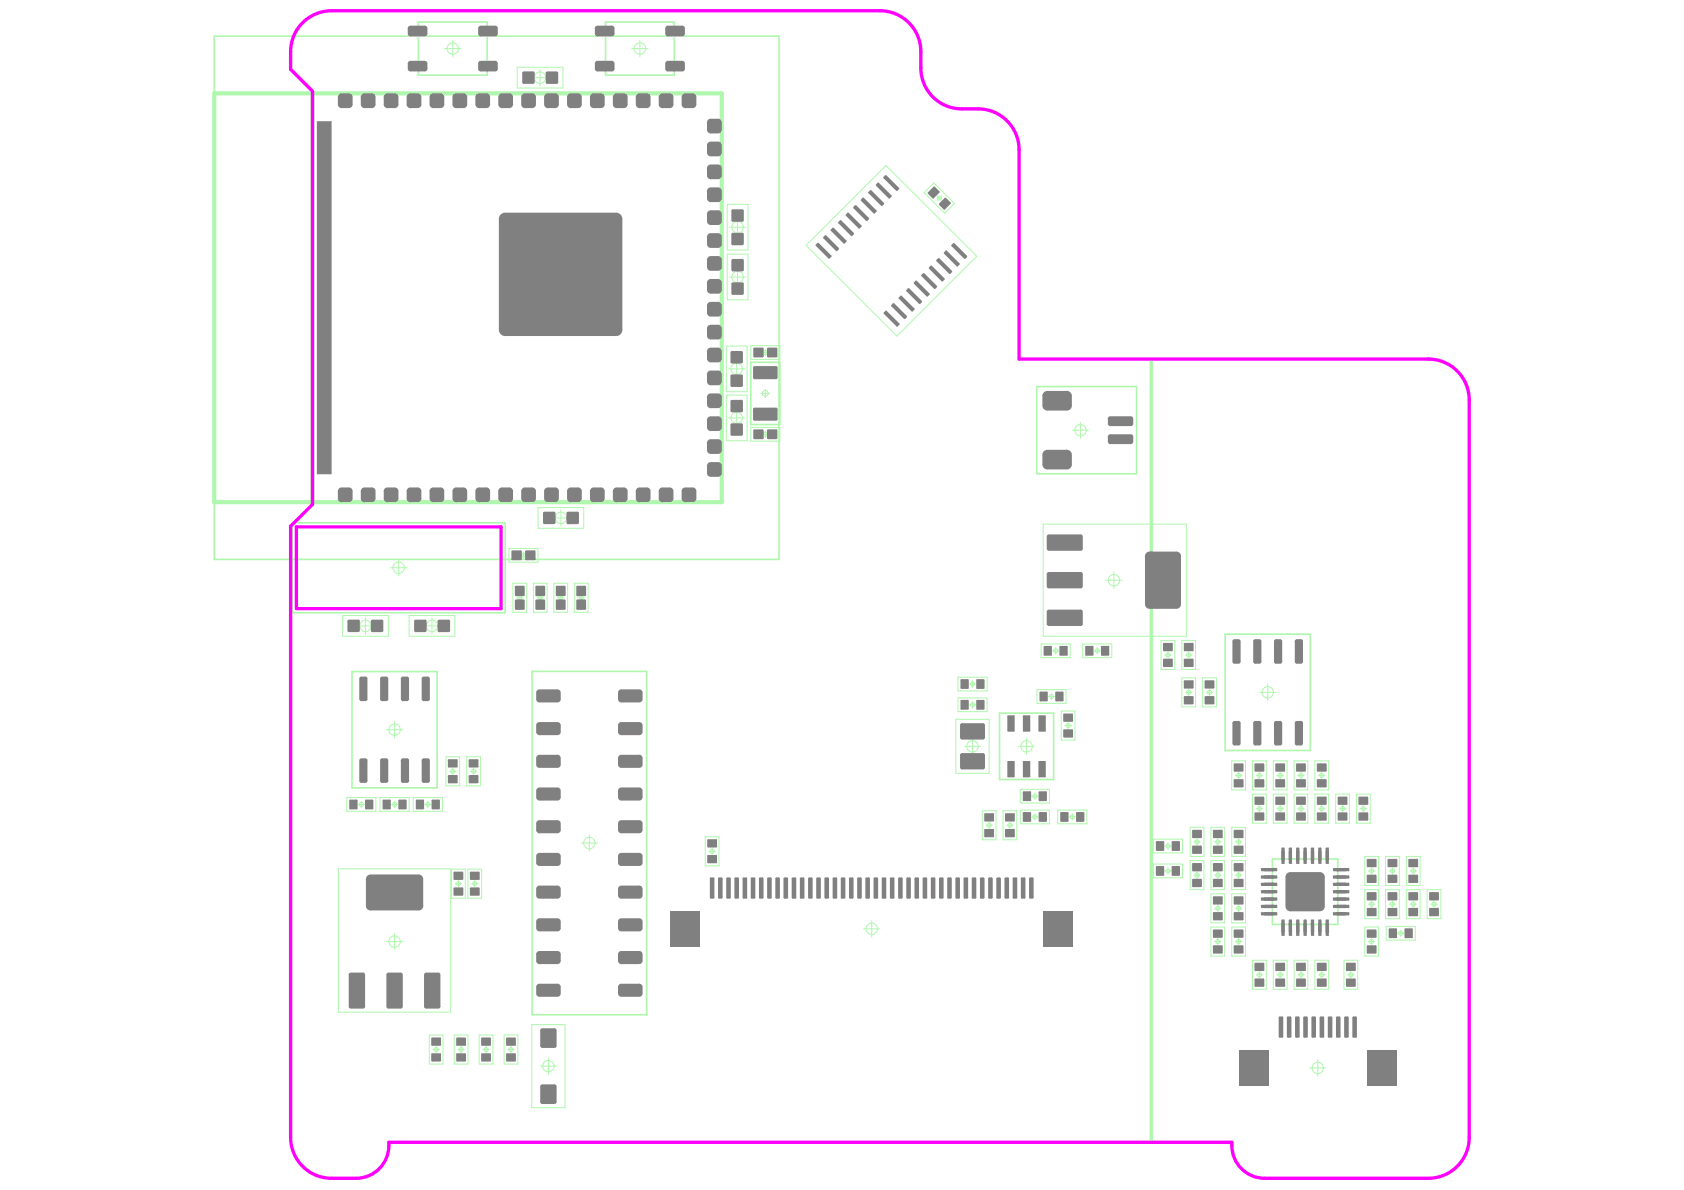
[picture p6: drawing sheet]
<svg xmlns="http://www.w3.org/2000/svg" width="297mm" height="210mm" viewBox="0 0 297 210" stroke-linecap="round" stroke-linejoin="round" font-family="sans-serif">
<circle cx="55.1" cy="16.5" r=".37" fill="#aff7ad"/>
<g fill="none" stroke="#aff7ad" stroke-width=".18">
<path d="M78.4 8.6h2.9M79.9 7.1v2.9M91.2 11.9h8.1v3.6h-8.1zM93.8 13.7h2.9M95.3 12.3v2.8M111.4 8.6h2.9M112.9 7.1v2.9M128.3 36h3.6v8.1h-3.6zM130.1 38.6v2.9M163 34l1.7-1.7 3.6 3.6-1.7 1.7zM165.3 34.5l.8 .8M166.1 34.5l-.8 .8"/>
<path d="M92.7 52.5h2.8M94.1 51.1v2.9M128.3 44.8h3.6v8.1h-3.6zM128.7 48.9h2.8M128.7 40.1h2.8M130.1 47.4v2.9M142.2 43.3l14.1-14.1 16 16-14.1 14.1zM128.1 69.7h3.7v8h-3.7zM128.1 61h3.7v8.1h-3.7zM128.5 73.7h2.9M128.5 65.1h2.9M129.9 63.6v2.9"/>
<path d="M129.9 72.3v2.9M132.4 61h5.2v2.4h-5.2zM132.4 75.4h5.2v2.4h-5.2zM134.3 69.4h1.4M134.4 76.6h1.2M134.4 62.2h1.2M135 61.6v1.2M135 68.7v1.4M135 76v1.2M189.1 75.9h2.9M190.6 74.4v2.9M70.3 98.7v2.9"/>
<path d="M89.8 96.7h5.1v2.5h-5.1zM91.8 97.9h1.1M92.3 97.4v1.1M94.9 89.5h8.1v3.7h-8.1zM97.5 91.4h2.9M98.9 89.9v2.9M184 92.5h25.3v19.7h-25.3zM60.4 108.6h8.1v3.6h-8.1zM63 110.4h2.9M64.5 109v2.8M68.9 100.1h2.9M72.2 108.6h8v3.6h-8z"/>
<path d="M74.8 110.4h2.8M76.2 109v2.8M90.5 102.9h2.4v5.1h-2.4zM91.1 105.4h1.2M91.7 104.9v1.1M94.1 102.9h2.4v5.1h-2.4zM94.7 105.4h1.2M95.3 104.9v1.1M97.7 102.9h2.4v5.1h-2.4zM98.3 105.4h1.2M98.9 104.9v1.1M101.3 102.9h2.4v5.1h-2.4z"/>
<path d="M101.9 105.4h1.2M102.5 104.9v1.1M169 119.4h5.1v2.5h-5.1zM183.6 113.6h5.2v2.4h-5.2zM185.6 114.8h1.2M186.2 114.2v1.2M191 113.6h5.1v2.4h-5.1zM193 114.8h1.1M193.5 114.2v1.2M195 102.3h2.9M196.5 100.9v2.9M204.8 113h2.4v5.1h-2.4z"/>
<path d="M205.4 115.5h1.2M206 115v1.1M208.5 119.6h2.4v5.1h-2.4zM208.5 113h2.4v5.1h-2.4zM209.1 115.5h1.2M209.7 115v1.1M212.1 119.6h2.5v5.1h-2.5zM68.2 128.7h2.8M69.6 127.3v2.9M78.7 133.5h2.4v5.1h-2.4zM79.3 136h1.1M79.9 135.5v1.1"/>
<path d="M82.3 133.5h2.4v5.1h-2.4zM83 136h1.1M83.5 135.5v1.1M168.6 126.9h5.9v9.5h-5.9zM169 123.1h5.1v2.4h-5.1zM170.1 131.6h2.9M171 124.3h1.1M171 120.7h1.1M171.5 120.1v1.1M171.5 123.7v1.2M171.5 130.2v2.9M179.6 131.6h2.9"/>
<path d="M180 139.2h5.1v2.4h-5.1zM181.1 130.2v2.9M182.5 139.9v1.1M182.9 121.6h5.1v2.5h-5.1zM184.9 122.9h1.2M185.5 122.3v1.1M187.2 125.4h2.4v5.1h-2.4zM187.8 128h1.2M188.4 127.4v1.2M209.1 122.1h1.2M209.7 121.5v1.2M212.8 122.1h1.1"/>
<path d="M213.3 121.5v1.2M217.3 134.2h2.4v5.1h-2.4zM217.9 136.8h1.2M218.5 136.2v1.2M220.9 134.2h2.5v5.1h-2.5zM221.6 136.8h1.1M222.1 136.2v1.2M222.2 122.1h2.9M223.6 120.7v2.9M224.6 134.2h2.4v5.1h-2.4zM225.2 136.8h1.2M225.8 136.2v1.2"/>
<path d="M228.3 134.2h2.4v5.1h-2.4zM228.9 136.8h1.2M229.5 136.2v1.2M231.9 134.2h2.5v5.1h-2.5zM232.6 136.8h1.1M233.1 136.2v1.2M59.7 153.3h19.8v25.2h-19.8zM61.2 140.7h5.1v2.4h-5.1zM63.2 141.9h1.1M63.7 141.3v1.2M67 140.7h5.2v2.4h-5.2zM69 141.9h1.2"/>
<path d="M69.6 141.3v1.2M72.9 140.7h5.1v2.4h-5.1zM74.9 141.9h1.1M75.5 141.3v1.2M79.6 153.3h2.5v5.1h-2.5zM80.3 155.9h1.1M80.9 155.3v1.1M82.5 153.3h2.5v5.1h-2.5zM83.2 155.9h1.1M83.7 155.3v1.1M102.5 148.7h2.9M104 147.3v2.9"/>
<path d="M124.4 147.6h2.4v5.1h-2.4zM125 150.2h1.2M125.6 149.6v1.1M173.3 143h2.4v5.1h-2.4zM173.9 145.6h1.1M174.5 145v1.1M176.9 143h2.5v5.1h-2.5zM177.6 145.6h1.1M178.1 145v1.1M180 142.9h5.1v2.4h-5.1zM182 144.1h1.1M182 140.4h1.1"/>
<path d="M182.5 143.5v1.2M186.6 142.9h5.1v2.4h-5.1zM188.6 144.1h1.1M189.1 143.5v1.2M203.4 148h5.2v2.4h-5.2zM203.4 152.4h5.2v2.4h-5.2zM205.4 153.6h1.2M205.4 149.2h1.2M206 148.7v1.1M206 153v1.2M209.9 151.8h2.5v5.1h-2.5zM209.9 145.9h2.5v5.2h-2.5z"/>
<path d="M210.6 148.5h1.1M210.6 154.4h1.1M211.1 147.9v1.2M211.1 153.8v1.1M213.6 157.7h2.4v5.1h-2.4zM213.6 151.8h2.4v5.1h-2.4zM213.6 145.9h2.4v5.2h-2.4zM214.2 148.5h1.2M214.2 154.4h1.2M214.8 147.9v1.2M214.8 153.8v1.1M214.8 159.6v1.2"/>
<path d="M217.3 157.7h2.4v5.1h-2.4zM217.3 151.8h2.4v5.1h-2.4zM217.3 145.9h2.4v5.2h-2.4zM217.9 148.5h1.2M217.9 154.4h1.2M218.5 147.9v1.2M218.5 153.8v1.1M218.5 159.6v1.2M220.9 140.1h2.5v5.1h-2.5zM221.6 142.6h1.1M222.1 142.1v1.1M224.6 140.1h2.4v5.1h-2.4z"/>
<path d="M225.2 142.6h1.2M225.8 142.1v1.1M228.3 140.1h2.4v5.1h-2.4zM228.8 157.3h2.9M228.9 142.6h1.2M229.5 142.1v1.1M230.2 155.8v2.9M231.9 140.1h2.5v5.1h-2.5zM232.6 142.6h1.1M233.1 142.1v1.1M235.6 140.1h2.4v5.1h-2.4zM236.2 142.6h1.2"/>
<path d="M236.8 142.1v1.1M239.3 140.1h2.4v5.1h-2.4zM239.9 142.6h1.2M240.5 142.1v1.1M240.7 156.9h2.5v5.1h-2.5zM240.7 151.1h2.5v5.1h-2.5zM241.4 153.6h1.1M241.4 159.5h1.1M241.9 153v1.2M241.9 158.9v1.2M244.4 156.9h2.4v5.1h-2.4zM244.4 151.1h2.4v5.1h-2.4z"/>
<path d="M245 153.6h1.2M245 159.5h1.2M245.6 153v1.2M245.6 158.9v1.2M248.1 156.9h2.4v5.1h-2.4zM248.1 151.1h2.4v5.1h-2.4zM248.7 153.6h1.2M248.7 159.5h1.2M249.3 153v1.2M249.3 158.9v1.2M251.7 156.9h2.5v5.1h-2.5zM252.4 159.5h1.1"/>
<path d="M252.9 158.9v1.2M68.2 166.1h2.8M69.6 164.6v2.9M152.3 163.8h2.9M153.8 162.4v2.9M213.6 163.5h2.4v5.1h-2.4zM214.2 166.1h1.2M214.2 160.2h1.2M214.8 165.5v1.2M217.3 163.5h2.4v5.1h-2.4zM217.9 166.1h1.2M217.9 160.2h1.2"/>
<path d="M218.5 165.5v1.2M220.9 169.4h2.5v5.1h-2.5zM221.6 171.9h1.1M222.1 171.4v1.1M224.6 169.4h2.4v5.1h-2.4zM225.2 171.9h1.2M225.8 171.4v1.1M228.3 169.4h2.4v5.1h-2.4zM228.9 171.9h1.2M229.5 171.4v1.1M231.9 169.4h2.5v5.1h-2.5zM232.6 171.9h1.1"/>
<path d="M233.1 171.4v1.1M237.1 169.4h2.4v5.1h-2.4zM237.7 171.9h1.2M238.3 171.4v1.1M240.7 163.5h2.5v5.1h-2.5zM241.4 166.1h1.1M241.9 165.5v1.2M244.5 163.4h5.1v2.4h-5.1zM246.5 164.6h1.2M247.1 164v1.2M75.7 182.6h2.4v5.1h-2.4zM76.4 185.1h1.1"/>
<path d="M76.9 184.5v1.2M80.1 182.6h2.4v5.1h-2.4zM80.8 185.1h1.1M81.3 184.5v1.2M84.5 182.6h2.4v5.1h-2.4zM85.2 185.1h1.1M85.7 184.5v1.2M88.9 182.6h2.4v5.1h-2.4zM89.6 185.1h1.1M90.1 184.5v1.2M93.8 180.7h5.9v14.7h-5.9zM95.3 188.1h2.9"/>
<path d="M96.7 186.6v2.9M231 188.4h2.9M232.4 186.9v2.9"/>
<circle cx="79.9" cy="8.6" r="1.01"/>
<circle cx="95.3" cy="13.7" r="1.01"/>
<circle cx="112.9" cy="8.6" r="1.01"/>
<circle cx="165.7" cy="34.9" r=".37"/>
<circle cx="94.1" cy="52.5" r="1.01"/>
<circle cx="130.1" cy="48.9" r="1.01"/>
<circle cx="130.1" cy="40.1" r="1.01"/>
<circle cx="129.9" cy="65.1" r="1.01"/>
<circle cx="129.9" cy="73.7" r="1.01"/>
<circle cx="135" cy="76.6" r=".37"/>
<circle cx="135" cy="62.2" r=".37"/>
<circle cx="135" cy="69.4" r=".52"/>
<circle cx="190.6" cy="75.9" r="1.01"/>
<circle cx="92.3" cy="97.9" r=".37"/>
<circle cx="98.9" cy="91.4" r="1.01"/>
<circle cx="64.5" cy="110.4" r="1.01"/>
<circle cx="70.3" cy="100.1" r="1.01"/>
<circle cx="76.2" cy="110.4" r="1.01"/>
<circle cx="91.7" cy="105.4" r=".37"/>
<circle cx="95.3" cy="105.4" r=".37"/>
<circle cx="98.9" cy="105.4" r=".37"/>
<circle cx="102.5" cy="105.4" r=".37"/>
<circle cx="186.2" cy="114.8" r=".37"/>
<circle cx="193.5" cy="114.8" r=".37"/>
<circle cx="196.5" cy="102.3" r="1.01"/>
<circle cx="206" cy="115.5" r=".37"/>
<circle cx="209.7" cy="115.5" r=".37"/>
<circle cx="69.6" cy="128.7" r="1.01"/>
<circle cx="79.9" cy="136" r=".37"/>
<circle cx="83.5" cy="136" r=".37"/>
<circle cx="171.5" cy="124.3" r=".37"/>
<circle cx="171.5" cy="120.7" r=".37"/>
<circle cx="171.5" cy="131.6" r="1.01"/>
<circle cx="181.1" cy="131.6" r="1.01"/>
<circle cx="185.5" cy="122.9" r=".37"/>
<circle cx="188.4" cy="128" r=".37"/>
<circle cx="209.7" cy="122.1" r=".37"/>
<circle cx="213.3" cy="122.1" r=".37"/>
<circle cx="218.5" cy="136.8" r=".37"/>
<circle cx="222.1" cy="136.8" r=".37"/>
<circle cx="223.6" cy="122.1" r="1.01"/>
<circle cx="225.8" cy="136.8" r=".37"/>
<circle cx="229.5" cy="136.8" r=".37"/>
<circle cx="233.1" cy="136.8" r=".37"/>
<circle cx="63.7" cy="141.9" r=".37"/>
<circle cx="69.6" cy="141.9" r=".37"/>
<circle cx="75.5" cy="141.9" r=".37"/>
<circle cx="80.9" cy="155.9" r=".37"/>
<circle cx="83.7" cy="155.9" r=".37"/>
<circle cx="104" cy="148.7" r="1.01"/>
<circle cx="125.6" cy="150.2" r=".37"/>
<circle cx="174.5" cy="145.6" r=".37"/>
<circle cx="178.1" cy="145.6" r=".37"/>
<circle cx="182.5" cy="144.1" r=".37"/>
<circle cx="182.5" cy="140.4" r=".37"/>
<circle cx="189.1" cy="144.1" r=".37"/>
<circle cx="206" cy="149.2" r=".37"/>
<circle cx="206" cy="153.6" r=".37"/>
<circle cx="211.1" cy="154.4" r=".37"/>
<circle cx="211.1" cy="148.5" r=".37"/>
<circle cx="214.8" cy="154.4" r=".37"/>
<circle cx="214.8" cy="148.5" r=".37"/>
<circle cx="218.5" cy="154.4" r=".37"/>
<circle cx="218.5" cy="148.5" r=".37"/>
<circle cx="222.1" cy="142.6" r=".37"/>
<circle cx="225.8" cy="142.6" r=".37"/>
<circle cx="229.5" cy="142.6" r=".37"/>
<circle cx="230.2" cy="157.3" r="1.01"/>
<circle cx="233.1" cy="142.6" r=".37"/>
<circle cx="236.8" cy="142.6" r=".37"/>
<circle cx="240.5" cy="142.6" r=".37"/>
<circle cx="241.9" cy="153.6" r=".37"/>
<circle cx="241.9" cy="159.5" r=".37"/>
<circle cx="245.6" cy="153.6" r=".37"/>
<circle cx="245.6" cy="159.5" r=".37"/>
<circle cx="249.3" cy="153.6" r=".37"/>
<circle cx="249.3" cy="159.5" r=".37"/>
<circle cx="252.9" cy="159.5" r=".37"/>
<circle cx="69.6" cy="166.1" r="1.01"/>
<circle cx="153.8" cy="163.8" r="1.01"/>
<circle cx="214.8" cy="166.1" r=".37"/>
<circle cx="214.8" cy="160.2" r=".37"/>
<circle cx="218.5" cy="166.1" r=".37"/>
<circle cx="218.5" cy="160.2" r=".37"/>
<circle cx="222.1" cy="171.9" r=".37"/>
<circle cx="225.8" cy="171.9" r=".37"/>
<circle cx="229.5" cy="171.9" r=".37"/>
<circle cx="233.1" cy="171.9" r=".37"/>
<circle cx="238.3" cy="171.9" r=".37"/>
<circle cx="241.9" cy="166.1" r=".37"/>
<circle cx="247.1" cy="164.6" r=".37"/>
<circle cx="76.9" cy="185.1" r=".37"/>
<circle cx="81.3" cy="185.1" r=".37"/>
<circle cx="85.7" cy="185.1" r=".37"/>
<circle cx="90.1" cy="185.1" r=".37"/>
<circle cx="96.7" cy="188.1" r="1.01"/>
<circle cx="232.4" cy="188.4" r="1.01"/>
</g>
<path d="M37.8 6.4h99.6v92.3h-99.6zM73.8 3.9h12.1v9.4h-12.1zM106.8 3.9h12.1v9.4h-12.1zM132.4 63.9h5.2v11h-5.2zM182.9 68.2h17.6v15.4h-17.6zM51.6 92.2h37.5v15.9h-37.5zM62.1 118.5h15v20.5h-15zM93.9 118.4h20.2v60.6h-20.2zM216.1 111.9h15v20.5h-15zM176.3 125.8h9.5v11.7h-9.5zM224.4 151.5h11.6v11.6h-11.6z" fill="none" stroke="#aff7ad" stroke-width=".29"/>
<path d="M37.8 16.5h89.5v72.1h-89.5zM55.1 16.5v72.1" fill="none" stroke="#aff7ad" stroke-width=".73"/>
<path d="M203.1 63.5v137.7" fill="none" stroke="#aff7ad" stroke-width=".59"/>
<path d="M52.3 92.9h36.1v14.5h-36.1z" fill="none" stroke="#f0f" stroke-width=".58"/>
<path d="M169.6 19.2a7.2 7.2 0 0 1-7.2-7.2 11.1 11.1 0 0 0-.6-5.9 7.2 7.2 0 0 0-6.6-4.2h-96.7a7.2 7.2 0 0 0-7.2 7.2v3.1l3.8 3.9v72.9l-3.8 3.8v107.8a7.2 7.2 0 0 0 7.2 7.2h4.3a5.8 5.8 0 0 0 5.8-6.3h148.7a5.8 5.8 0 0 0 5.8 6.3h28.8a7.2 7.2 0 0 0 7.3-7.2v-130.1a7.2 7.2 0 0 0-7.3-7.2h-72.1M169.6 19.2a11.1 11.1 0 0 1 6 .7 7.2 7.2 0 0 1 4.2 6.5v36.9" fill="none" stroke="#f0f" stroke-width=".59"/>
<g fill="#808080">
<path d="M61.3 109.6l.2-.3h1.7l.3 .3v1.6l-.3 .3h-1.7l-.2-.3z" fill-rule="evenodd"/>
<path d="M59.6 86.6l.6-.6h1.3l.7 .6v1.3l-.7 .7h-1.3l-.6-.7z" fill-rule="evenodd"/>
<path d="M65.4 109.6l.3-.3h1.6l.3 .3v1.6l-.3 .3h-1.6l-.3-.3z" fill-rule="evenodd"/>
<path d="M73 109.6l.3-.3h1.7l.2 .3v1.6l-.2 .3h-1.7l-.3-.3z" fill-rule="evenodd"/>
<path d="M71.7 86.6l.7-.6h1.3l.6 .6v1.3l-.6 .7h-1.3l-.7-.7z" fill-rule="evenodd"/>
<path d="M71.9 5l.5-.5h2.5l.5 .5v.9l-.5 .5h-2.5l-.5-.5z" fill-rule="evenodd"/>
<path d="M80 153.9l.2-.2h1.3l.2 .2v1.1l-.2 .2h-1.3l-.2-.2z" fill-rule="evenodd"/>
<path d="M80 156.7l.2-.2h1.3l.2 .2v1.1l-.2 .2h-1.3l-.2-.2z" fill-rule="evenodd"/>
<path d="M79 136.9l.2-.2h1.3l.2 .2v1.1l-.2 .2h-1.3l-.2-.2z" fill-rule="evenodd"/>
<path d="M79 134.1l.2-.2h1.3l.2 .2v1.1l-.2 .2h-1.3l-.2-.2z" fill-rule="evenodd"/>
<path d="M77.2 109.6l.3-.3h1.6l.3 .3v1.6l-.3 .3h-1.6l-.3-.3z" fill-rule="evenodd"/>
<path d="M84.9 186l.2-.2h1.3l.2 .2v1.1l-.2 .2h-1.3l-.2-.2z" fill-rule="evenodd"/>
<path d="M84.9 183.2l.2-.2h1.3l.2 .2v1.1l-.2 .2h-1.3l-.2-.2z" fill-rule="evenodd"/>
<path d="M82.9 153.9l.2-.2h1.3l.2 .2v1.1l-.2 .2h-1.3l-.2-.2z" fill-rule="evenodd"/>
<path d="M82.9 156.7l.2-.2h1.3l.2 .2v1.1l-.2 .2h-1.3l-.2-.2z" fill-rule="evenodd"/>
<path d="M82.7 136.9l.1-.2h1.4l.2 .2v1.1l-.2 .2h-1.4l-.1-.2z" fill-rule="evenodd"/>
<path d="M82.7 134.1l.1-.2h1.4l.2 .2v1.1l-.2 .2h-1.4l-.1-.2z" fill-rule="evenodd"/>
<path d="M83.9 86.6l.6-.6h1.3l.6 .6v1.3l-.6 .7h-1.3l-.6-.7z" fill-rule="evenodd"/>
<path d="M84.3 5l.5-.5h2.5l.5 .5v.9l-.5 .5h-2.5l-.5-.5z" fill-rule="evenodd"/>
<path d="M89.3 186l.2-.2h1.3l.2 .2v1.1l-.2 .2h-1.3l-.2-.2z" fill-rule="evenodd"/>
<path d="M89.3 183.2l.2-.2h1.3l.2 .2v1.1l-.2 .2h-1.3l-.2-.2z" fill-rule="evenodd"/>
<path d="M91 103.3h1.3l.3 .2v1.4l-.3 .3h-1.3l-.2-.3v-1.4z" fill-rule="evenodd"/>
<path d="M90.2 97.3l.2-.2h1.4l.2 .2v1.3l-.2 .2h-1.4l-.2-.2z" fill-rule="evenodd"/>
<path d="M94.6 174.1l.6-.6h3.1l.6 .6v1.1l-.6 .6h-3.1l-.6-.6z" fill-rule="evenodd"/>
<path d="M94.6 168.3l.6-.6h3.1l.6 .6v1.2l-.6 .6h-3.1l-.6-.6z" fill-rule="evenodd"/>
<path d="M94.6 162.6l.6-.6h3.1l.6 .6v1.1l-.6 .6h-3.1l-.6-.6z" fill-rule="evenodd"/>
<path d="M94.6 156.8l.6-.6h3.1l.6 .6v1.1l-.6 .6h-3.1l-.6-.6z" fill-rule="evenodd"/>
<path d="M94.6 151l.6-.6h3.1l.6 .6v1.2l-.6 .5h-3.1l-.6-.5z" fill-rule="evenodd"/>
<path d="M94.6 145.2l.6-.5h3.1l.6 .5v1.2l-.6 .6h-3.1l-.6-.6z" fill-rule="evenodd"/>
<path d="M94.6 139.5l.6-.6h3.1l.6 .6v1.1l-.6 .6h-3.1l-.6-.6z" fill-rule="evenodd"/>
<path d="M94.4 103.5l.2-.2h1.3l.3 .2v1.4l-.3 .3h-1.3l-.2-.3z" fill-rule="evenodd"/>
<path d="M95.8 90.5l.3-.2h1.6l.3 .2v1.7l-.3 .3h-1.6l-.3-.3z" fill-rule="evenodd"/>
<path d="M96 86.6l.6-.6h1.3l.7 .6v1.3l-.7 .7h-1.3l-.6-.7z" fill-rule="evenodd"/>
<path d="M101.9 103.3h1.3l.2 .2v1.4l-.2 .3h-1.3l-.3-.3v-1.4z" fill-rule="evenodd"/>
<path d="M99.9 90.5l.3-.2h1.6l.3 .2v1.7l-.3 .3h-1.6l-.3-.3z" fill-rule="evenodd"/>
<path d="M100 86.6l.7-.6h1.3l.6 .6v1.3l-.6 .7h-1.3l-.7-.7z" fill-rule="evenodd"/>
<path d="M108.1 86.6l.7-.6h1.3l.6 .6v1.3l-.6 .7h-1.3l-.7-.7z" fill-rule="evenodd"/>
<path d="M112.1 86.6l.7-.6h1.3l.6 .6v1.3l-.6 .7h-1.3l-.7-.7z" fill-rule="evenodd"/>
<path d="M120.2 86.6l.7-.6h1.3l.6 .6v1.3l-.6 .7h-1.3l-.7-.7z" fill-rule="evenodd"/>
<path d="M125.2 155l.2-.2h.4l.2 .2v3.3l-.2 .2h-.4l-.2-.2z" fill-rule="evenodd"/>
<path d="M126.7 155l.2-.2h.4l.2 .2v3.3l-.2 .2h-.4l-.2-.2z" fill-rule="evenodd"/>
<path d="M128.1 155l.2-.2h.4l.2 .2v3.3l-.2 .2h-.4l-.2-.2z" fill-rule="evenodd"/>
<path d="M124.7 151l.2-.2h1.4l.2 .2v1.1l-.2 .2h-1.4l-.2-.2z" fill-rule="evenodd"/>
<path d="M124.7 148.2l.2-.2h1.4l.2 .2v1.1l-.2 .2h-1.4l-.2-.2z" fill-rule="evenodd"/>
<path d="M124.7 78.1l.7-.6h1.3l.6 .6v1.3l-.6 .7h-1.3l-.7-.7z" fill-rule="evenodd"/>
<path d="M124.7 74.1l.7-.7h1.3l.6 .7v1.3l-.6 .6h-1.3l-.7-.6z" fill-rule="evenodd"/>
<path d="M124.7 62l.7-.7h1.3l.6 .7v1.3l-.6 .6h-1.3l-.7-.6z" fill-rule="evenodd"/>
<path d="M124.7 49.9l.7-.7h1.3l.6 .7v1.3l-.6 .6h-1.3l-.7-.6z" fill-rule="evenodd"/>
<path d="M124.7 37.7l.7-.6h1.3l.6 .6v1.3l-.6 .7h-1.3l-.7-.7z" fill-rule="evenodd"/>
<path d="M124.7 33.7l.7-.6h1.3l.6 .6v1.3l-.6 .7h-1.3l-.7-.7z" fill-rule="evenodd"/>
<path d="M124.7 25.6l.7-.6h1.3l.6 .6v1.3l-.6 .7h-1.3l-.7-.7z" fill-rule="evenodd"/>
<path d="M124.7 21.6l.7-.7h1.3l.6 .7v1.3l-.6 .6h-1.3l-.7-.6z" fill-rule="evenodd"/>
<path d="M129.7 154.8h.4l.2 .2v3.3l-.2 .2h-.4l-.2-.2v-3.3z" fill-rule="evenodd"/>
<path d="M131 155l.2-.2h.4l.2 .2v3.3l-.2 .2h-.4l-.2-.2z" fill-rule="evenodd"/>
<path d="M132.4 155l.2-.2h.4l.2 .2v3.3l-.2 .2h-.4l-.2-.2z" fill-rule="evenodd"/>
<path d="M133.9 155l.2-.2h.4l.2 .2v3.3l-.2 .2h-.4l-.2-.2z" fill-rule="evenodd"/>
<path d="M132.9 61.5l.2-.2h1.4l.2 .2v1.3l-.2 .2h-1.4l-.2-.2z" fill-rule="evenodd"/>
<path d="M136.8 155l.2-.2h.4l.2 .2v3.3l-.2 .2h-.4l-.2-.2z" fill-rule="evenodd"/>
<path d="M135.5 154.8h.4l.2 .2v3.3l-.2 .2h-.4l-.2-.2v-3.3z" fill-rule="evenodd"/>
<path d="M138.2 155l.2-.2h.4l.2 .2v3.3l-.2 .2h-.4l-.2-.2z" fill-rule="evenodd"/>
<path d="M139.6 155l.2-.2h.5l.2 .2v3.3l-.2 .2h-.5l-.2-.2z" fill-rule="evenodd"/>
<path d="M135.3 61.5l.2-.2h1.4l.2 .2v1.3l-.2 .2h-1.4l-.2-.2z" fill-rule="evenodd"/>
<path d="M141.3 154.8h.4l.2 .2v3.3l-.2 .2h-.4l-.2-.2v-3.3z" fill-rule="evenodd"/>
<path d="M142.5 155l.2-.2h.4l.2 .2v3.3l-.2 .2h-.4l-.2-.2z" fill-rule="evenodd"/>
<path d="M144 155l.2-.2h.4l.2 .2v3.3l-.2 .2h-.4l-.2-.2z" fill-rule="evenodd"/>
<path d="M145.4 155l.2-.2h.4l.2 .2v3.3l-.2 .2h-.4l-.2-.2z" fill-rule="evenodd"/>
<path d="M147.1 154.8h.4l.2 .2v3.3l-.2 .2h-.4l-.2-.2v-3.3z" fill-rule="evenodd"/>
<path d="M148.3 155l.2-.2h.4l.2 .2v3.3l-.2 .2h-.4l-.2-.2z" fill-rule="evenodd"/>
<path d="M149.8 155l.2-.2h.4l.2 .2v3.3l-.2 .2h-.4l-.2-.2z" fill-rule="evenodd"/>
<path d="M151.2 155l.2-.2h.4l.2 .2v3.3l-.2 .2h-.4l-.2-.2z" fill-rule="evenodd"/>
<path d="M149.2 37.8l.3-.2h.2l2.2 2.2v.2l-.2 .3h-.3l-2.2-2.2z" fill-rule="evenodd"/>
<path d="M152.8 154.8h.4l.2 .2v3.3l-.2 .2h-.4l-.2-.2v-3.3z" fill-rule="evenodd"/>
<path d="M154.1 155l.2-.2h.4l.2 .2v3.3l-.2 .2h-.4l-.2-.2z" fill-rule="evenodd"/>
<path d="M155.5 155l.2-.2h.4l.2 .2v3.3l-.2 .2h-.4l-.2-.2z" fill-rule="evenodd"/>
<path d="M157 155l.2-.2h.4l.2 .2v3.3l-.2 .2h-.4l-.2-.2z" fill-rule="evenodd"/>
<path d="M154.5 32.5l.3-.2h.2l2.2 2.2v.2l-.2 .3h-.3l-2.2-2.2z" fill-rule="evenodd"/>
<path d="M158.6 154.8h.4l.2 .2v3.3l-.2 .2h-.4l-.2-.2v-3.3z" fill-rule="evenodd"/>
<path d="M159.9 155l.2-.2h.4l.2 .2v3.3l-.2 .2h-.4l-.2-.2z" fill-rule="evenodd"/>
<path d="M161.3 155l.2-.2h.4l.2 .2v3.3l-.2 .2h-.4l-.2-.2z" fill-rule="evenodd"/>
<path d="M162.7 155l.2-.2h.5l.2 .2v3.3l-.2 .2h-.5l-.2-.2z" fill-rule="evenodd"/>
<path d="M165.6 155l.2-.2h.4l.2 .2v3.3l-.2 .2h-.4l-.2-.2z" fill-rule="evenodd"/>
<path d="M167.1 155l.2-.2h.4l.2 .2v3.3l-.2 .2h-.4l-.2-.2z" fill-rule="evenodd"/>
<path d="M168.5 155l.2-.2h.4l.2 .2v3.3l-.2 .2h-.4l-.2-.2z" fill-rule="evenodd"/>
<path d="M166.5 44.5l.3-.3h.2l2.2 2.2v.3l-.2 .2h-.3l-2.2-2.1z" fill-rule="evenodd"/>
<path d="M171.4 155l.2-.2h.4l.2 .2v3.3l-.2 .2h-.4l-.2-.2z" fill-rule="evenodd"/>
<path d="M172.9 155l.2-.2h.4l.2 .2v3.3l-.2 .2h-.4l-.2-.2z" fill-rule="evenodd"/>
<path d="M174.3 155l.2-.2h.4l.2 .2v3.3l-.2 .2h-.4l-.2-.2z" fill-rule="evenodd"/>
<path d="M173.6 143.6l.2-.2h1.4l.1 .2v1.1l-.1 .2h-1.4l-.2-.2z" fill-rule="evenodd"/>
<path d="M172.2 120l.2-.2h1.1l.2 .2v1.3l-.2 .2h-1.1l-.2-.2z" fill-rule="evenodd"/>
<path d="M177.2 155l.2-.2h.4l.2 .2v3.3l-.2 .2h-.4l-.2-.2z" fill-rule="evenodd"/>
<path d="M178.6 155l.2-.2h.4l.2 .2v3.3l-.2 .2h-.4l-.2-.2z" fill-rule="evenodd"/>
<path d="M180.1 155l.2-.2h.4l.2 .2v3.3l-.2 .2h-.4l-.2-.2z" fill-rule="evenodd"/>
<path d="M177.3 143.6l.2-.2h1.3l.2 .2v1.1l-.2 .2h-1.3l-.2-.2z" fill-rule="evenodd"/>
<path d="M177.7 126.3l.1-.1h1l.2 .1v2.6l-.2 .2h-1l-.1-.2z" fill-rule="evenodd"/>
<path d="M183.2 143.4l.2-.2h1.1l.2 .2v1.4l-.2 .2h-1.1l-.2-.2z" fill-rule="evenodd"/>
<path d="M183.2 139.8l.2-.2h1.1l.2 .2v1.3l-.2 .2h-1.1l-.2-.2z" fill-rule="evenodd"/>
<path d="M183.2 126.3l.1-.1h1l.2 .1v2.6l-.2 .2h-1l-.1-.2z" fill-rule="evenodd"/>
<path d="M183.3 122.2l.2-.2h1.1l.2 .2v1.3l-.2 .2h-1.1l-.2-.2z" fill-rule="evenodd"/>
<path d="M184.1 114.1l.2-.2h1.1l.1 .2v1.4l-.1 .2h-1.1l-.2-.2z" fill-rule="evenodd"/>
<path d="M189.8 143.4l.2-.2h1.1l.2 .2v1.4l-.2 .2h-1.1l-.2-.2z" fill-rule="evenodd"/>
<path d="M191.4 114.1l.2-.2h1.1l.2 .2v1.4l-.2 .2h-1.1l-.2-.2z" fill-rule="evenodd"/>
<path d="M194.2 114.1l.2-.2h1.1l.2 .2v1.4l-.2 .2h-1.1l-.2-.2z" fill-rule="evenodd"/>
<path d="M206.7 148.5l.2-.1h1.1l.1 .1v1.4l-.1 .2h-1.1l-.2-.2z" fill-rule="evenodd"/>
<path d="M208.8 120.2l.2-.2h1.4l.1 .2v1.1l-.1 .2h-1.4l-.2-.2z" fill-rule="evenodd"/>
<path d="M208.8 113.6l.2-.2h1.4l.1 .2v1.1l-.1 .2h-1.4l-.2-.2z" fill-rule="evenodd"/>
<path d="M208.8 116.4l.2-.2h1.4l.1 .2v1.1l-.1 .2h-1.4l-.2-.2z" fill-rule="evenodd"/>
<path d="M213.9 166.9l.2-.2h1.4l.2 .2v1.1l-.2 .2h-1.4l-.2-.2z" fill-rule="evenodd"/>
<path d="M213.9 161.1l.2-.2h1.4l.2 .2v1.1l-.2 .1h-1.4l-.2-.1z" fill-rule="evenodd"/>
<path d="M213.9 155.2l.2-.2h1.4l.2 .2v1.1l-.2 .2h-1.4l-.2-.2z" fill-rule="evenodd"/>
<path d="M213.9 149.3l.2-.1h1.4l.2 .1v1.1l-.2 .2h-1.4l-.2-.2z" fill-rule="evenodd"/>
<path d="M212.5 120.2l.2-.2h1.3l.2 .2v1.1l-.2 .2h-1.3l-.2-.2z" fill-rule="evenodd"/>
<path d="M217.6 166.9l.2-.2h1.4l.1 .2v1.1l-.1 .2h-1.4l-.2-.2z" fill-rule="evenodd"/>
<path d="M217.6 161.1l.2-.2h1.4l.1 .2v1.1l-.1 .1h-1.4l-.2-.1z" fill-rule="evenodd"/>
<path d="M217.6 155.2l.2-.2h1.4l.1 .2v1.1l-.1 .2h-1.4l-.2-.2z" fill-rule="evenodd"/>
<path d="M217.6 149.3l.2-.1h1.4l.1 .1v1.1l-.1 .2h-1.4l-.2-.2z" fill-rule="evenodd"/>
<path d="M217.6 137.6l.2-.2h1.4l.1 .2v1.1l-.1 .2h-1.4l-.2-.2z" fill-rule="evenodd"/>
<path d="M217.4 113.1l.3-.4h.8l.3 .4v3.6l-.3 .4h-.8l-.3-.4z" fill-rule="evenodd"/>
<path d="M221.1 113.1l.3-.4h.7l.4 .4v3.6l-.4 .4h-.7l-.3-.4z" fill-rule="evenodd"/>
<path d="M224.9 172.8l.2-.2h1.4l.2 .2v1.1l-.2 .2h-1.4l-.2-.2z" fill-rule="evenodd"/>
<path d="M223.1 160.9h2.1l.1 .1v.3l-.1 .2h-2.1l-.1-.2v-.3z" fill-rule="evenodd"/>
<path d="M223 159.7l.1-.1h2.1l.1 .1v.3l-.1 .2h-2.1l-.1-.2z" fill-rule="evenodd"/>
<path d="M226 162.3l.2-.1h.3l.1 .1v2.1l-.1 .1h-.3l-.2-.1z" fill-rule="evenodd"/>
<path d="M227.3 162.3l.2-.1h.3l.1 .1v2.1l-.1 .1h-.3l-.2-.1z" fill-rule="evenodd"/>
<path d="M223.1 158.3h2.1l.1 .1v.3l-.1 .2h-2.1l-.1-.2v-.3z" fill-rule="evenodd"/>
<path d="M223.1 157h2.1l.1 .1v.3l-.1 .2h-2.1l-.1-.2v-.3z" fill-rule="evenodd"/>
<path d="M223.1 155.7h2.1l.1 .1v.3l-.1 .2h-2.1l-.1-.2v-.3z" fill-rule="evenodd"/>
<path d="M223.1 154.4h2.1l.1 .1v.3l-.1 .2h-2.1l-.1-.2v-.3z" fill-rule="evenodd"/>
<path d="M226 150.2l.2-.1h.3l.1 .1v2l-.1 .2h-.3l-.2-.2z" fill-rule="evenodd"/>
<path d="M227.3 150.2l.2-.1h.3l.1 .1v2l-.1 .2h-.3l-.2-.2z" fill-rule="evenodd"/>
<path d="M224.9 143.5l.2-.2h1.4l.2 .2v1.1l-.2 .2h-1.4l-.2-.2z" fill-rule="evenodd"/>
<path d="M224.9 137.6l.2-.2h1.4l.2 .2v1.1l-.2 .2h-1.4l-.2-.2z" fill-rule="evenodd"/>
<path d="M224.7 113.1l.4-.4h.7l.4 .4v3.6l-.4 .4h-.7l-.4-.4z" fill-rule="evenodd"/>
<path d="M232.3 172.8l.2-.2h1.3l.2 .2v1.1l-.2 .2h-1.3l-.2-.2z" fill-rule="evenodd"/>
<path d="M233.8 162.3l.2-.1h.3l.1 .1v2.1l-.1 .1h-.3l-.2-.1z" fill-rule="evenodd"/>
<path d="M232.7 162.2h.3l.1 .1v2.1l-.1 .1h-.3l-.2-.1v-2.1z" fill-rule="evenodd"/>
<path d="M231.2 162.3l.2-.1h.3l.1 .1v2.1l-.1 .1h-.3l-.2-.1z" fill-rule="evenodd"/>
<path d="M229.9 162.3l.2-.1h.3l.1 .1v2.1l-.1 .1h-.3l-.2-.1z" fill-rule="evenodd"/>
<path d="M229.9 150.2l.2-.1h.3l.1 .1v2l-.1 .2h-.3l-.2-.2z" fill-rule="evenodd"/>
<path d="M231.2 150.2l.2-.1h.3l.1 .1v2l-.1 .2h-.3l-.2-.2z" fill-rule="evenodd"/>
<path d="M233.8 150.2l.2-.1h.3l.1 .1v2l-.1 .2h-.3l-.2-.2z" fill-rule="evenodd"/>
<path d="M232.5 150.2l.2-.1h.3l.1 .1v2l-.1 .2h-.3l-.2-.2z" fill-rule="evenodd"/>
<path d="M232.3 143.5l.2-.2h1.3l.2 .2v1.1l-.2 .2h-1.3l-.2-.2z" fill-rule="evenodd"/>
<path d="M232.3 137.6l.2-.2h1.3l.2 .2v1.1l-.2 .2h-1.3l-.2-.2z" fill-rule="evenodd"/>
<path d="M237.4 172.8l.2-.2h1.4l.1 .2v1.1l-.1 .2h-1.4l-.2-.2z" fill-rule="evenodd"/>
<path d="M235.1 159.7l.2-.1h2l.1 .1v.3l-.1 .2h-2l-.2-.2z" fill-rule="evenodd"/>
<path d="M235.1 161l.2-.1h2l.1 .1v.3l-.1 .2h-2l-.2-.2z" fill-rule="evenodd"/>
<path d="M235.1 158.4l.2-.1h2l.1 .1v.3l-.1 .2h-2l-.2-.2z" fill-rule="evenodd"/>
<path d="M235.1 157.1l.2-.1h2l.1 .1v.3l-.1 .2h-2l-.2-.2z" fill-rule="evenodd"/>
<path d="M235.1 155.8l.2-.1h2l.1 .1v.3l-.1 .2h-2l-.2-.2z" fill-rule="evenodd"/>
<path d="M235.1 154.5l.2-.1h2l.1 .1v.3l-.1 .2h-2l-.2-.2z" fill-rule="evenodd"/>
<path d="M235.9 143.5l.2-.2h1.4l.2 .2v1.1l-.2 .2h-1.4l-.2-.2z" fill-rule="evenodd"/>
<path d="M241.1 166.9l.2-.2h1.3l.2 .2v1.1l-.2 .2h-1.3l-.2-.2z" fill-rule="evenodd"/>
<path d="M241.1 160.3l.2-.2h1.3l.2 .2v1.1l-.2 .2h-1.3l-.2-.2z" fill-rule="evenodd"/>
<path d="M241.1 154.5l.2-.2h1.3l.2 .2v1.1l-.2 .1h-1.3l-.2-.1z" fill-rule="evenodd"/>
<path d="M241.1 157.5l.2-.1h1.3l.2 .1v1.1l-.2 .2h-1.3l-.2-.2z" fill-rule="evenodd"/>
<path d="M241.1 151.7l.2-.2h1.3l.2 .2v1.1l-.2 .2h-1.3l-.2-.2z" fill-rule="evenodd"/>
<path d="M248.4 160.3l.2-.2h1.4l.1 .2v1.1l-.1 .2h-1.4l-.2-.2z" fill-rule="evenodd"/>
<path d="M248.4 154.5l.2-.2h1.4l.1 .2v1.1l-.1 .1h-1.4l-.2-.1z" fill-rule="evenodd"/>
<path d="M248.4 157.5l.2-.1h1.4l.1 .1v1.1l-.1 .2h-1.4l-.2-.2z" fill-rule="evenodd"/>
<path d="M248.4 151.7l.2-.2h1.4l.1 .2v1.1l-.1 .2h-1.4l-.2-.2z" fill-rule="evenodd"/>
<path d="M61.6 141.2l.2-.2h1.1l.2 .2v1.4l-.2 .2h-1.1l-.2-.2z" fill-rule="evenodd"/>
<path d="M59.6 17.1l.6-.6h1.3l.7 .6v1.3l-.7 .7h-1.3l-.6-.7z" fill-rule="evenodd"/>
<path d="M67 134.1l.4-.3h.7l.4 .3v3.6l-.4 .4h-.7l-.4-.4z" fill-rule="evenodd"/>
<path d="M67.5 141.2l.2-.2h1.1l.1 .2v1.4l-.1 .2h-1.1l-.2-.2z" fill-rule="evenodd"/>
<path d="M67 119.7l.4-.4h.7l.4 .4v3.6l-.4 .4h-.7l-.4-.4z" fill-rule="evenodd"/>
<path d="M74.4 134.1l.3-.3h.8l.3 .3v3.6l-.3 .4h-.8l-.3-.4z" fill-rule="evenodd"/>
<path d="M70.7 134.1l.4-.3h.7l.4 .3v3.6l-.4 .4h-.7l-.4-.4z" fill-rule="evenodd"/>
<path d="M73.3 141.2l.2-.2h1.1l.2 .2v1.4l-.2 .2h-1.1l-.2-.2z" fill-rule="evenodd"/>
<path d="M74.4 119.7l.3-.4h.8l.3 .4v3.6l-.3 .4h-.8l-.3-.4z" fill-rule="evenodd"/>
<path d="M70.7 119.7l.4-.4h.7l.4 .4v3.6l-.4 .4h-.7l-.4-.4z" fill-rule="evenodd"/>
<path d="M71.7 17.1l.7-.6h1.3l.6 .6v1.3l-.6 .7h-1.3l-.7-.7z" fill-rule="evenodd"/>
<path d="M71.9 11.2l.5-.5h2.5l.5 .5v.9l-.5 .5h-2.5l-.5-.5z" fill-rule="evenodd"/>
<path d="M83.9 17.1l.6-.6h1.3l.6 .6v1.3l-.6 .7h-1.3l-.6-.7z" fill-rule="evenodd"/>
<path d="M84.3 11.2l.5-.5h2.5l.5 .5v.9l-.5 .5h-2.5l-.5-.5z" fill-rule="evenodd"/>
<path d="M91 105.7h1.3l.3 .3v1.4l-.3 .2h-1.3l-.2-.2v-1.4z" fill-rule="evenodd"/>
<path d="M95.3 181.7l.4-.3h2.1l.4 .3v2.8l-.4 .3h-2.1l-.4-.3z" fill-rule="evenodd"/>
<path d="M95.3 191.6l.4-.3h2.1l.4 .3v2.8l-.4 .3h-2.1l-.4-.3z" fill-rule="evenodd"/>
<path d="M94.6 127.9l.6-.5h3.1l.6 .5v1.2l-.6 .6h-3.1l-.6-.6z" fill-rule="evenodd"/>
<path d="M94.6 133.7l.6-.6h3.1l.6 .6v1.2l-.6 .5h-3.1l-.6-.5z" fill-rule="evenodd"/>
<path d="M94.4 106l.2-.3h1.3l.3 .3v1.4l-.3 .2h-1.3l-.2-.2z" fill-rule="evenodd"/>
<path d="M94.6 122.2l.6-.6h3.1l.6 .6v1.1l-.6 .6h-3.1l-.6-.6z" fill-rule="evenodd"/>
<path d="M96.3 12.9l.2-.3h1.7l.3 .3v1.6l-.3 .3h-1.7l-.2-.3z" fill-rule="evenodd"/>
<path d="M96 17.1l.6-.6h1.3l.7 .6v1.3l-.7 .7h-1.3l-.6-.7z" fill-rule="evenodd"/>
<path d="M101.9 105.7h1.3l.2 .3v1.4l-.2 .2h-1.3l-.3-.2v-1.4z" fill-rule="evenodd"/>
<path d="M100 17.1l.7-.6h1.3l.6 .6v1.3l-.6 .7h-1.3l-.7-.7z" fill-rule="evenodd"/>
<path d="M108.8 16.5h1.3l.6 .6v1.3l-.6 .7h-1.3l-.7-.7v-1.3z" fill-rule="evenodd"/>
<path d="M112.1 17.1l.7-.6h1.3l.6 .6v1.3l-.6 .7h-1.3l-.7-.7z" fill-rule="evenodd"/>
<path d="M120.2 17.1l.7-.6h1.3l.6 .6v1.3l-.6 .7h-1.3l-.7-.7z" fill-rule="evenodd"/>
<path d="M124.7 82.2l.7-.7h1.3l.6 .7v1.3l-.6 .6h-1.3l-.7-.6z" fill-rule="evenodd"/>
<path d="M124.7 70l.7-.6h1.3l.6 .6v1.3l-.6 .7h-1.3l-.7-.7z" fill-rule="evenodd"/>
<path d="M124.7 66l.7-.6h1.3l.6 .6v1.3l-.6 .7h-1.3l-.7-.7z" fill-rule="evenodd"/>
<path d="M124.7 57.9l.7-.6h1.3l.6 .6v1.3l-.6 .7h-1.3l-.7-.7z" fill-rule="evenodd"/>
<path d="M124.7 53.9l.7-.7h1.3l.6 .7v1.3l-.6 .6h-1.3l-.7-.6z" fill-rule="evenodd"/>
<path d="M124.7 45.8l.7-.6h1.3l.6 .6v1.3l-.6 .7h-1.3l-.7-.7z" fill-rule="evenodd"/>
<path d="M124.7 41.8l.7-.7h1.3l.6 .7v1.3l-.6 .6h-1.3l-.7-.6z" fill-rule="evenodd"/>
<path d="M124.7 29.7l.7-.7h1.3l.6 .7v1.3l-.6 .6h-1.3l-.7-.6z" fill-rule="evenodd"/>
<path d="M132.9 76l.2-.3h1.4l.2 .3v1.3l-.2 .2h-1.4l-.2-.2z" fill-rule="evenodd"/>
<path d="M135.3 76l.2-.3h1.4l.2 .3v1.3l-.2 .2h-1.4l-.2-.2z" fill-rule="evenodd"/>
<path d="M147.9 39.1l.3-.2h.2l2.2 2.2v.2l-.3 .3h-.2l-2.2-2.2z" fill-rule="evenodd"/>
<path d="M153.2 33.8l.3-.2h.2l2.2 2.2v.2l-.2 .3h-.3l-2.2-2.2z" fill-rule="evenodd"/>
<path d="M159.9 51.1l.2-.2h.3l2.2 2.2v.2l-.3 .3h-.2l-2.2-2.2z" fill-rule="evenodd"/>
<path d="M165.7 35.9l.9-1h.3l.8 .8v.3l-1 .9h-.3l-.7-.8z" fill-rule="evenodd"/>
<path d="M165.2 45.8l.3-.2h.2l2.2 2.2v.2l-.2 .3h-.3l-2.2-2.2z" fill-rule="evenodd"/>
<path d="M173.6 146.4l.2-.2h1.4l.1 .2v1.1l-.1 .2h-1.4l-.2-.2z" fill-rule="evenodd"/>
<path d="M172.2 123.6l.2-.1h1.1l.2 .1v1.4l-.2 .2h-1.1l-.2-.2z" fill-rule="evenodd"/>
<path d="M177.3 146.4l.2-.2h1.3l.2 .2v1.1l-.2 .2h-1.3l-.2-.2z" fill-rule="evenodd"/>
<path d="M177.7 134.4l.1-.2h1l.2 .2v2.6l-.2 .1h-1l-.1-.1z" fill-rule="evenodd"/>
<path d="M183.2 134.4l.1-.2h1l.2 .2v2.6l-.2 .1h-1l-.1-.1z" fill-rule="evenodd"/>
<path d="M206.7 152.9l.2-.1h1.1l.1 .1v1.4l-.1 .2h-1.1l-.2-.2z" fill-rule="evenodd"/>
<path d="M208.8 123l.2-.2h1.4l.1 .2v1.1l-.1 .1h-1.4l-.2-.1z" fill-rule="evenodd"/>
<path d="M213.9 164.1l.2-.1h1.4l.2 .1v1.1l-.2 .2h-1.4l-.2-.2z" fill-rule="evenodd"/>
<path d="M213.9 158.3l.2-.2h1.4l.2 .2v1.1l-.2 .2h-1.4l-.2-.2z" fill-rule="evenodd"/>
<path d="M213.9 152.4l.2-.2h1.4l.2 .2v1.1l-.2 .2h-1.4l-.2-.2z" fill-rule="evenodd"/>
<path d="M213.9 146.6l.2-.2h1.4l.2 .2v1.1l-.2 .1h-1.4l-.2-.1z" fill-rule="evenodd"/>
<path d="M212.5 123l.2-.2h1.3l.2 .2v1.1l-.2 .1h-1.3l-.2-.1z" fill-rule="evenodd"/>
<path d="M217.6 164.1l.2-.1h1.4l.1 .1v1.1l-.1 .2h-1.4l-.2-.2z" fill-rule="evenodd"/>
<path d="M217.6 158.3l.2-.2h1.4l.1 .2v1.1l-.1 .2h-1.4l-.2-.2z" fill-rule="evenodd"/>
<path d="M217.6 152.4l.2-.2h1.4l.1 .2v1.1l-.1 .2h-1.4l-.2-.2z" fill-rule="evenodd"/>
<path d="M217.6 134.8l.2-.2h1.4l.1 .2v1.1l-.1 .2h-1.4l-.2-.2z" fill-rule="evenodd"/>
<path d="M217.6 146.6l.2-.2h1.4l.1 .2v1.1l-.1 .1h-1.4l-.2-.1z" fill-rule="evenodd"/>
<path d="M225.5 179.5l.2-.2h.5l.2 .2v3.3l-.2 .2h-.5l-.2-.2z" fill-rule="evenodd"/>
<path d="M227.2 179.3h.4l.2 .2v3.3l-.2 .2h-.4l-.2-.2v-3.3z" fill-rule="evenodd"/>
<path d="M223.1 153.1h2.1l.1 .1v.3l-.1 .2h-2.1l-.1-.2v-.3z" fill-rule="evenodd"/>
<path d="M224.9 170l.2-.2h1.4l.2 .2v1.1l-.2 .2h-1.4l-.2-.2z" fill-rule="evenodd"/>
<path d="M224.9 134.8l.2-.2h1.4l.2 .2v1.1l-.2 .2h-1.4l-.2-.2z" fill-rule="evenodd"/>
<path d="M224.9 140.7l.2-.2h1.4l.2 .2v1.1l-.2 .2h-1.4l-.2-.2z" fill-rule="evenodd"/>
<path d="M229.9 179.5l.2-.2h.4l.2 .2v3.3l-.2 .2h-.4l-.2-.2z" fill-rule="evenodd"/>
<path d="M231.3 179.5l.2-.2h.4l.2 .2v3.3l-.2 .2h-.4l-.2-.2z" fill-rule="evenodd"/>
<path d="M233 179.3h.4l.2 .2v3.3l-.2 .2h-.4l-.2-.2v-3.3z" fill-rule="evenodd"/>
<path d="M232.3 170l.2-.2h1.3l.2 .2v1.1l-.2 .2h-1.3l-.2-.2z" fill-rule="evenodd"/>
<path d="M232.3 134.8l.2-.2h1.3l.2 .2v1.1l-.2 .2h-1.3l-.2-.2z" fill-rule="evenodd"/>
<path d="M232.3 140.7l.2-.2h1.3l.2 .2v1.1l-.2 .2h-1.3l-.2-.2z" fill-rule="evenodd"/>
<path d="M237.1 179.5l.2-.2h.4l.2 .2v3.3l-.2 .2h-.4l-.2-.2z" fill-rule="evenodd"/>
<path d="M235.7 179.5l.2-.2h.4l.2 .2v3.3l-.2 .2h-.4l-.2-.2z" fill-rule="evenodd"/>
<path d="M238.7 179.3h.4l.2 .2v3.3l-.2 .2h-.4l-.2-.2v-3.3z" fill-rule="evenodd"/>
<path d="M235.1 153.2l.2-.1h2l.1 .1v.3l-.1 .2h-2l-.2-.2z" fill-rule="evenodd"/>
<path d="M237.4 170l.2-.2h1.4l.1 .2v1.1l-.1 .2h-1.4l-.2-.2z" fill-rule="evenodd"/>
<path d="M235.9 140.7l.2-.2h1.4l.2 .2v1.1l-.2 .2h-1.4l-.2-.2z" fill-rule="evenodd"/>
<path d="M241.1 164.1l.2-.1h1.3l.2 .1v1.1l-.2 .2h-1.3l-.2-.2z" fill-rule="evenodd"/>
<path d="M247.7 163.9l.2-.2h1.1l.2 .2v1.4l-.2 .2h-1.1l-.2-.2z" fill-rule="evenodd"/>
<path d="M217.4 127.5l.3-.3h.8l.3 .3v3.6l-.3 .4h-.8l-.3-.4z" fill-rule="evenodd"/>
<path d="M221.1 127.5l.3-.3h.7l.4 .3v3.6l-.4 .4h-.7l-.3-.4z" fill-rule="evenodd"/>
<path d="M224.7 127.5l.4-.3h.7l.4 .3v3.6l-.4 .4h-.7l-.4-.4z" fill-rule="evenodd"/>
<path d="M80.5 183.2l.1-.2h1.4l.2 .2v1.1l-.2 .2h-1.4l-.1-.2z" fill-rule="evenodd"/>
<path d="M80.5 186l.1-.2h1.4l.2 .2v1.1l-.2 .2h-1.4l-.1-.2z" fill-rule="evenodd"/>
<path d="M76.1 183.2l.1-.2h1.4l.2 .2v1.1l-.2 .2h-1.4l-.1-.2z" fill-rule="evenodd"/>
<path d="M76.1 186l.1-.2h1.4l.2 .2v1.1l-.2 .2h-1.4l-.1-.2z" fill-rule="evenodd"/>
<path d="M63.6 86.6l.7-.6h1.3l.6 .6v1.3l-.6 .7h-1.3l-.7-.7z" fill-rule="evenodd"/>
<path d="M67.7 86.6l.6-.6h1.3l.7 .6v1.3l-.7 .7h-1.3l-.6-.7z" fill-rule="evenodd"/>
<path d="M75.8 86.6l.6-.6h1.3l.7 .6v1.3l-.7 .7h-1.3l-.6-.7z" fill-rule="evenodd"/>
<path d="M79.8 86.6l.7-.6h1.3l.6 .6v1.3l-.6 .7h-1.3l-.7-.7z" fill-rule="evenodd"/>
<path d="M98.3 103.3h1.3l.2 .2v1.4l-.2 .3h-1.3l-.3-.3v-1.4z" fill-rule="evenodd"/>
<path d="M92.6 97.3l.2-.2h1.4l.3 .2v1.3l-.3 .2h-1.4l-.2-.2z" fill-rule="evenodd"/>
<path d="M87.9 86.6l.6-.6h1.3l.7 .6v1.3l-.7 .7h-1.3l-.6-.7z" fill-rule="evenodd"/>
<path d="M92.6 86h1.3l.6 .6v1.3l-.6 .7h-1.3l-.7-.7v-1.3z" fill-rule="evenodd"/>
<path d="M104.1 86.6l.6-.6h1.3l.7 .6v1.3l-.7 .7h-1.3l-.6-.7z" fill-rule="evenodd"/>
<path d="M109 174.1l.6-.6h3.2l.5 .6v1.1l-.5 .6h-3.2l-.6-.6z" fill-rule="evenodd"/>
<path d="M109 168.3l.6-.6h3.2l.5 .6v1.2l-.5 .6h-3.2l-.6-.6z" fill-rule="evenodd"/>
<path d="M109 162.6l.6-.6h3.2l.5 .6v1.1l-.5 .6h-3.2l-.6-.6z" fill-rule="evenodd"/>
<path d="M109 156.8l.6-.6h3.2l.5 .6v1.1l-.5 .6h-3.2l-.6-.6z" fill-rule="evenodd"/>
<path d="M109 151l.6-.6h3.2l.5 .6v1.2l-.5 .5h-3.2l-.6-.5z" fill-rule="evenodd"/>
<path d="M109 145.2l.6-.5h3.2l.5 .5v1.2l-.5 .6h-3.2l-.6-.6z" fill-rule="evenodd"/>
<path d="M109 139.5l.6-.6h3.2l.5 .6v1.1l-.5 .6h-3.2l-.6-.6z" fill-rule="evenodd"/>
<path d="M116.2 86.6l.6-.6h1.3l.7 .6v1.3l-.7 .7h-1.3l-.6-.7z" fill-rule="evenodd"/>
<path d="M129.1 74.7h1.7l.2 .2v1.7l-.2 .3h-1.7l-.3-.3v-1.7z" fill-rule="evenodd"/>
<path d="M128.8 66.3l.3-.2h1.7l.2 .2v1.7l-.2 .3h-1.7l-.3-.3z" fill-rule="evenodd"/>
<path d="M129.1 61.9h1.7l.2 .3v1.6l-.2 .3h-1.7l-.3-.3v-1.6z" fill-rule="evenodd"/>
<path d="M129 50.1l.3-.3h1.6l.3 .3v1.6l-.3 .3h-1.6l-.3-.3z" fill-rule="evenodd"/>
<path d="M129 37.2l.3-.3h1.6l.3 .3v1.6l-.3 .3h-1.6l-.3-.3z" fill-rule="evenodd"/>
<path d="M117.3 5l.5-.5h2.5l.5 .5v.9l-.5 .5h-2.5l-.5-.5z" fill-rule="evenodd"/>
<path d="M132.8 72.2l.3-.3h3.8l.3 .3v1.7l-.3 .3h-3.8l-.3-.3z" fill-rule="evenodd"/>
<path d="M143.9 43.1l.3-.2h.2l2.2 2.2v.2l-.2 .3h-.3l-2.2-2.2z" fill-rule="evenodd"/>
<path d="M164.2 155l.2-.2h.4l.2 .2v3.3l-.2 .2h-.4l-.2-.2z" fill-rule="evenodd"/>
<path d="M170 155l.2-.2h.4l.2 .2v3.3l-.2 .2h-.4l-.2-.2z" fill-rule="evenodd"/>
<path d="M175.7 155l.2-.2h.4l.2 .2v3.3l-.2 .2h-.4l-.2-.2z" fill-rule="evenodd"/>
<path d="M169.4 120l.2-.2h1.1l.2 .2v1.3l-.2 .2h-1.1l-.2-.2z" fill-rule="evenodd"/>
<path d="M155.9 55.1l.3-.2h.2l2.2 2.1v.3l-.2 .3h-.3l-2.2-2.2z" fill-rule="evenodd"/>
<path d="M161.2 49.8l.3-.3h.2l2.2 2.2v.3l-.2 .3h-.3l-2.2-2.2z" fill-rule="evenodd"/>
<path d="M162.5 48.5l.3-.3h.3l2.2 2.2v.3l-.3 .2h-.3l-2.2-2.2z" fill-rule="evenodd"/>
<path d="M167.9 43.2l.2-.3h.3l2.2 2.2v.3l-.3 .2h-.2l-2.2-2.2z" fill-rule="evenodd"/>
<path d="M163.7 33.9l1-.9h.2l.8 .7v.3l-1 1h-.2l-.8-.8z" fill-rule="evenodd"/>
<path d="M155.9 31.2l.2-.3h.3l2.2 2.2v.3l-.3 .2h-.2l-2.2-2.2z" fill-rule="evenodd"/>
<path d="M181.5 155l.2-.2h.4l.2 .2v3.3l-.2 .2h-.4l-.2-.2z" fill-rule="evenodd"/>
<path d="M180.4 143.4l.2-.2h1.1l.2 .2v1.4l-.2 .2h-1.1l-.2-.2z" fill-rule="evenodd"/>
<path d="M187 143.4l.2-.2h1.1l.2 .2v1.4l-.2 .2h-1.1l-.2-.2z" fill-rule="evenodd"/>
<path d="M180.4 139.8l.2-.2h1.1l.2 .2v1.3l-.2 .2h-1.1l-.2-.2z" fill-rule="evenodd"/>
<path d="M180.4 126.3l.2-.1h1l.1 .1v2.6l-.1 .2h-1l-.2-.2z" fill-rule="evenodd"/>
<path d="M187.5 126l.2-.1h1.4l.2 .1v1.1l-.2 .2h-1.4l-.2-.2z" fill-rule="evenodd"/>
<path d="M186.1 122.2l.2-.2h1.1l.2 .2v1.3l-.2 .2h-1.1l-.2-.2z" fill-rule="evenodd"/>
<path d="M186.9 114.1l.2-.2h1.1l.1 .2v1.4l-.1 .2h-1.1l-.2-.2z" fill-rule="evenodd"/>
<path d="M184.6 107.9l.4-.4h5.6l.4 .4v2.2l-.4 .3h-5.6l-.4-.3z" fill-rule="evenodd"/>
<path d="M184.6 101.3l.4-.4h5.6l.4 .4v2.1l-.4 .4h-5.6l-.4-.4z" fill-rule="evenodd"/>
<path d="M195.4 73.9l.4-.5h3.7l.4 .5v.8l-.4 .5h-3.7l-.4-.5z" fill-rule="evenodd"/>
<path d="M221.3 172.8l.2-.2h1.3l.2 .2v1.1l-.2 .2h-1.3l-.2-.2z" fill-rule="evenodd"/>
<path d="M210.3 155.2l.2-.2h1.3l.2 .2v1.1l-.2 .2h-1.3l-.2-.2z" fill-rule="evenodd"/>
<path d="M203.9 148.5l.2-.1h1.1l.1 .1v1.4l-.1 .2h-1.1l-.2-.2z" fill-rule="evenodd"/>
<path d="M210.3 149.3l.2-.1h1.3l.2 .1v1.1l-.2 .2h-1.3l-.2-.2z" fill-rule="evenodd"/>
<path d="M221.3 143.5l.2-.2h1.3l.2 .2v1.1l-.2 .2h-1.3l-.2-.2z" fill-rule="evenodd"/>
<path d="M221.3 137.6l.2-.2h1.3l.2 .2v1.1l-.2 .2h-1.3l-.2-.2z" fill-rule="evenodd"/>
<path d="M205.1 113.6l.2-.2h1.4l.2 .2v1.1l-.2 .2h-1.4l-.2-.2z" fill-rule="evenodd"/>
<path d="M205.1 116.4l.2-.2h1.4l.2 .2v1.1l-.2 .2h-1.4l-.2-.2z" fill-rule="evenodd"/>
<path d="M228.6 172.8l.2-.2h1.4l.1 .2v1.1l-.1 .2h-1.4l-.2-.2z" fill-rule="evenodd"/>
<path d="M228.6 162.3l.2-.1h.3l.1 .1v2.1l-.1 .1h-.3l-.2-.1z" fill-rule="evenodd"/>
<path d="M244.7 160.3l.2-.2h1.4l.2 .2v1.1l-.2 .2h-1.4l-.2-.2z" fill-rule="evenodd"/>
<path d="M244.7 154.5l.2-.2h1.4l.2 .2v1.1l-.2 .1h-1.4l-.2-.1z" fill-rule="evenodd"/>
<path d="M244.7 157.5l.2-.1h1.4l.2 .1v1.1l-.2 .2h-1.4l-.2-.2z" fill-rule="evenodd"/>
<path d="M228.6 150.2l.2-.1h.3l.1 .1v2l-.1 .2h-.3l-.2-.2z" fill-rule="evenodd"/>
<path d="M244.7 151.7l.2-.2h1.4l.2 .2v1.1l-.2 .2h-1.4l-.2-.2z" fill-rule="evenodd"/>
<path d="M239.6 143.5l.2-.2h1.4l.1 .2v1.1l-.1 .2h-1.4l-.2-.2z" fill-rule="evenodd"/>
<path d="M228.6 143.5l.2-.2h1.4l.1 .2v1.1l-.1 .2h-1.4l-.2-.2z" fill-rule="evenodd"/>
<path d="M228.6 137.6l.2-.2h1.4l.1 .2v1.1l-.1 .2h-1.4l-.2-.2z" fill-rule="evenodd"/>
<path d="M228.4 113.1l.3-.4h.8l.3 .4v3.6l-.3 .4h-.8l-.3-.4z" fill-rule="evenodd"/>
<path d="M252.1 160.3l.2-.2h1.3l.2 .2v1.1l-.2 .2h-1.3l-.2-.2z" fill-rule="evenodd"/>
<path d="M252.1 157.5l.2-.1h1.3l.2 .1v1.1l-.2 .2h-1.3l-.2-.2z" fill-rule="evenodd"/>
<path d="M64.5 155l.8-.7h8.6l.8 .7v4.8l-.8 .8h-8.6l-.8-.8z" fill-rule="evenodd"/>
<path d="M63.4 134.1l.3-.3h.8l.3 .3v3.6l-.3 .4h-.8l-.3-.4z" fill-rule="evenodd"/>
<path d="M76.1 141.2l.2-.2h1.1l.2 .2v1.4l-.2 .2h-1.1l-.2-.2z" fill-rule="evenodd"/>
<path d="M70.3 141.2l.1-.2h1.1l.2 .2v1.4l-.2 .2h-1.1l-.1-.2z" fill-rule="evenodd"/>
<path d="M64.4 141.2l.2-.2h1.1l.2 .2v1.4l-.2 .2h-1.1l-.2-.2z" fill-rule="evenodd"/>
<path d="M63.4 119.7l.3-.4h.8l.3 .4v3.6l-.3 .4h-.8l-.3-.4z" fill-rule="evenodd"/>
<path d="M79.8 17.1l.7-.6h1.3l.6 .6v1.3l-.6 .7h-1.3l-.7-.7z" fill-rule="evenodd"/>
<path d="M75.8 17.1l.6-.6h1.3l.7 .6v1.3l-.7 .7h-1.3l-.6-.7z" fill-rule="evenodd"/>
<path d="M68.3 16.5h1.3l.7 .6v1.3l-.7 .7h-1.3l-.6-.7v-1.3z" fill-rule="evenodd"/>
<path d="M63.6 17.1l.7-.6h1.3l.6 .6v1.3l-.6 .7h-1.3l-.7-.7z" fill-rule="evenodd"/>
<path d="M98.3 105.7h1.3l.2 .3v1.4l-.2 .2h-1.3l-.3-.2v-1.4z" fill-rule="evenodd"/>
<path d="M92.1 12.9l.3-.3h1.6l.3 .3v1.6l-.3 .3h-1.6l-.3-.3z" fill-rule="evenodd"/>
<path d="M104.1 17.1l.6-.6h1.3l.7 .6v1.3l-.7 .7h-1.3l-.6-.7z" fill-rule="evenodd"/>
<path d="M92.6 16.5h1.3l.6 .6v1.3l-.6 .7h-1.3l-.7-.7v-1.3z" fill-rule="evenodd"/>
<path d="M87.9 17.1l.6-.6h1.3l.7 .6v1.3l-.7 .7h-1.3l-.6-.7z" fill-rule="evenodd"/>
<path d="M118.3 160.7h5.1v6.3h-5.1z" fill-rule="evenodd"/>
<path d="M109 127.9l.6-.5h3.2l.5 .5v1.2l-.5 .6h-3.2l-.6-.6z" fill-rule="evenodd"/>
<path d="M109 133.7l.6-.6h3.2l.5 .6v1.2l-.5 .5h-3.2l-.6-.5z" fill-rule="evenodd"/>
<path d="M109 122.2l.6-.6h3.2l.5 .6v1.1l-.5 .6h-3.2l-.6-.6z" fill-rule="evenodd"/>
<path d="M128.8 70.8l.3-.3h1.7l.2 .3v1.7l-.2 .2h-1.7l-.3-.2z" fill-rule="evenodd"/>
<path d="M129 41.3l.3-.2h1.6l.3 .2v1.7l-.3 .3h-1.6l-.3-.3z" fill-rule="evenodd"/>
<path d="M129 45.9l.3-.2h1.6l.3 .2v1.7l-.3 .3h-1.6l-.3-.3z" fill-rule="evenodd"/>
<path d="M116.2 17.1l.6-.6h1.3l.7 .6v1.3l-.7 .7h-1.3l-.6-.7z" fill-rule="evenodd"/>
<path d="M117.3 11.2l.5-.5h2.5l.5 .5v.9l-.5 .5h-2.5l-.5-.5z" fill-rule="evenodd"/>
<path d="M132.8 64.9l.3-.3h3.8l.3 .3v1.7l-.3 .3h-3.8l-.3-.3z" fill-rule="evenodd"/>
<path d="M151.9 35.2l.2-.3h.3l2.2 2.2v.3l-.3 .2h-.2l-2.2-2.2z" fill-rule="evenodd"/>
<path d="M150.6 36.5l.2-.3h.3l2.2 2.2v.3l-.3 .2h-.3l-2.1-2.2z" fill-rule="evenodd"/>
<path d="M146.6 40.5l.2-.3h.3l2.2 2.2v.3l-.3 .2h-.2l-2.2-2.2z" fill-rule="evenodd"/>
<path d="M145.2 41.8l.3-.3h.3l2.1 2.2v.3l-.2 .2h-.3l-2.2-2.1z" fill-rule="evenodd"/>
<path d="M169.3 133.2l.4-.4h3.7l.3 .4v2.2l-.3 .3h-3.7l-.4-.3z" fill-rule="evenodd"/>
<path d="M169.3 127.9l.4-.3h3.7l.3 .3v2.2l-.3 .4h-3.7l-.4-.4z" fill-rule="evenodd"/>
<path d="M169.4 123.6l.2-.1h1.1l.2 .1v1.4l-.2 .2h-1.1l-.2-.2z" fill-rule="evenodd"/>
<path d="M158.6 52.5l.2-.3h.3l2.2 2.2v.2l-.3 .3h-.2l-2.2-2.2z" fill-rule="evenodd"/>
<path d="M163.9 47.2l.2-.3h.3l2.2 2.2v.2l-.3 .3h-.2l-2.2-2.2z" fill-rule="evenodd"/>
<path d="M184.1 160.7h5.2v6.3h-5.2z" fill-rule="evenodd"/>
<path d="M180.4 134.4l.2-.2h1l.1 .2v2.6l-.1 .1h-1l-.2-.1z" fill-rule="evenodd"/>
<path d="M187.5 128.8l.2-.2h1.4l.2 .2v1.1l-.2 .2h-1.4l-.2-.2z" fill-rule="evenodd"/>
<path d="M184.6 94.6l.4-.3h5.6l.4 .3v2.2l-.4 .3h-5.6l-.4-.3z" fill-rule="evenodd"/>
<path d="M195.4 77l.4-.4h3.7l.4 .4v.9l-.4 .4h-3.7l-.4-.4z" fill-rule="evenodd"/>
<path d="M183.9 69.8l.8-.8h3.5l.9 .8v1.8l-.9 .8h-3.5l-.8-.8z" fill-rule="evenodd"/>
<path d="M218.6 185.2h5.2v6.3h-5.2z" fill-rule="evenodd"/>
<path d="M203.9 152.9l.2-.1h1.1l.1 .1v1.4l-.1 .2h-1.1l-.2-.2z" fill-rule="evenodd"/>
<path d="M221.3 170l.2-.2h1.3l.2 .2v1.1l-.2 .2h-1.3l-.2-.2z" fill-rule="evenodd"/>
<path d="M210.3 152.4l.2-.2h1.3l.2 .2v1.1l-.2 .2h-1.3l-.2-.2z" fill-rule="evenodd"/>
<path d="M221.3 134.8l.2-.2h1.3l.2 .2v1.1l-.2 .2h-1.3l-.2-.2z" fill-rule="evenodd"/>
<path d="M221.3 140.7l.2-.2h1.3l.2 .2v1.1l-.2 .2h-1.3l-.2-.2z" fill-rule="evenodd"/>
<path d="M210.3 146.6l.2-.2h1.3l.2 .2v1.1l-.2 .1h-1.3l-.2-.1z" fill-rule="evenodd"/>
<path d="M228.4 179.5l.2-.2h.4l.2 .2v3.3l-.2 .2h-.4l-.2-.2z" fill-rule="evenodd"/>
<path d="M241.1 185.2h5.2v6.3h-5.2z" fill-rule="evenodd"/>
<path d="M234.2 179.5l.2-.2h.4l.2 .2v3.3l-.2 .2h-.4l-.2-.2z" fill-rule="evenodd"/>
<path d="M226.7 154.7l.9-.9h5.2l.9 .9v5.2l-.9 .8h-5.2l-.9-.8z" fill-rule="evenodd"/>
<path d="M245 163.9l.1-.2h1.1l.2 .2v1.4l-.2 .2h-1.1l-.1-.2z" fill-rule="evenodd"/>
<path d="M228.6 170l.2-.2h1.4l.1 .2v1.1l-.1 .2h-1.4l-.2-.2z" fill-rule="evenodd"/>
<path d="M228.6 134.8l.2-.2h1.4l.1 .2v1.1l-.1 .2h-1.4l-.2-.2z" fill-rule="evenodd"/>
<path d="M239.6 140.7l.2-.2h1.4l.1 .2v1.1l-.1 .2h-1.4l-.2-.2z" fill-rule="evenodd"/>
<path d="M228.6 140.7l.2-.2h1.4l.1 .2v1.1l-.1 .2h-1.4l-.2-.2z" fill-rule="evenodd"/>
<path d="M74.8 171.9l.4-.3h2.1l.4 .3v5.6l-.4 .4h-2.1l-.4-.4z" fill-rule="evenodd"/>
<path d="M68.2 171.9l.3-.3h2.2l.3 .3v5.6l-.3 .4h-2.2l-.3-.4z" fill-rule="evenodd"/>
<path d="M157.2 53.8l.3-.3h.2l2.2 2.2v.3l-.2 .2h-.3l-2.2-2.2z" fill-rule="evenodd"/>
<path d="M183.9 80.2l.8-.9h3.5l.9 .9v1.7l-.9 .9h-3.5l-.8-.9z" fill-rule="evenodd"/>
<path d="M228.4 127.5l.3-.3h.8l.3 .3v3.6l-.3 .4h-.8l-.3-.4z" fill-rule="evenodd"/>
<path d="M55.9 21.5l.1-.1h2.4l.1 .1v62l-.1 .2h-2.4l-.1-.2z" fill-rule="evenodd"/>
<path d="M104.9 5l.5-.5h2.5l.5 .5v.9l-.5 .5h-2.5l-.5-.5z" fill-rule="evenodd"/>
<path d="M104.9 11.2l.5-.5h2.5l.5 .5v.9l-.5 .5h-2.5l-.5-.5z" fill-rule="evenodd"/>
<path d="M61.5 171.9l.4-.3h2.1l.4 .3v5.6l-.4 .4h-2.1l-.4-.4z" fill-rule="evenodd"/>
<path d="M202 98.1l.8-.8h4.7l.8 .8v8.5l-.8 .8h-4.7l-.8-.8z" fill-rule="evenodd"/>
<path d="M88 38.6l1.1-1.1h19.6l1.1 1.1v19.6l-1.1 1.1h-19.6l-1.1-1.1z" fill-rule="evenodd"/>
<path d="M226 149.6l.2-.1h.3l.1 .1v2.1l-.1 .1h-.3l-.2-.1z" fill-rule="evenodd"/>
<path d="M227.3 149.6l.2-.1h.3l.1 .1v2.1l-.1 .1h-.3l-.2-.1z" fill-rule="evenodd"/>
<path d="M229.9 149.6l.2-.1h.3l.1 .1v2.1l-.1 .1h-.3l-.2-.1z" fill-rule="evenodd"/>
<path d="M231.2 149.6l.2-.1h.3l.1 .1v2.1l-.1 .1h-.3l-.2-.1z" fill-rule="evenodd"/>
<path d="M233.8 149.6l.2-.1h.3l.1 .1v2.1l-.1 .1h-.3l-.2-.1z" fill-rule="evenodd"/>
<path d="M232.7 149.5h.3l.1 .1v2.1l-.1 .1h-.3l-.2-.1v-2.1z" fill-rule="evenodd"/>
<path d="M235.7 159.7l.1-.1h2.1l.1 .1v.3l-.1 .2h-2.1l-.1-.2z" fill-rule="evenodd"/>
<path d="M235.7 161l.1-.1h2.1l.1 .1v.3l-.1 .2h-2.1l-.1-.2z" fill-rule="evenodd"/>
<path d="M235.7 158.4l.1-.1h2.1l.1 .1v.3l-.1 .2h-2.1l-.1-.2z" fill-rule="evenodd"/>
<path d="M235.7 157.1l.1-.1h2.1l.1 .1v.3l-.1 .2h-2.1l-.1-.2z" fill-rule="evenodd"/>
<path d="M235.7 155.8l.1-.1h2.1l.1 .1v.3l-.1 .2h-2.1l-.1-.2z" fill-rule="evenodd"/>
<path d="M235.7 154.5l.1-.1h2.1l.1 .1v.3l-.1 .2h-2.1l-.1-.2z" fill-rule="evenodd"/>
<path d="M226 162.9l.2-.1h.3l.1 .1v2l-.1 .2h-.3l-.2-.2z" fill-rule="evenodd"/>
<path d="M227.3 162.9l.2-.1h.3l.1 .1v2l-.1 .2h-.3l-.2-.2z" fill-rule="evenodd"/>
<path d="M233.8 162.9l.2-.1h.3l.1 .1v2l-.1 .2h-.3l-.2-.2z" fill-rule="evenodd"/>
<path d="M232.7 162.8h.3l.1 .1v2l-.1 .2h-.3l-.2-.2v-2z" fill-rule="evenodd"/>
<path d="M231.2 162.9l.2-.1h.3l.1 .1v2l-.1 .2h-.3l-.2-.2z" fill-rule="evenodd"/>
<path d="M229.9 162.9l.2-.1h.3l.1 .1v2l-.1 .2h-.3l-.2-.2z" fill-rule="evenodd"/>
<path d="M235.7 153.2l.1-.1h2.1l.1 .1v.3l-.1 .2h-2.1l-.1-.2z" fill-rule="evenodd"/>
<path d="M222.4 161l.2-.1h2l.1 .1v.3l-.1 .2h-2l-.2-.2z" fill-rule="evenodd"/>
<path d="M222.4 159.7l.2-.1h2l.1 .1v.3l-.1 .2h-2l-.2-.2z" fill-rule="evenodd"/>
<path d="M222.4 158.4l.2-.1h2l.1 .1v.3l-.1 .2h-2l-.2-.2z" fill-rule="evenodd"/>
<path d="M222.4 157.1l.2-.1h2l.1 .1v.3l-.1 .2h-2l-.2-.2z" fill-rule="evenodd"/>
<path d="M222.4 155.8l.2-.1h2l.1 .1v.3l-.1 .2h-2l-.2-.2z" fill-rule="evenodd"/>
<path d="M222.4 154.5l.2-.1h2l.1 .1v.3l-.1 .2h-2l-.2-.2z" fill-rule="evenodd"/>
<path d="M228.6 149.6l.2-.1h.3l.1 .1v2.1l-.1 .1h-.3l-.2-.1z" fill-rule="evenodd"/>
<path d="M222.4 153.2l.2-.1h2l.1 .1v.3l-.1 .2h-2l-.2-.2z" fill-rule="evenodd"/>
<path d="M228.6 162.9l.2-.1h.3l.1 .1v2l-.1 .2h-.3l-.2-.2z" fill-rule="evenodd"/>
</g>
<g fill="#808080">
<path d="M61.5 111.2v.3zM61.3 111.2h.2v.3z"/>
<path d="M63.2 111.2h.3zM63.2 111.2h.3l-.3 .3z"/>
<path d="M63.2 109.3v.3zM63.2 109.3l.3 .3h-.3z"/>
<path d="M61.3 109.6h.2zM61.3 109.4l.2-.1v.3h-.2z"/>
<path d="M59.6 86.6h.6zM59.8 86.2l.4-.2v.6h-.6z"/>
<path d="M60.2 87.9v.7zM59.6 87.9h.6v.7a.65 .65 0 0 1-.6-.7z"/>
<path d="M61.5 87.9h.7zM61.5 87.9h.7a.65 .65 0 0 1-.7 .7z"/>
<path d="M61.5 86v.6zM61.5 86a.65 .65 0 0 1 .7 .6h-.7z"/>
<path d="M65.7 111.2v.3zM65.4 111.2h.3v.3z"/>
<path d="M67.3 111.2h.3zM67.3 111.2h.3l-.3 .3z"/>
<path d="M67.3 109.3v.3zM67.3 109.3l.3 .3h-.3z"/>
<path d="M65.4 109.6h.3zM65.5 109.4l.2-.1v.3h-.3z"/>
<path d="M75 109.3v.3zM75 109.3l.2 .3h-.2z"/>
<path d="M73 109.6h.3zM73.1 109.4l.2-.1v.3h-.3z"/>
<path d="M73.3 111.2v.3zM73 111.2h.3v.3z"/>
<path d="M75 111.2h.2zM75 111.2h.2l-.2 .3z"/>
<path d="M71.7 86.6h.7zM71.9 86.2l.5-.2v.6h-.7z"/>
<path d="M72.4 87.9v.7zM71.7 87.9h.7v.7a.65 .65 0 0 1-.7-.7z"/>
<path d="M73.7 87.9h.6zM73.7 87.9h.6a.65 .65 0 0 1-.6 .7z"/>
<path d="M73.7 86v.6zM73.7 86a.65 .65 0 0 1 .6 .6h-.6z"/>
<path d="M72.4 5.9v.5zM71.9 5.9h.5v.5l-.4-.2z"/>
<path d="M74.9 5.9h.5zM74.9 5.9h.5l-.1 .3-.4 .2z"/>
<path d="M74.9 4.5v.5zM74.9 4.5l.3 .1 .2 .4h-.5z"/>
<path d="M71.9 5h.5zM72 4.8l.4-.3v.5h-.5z"/>
<path d="M80 153.9h.2zM80 153.8l.2-.1v.2h-.2z"/>
<path d="M80.2 155v.2zM80 155h.2v.2z"/>
<path d="M81.5 155h.2zM81.5 155h.2l-.2 .2z"/>
<path d="M81.5 153.7v.2zM81.5 153.7l.2 .2h-.2z"/>
<path d="M80 156.7h.2zM80 156.6l.2-.1v.2h-.2z"/>
<path d="M80.2 157.8v.2zM80 157.8h.2v.2z"/>
<path d="M81.5 157.8h.2zM81.5 157.8h.2l-.2 .2z"/>
<path d="M81.5 156.5v.2zM81.5 156.5l.2 .2h-.2z"/>
<path d="M80.5 138h.2zM80.5 138h.2l-.2 .2z"/>
<path d="M80.5 136.7v.2zM80.5 136.7l.2 .2h-.2z"/>
<path d="M79 136.9h.2zM79.1 136.8l.1-.1v.2h-.2z"/>
<path d="M79.2 138v.2zM79 138h.2v.2z"/>
<path d="M80.5 135.2h.2zM80.5 135.2h.2l-.2 .2z"/>
<path d="M80.5 133.9v.2zM80.5 133.9l.2 .2h-.2z"/>
<path d="M79 134.1h.2zM79.1 134l.1-.1v.2h-.2z"/>
<path d="M79.2 135.2v.2zM79 135.2h.2v.2z"/>
<path d="M79.1 109.3v.3zM79.1 109.3l.3 .3h-.3z"/>
<path d="M77.2 109.6h.3zM77.2 109.4l.3-.1v.3h-.3z"/>
<path d="M77.5 111.2v.3zM77.2 111.2h.3v.3z"/>
<path d="M79.1 111.2h.3zM79.1 111.2h.3l-.3 .3z"/>
<path d="M84.9 186h.2zM84.9 185.8h.2v.2h-.2z"/>
<path d="M85.1 187.1v.2zM84.9 187.1h.2v.2z"/>
<path d="M86.4 187.1h.2zM86.4 187.1h.2l-.2 .2z"/>
<path d="M86.4 185.8v.2zM86.4 185.8l.2 .2h-.2z"/>
<path d="M84.9 183.2h.2zM84.9 183.1l.2-.1v.2h-.2z"/>
<path d="M85.1 184.3v.2zM84.9 184.3h.2v.2z"/>
<path d="M86.4 184.3h.2zM86.4 184.3h.2l-.2 .2z"/>
<path d="M86.4 183v.2zM86.4 183l.2 .2h-.2z"/>
<path d="M82.9 153.9h.2zM82.9 153.8l.2-.1v.2h-.2z"/>
<path d="M83.1 155v.2zM82.9 155h.2v.2z"/>
<path d="M84.4 155h.2zM84.4 155h.2l-.2 .2z"/>
<path d="M84.4 153.7v.2zM84.4 153.7l.2 .2h-.2z"/>
<path d="M82.9 156.7h.2zM82.9 156.6l.2-.1v.2h-.2z"/>
<path d="M83.1 157.8v.2zM82.9 157.8h.2v.2z"/>
<path d="M84.4 157.8h.2zM84.4 157.8h.2l-.2 .2z"/>
<path d="M84.4 156.5v.2zM84.4 156.5l.2 .2h-.2z"/>
<path d="M84.2 138h.2zM84.2 138h.2l-.2 .2z"/>
<path d="M84.2 136.7v.2zM84.2 136.7l.2 .2h-.2z"/>
<path d="M82.7 136.9h.1zM82.7 136.8l.1-.1v.2h-.1z"/>
<path d="M82.8 138v.2zM82.7 138h.1v.2z"/>
<path d="M84.2 135.2h.2zM84.2 135.2h.2l-.2 .2z"/>
<path d="M84.2 133.9v.2zM84.2 133.9l.2 .2h-.2z"/>
<path d="M82.7 134.1h.1zM82.7 134l.1-.1v.2h-.1z"/>
<path d="M82.8 135.2v.2zM82.7 135.2h.1v.2z"/>
<path d="M83.9 86.6h.6zM84 86.2l.5-.2v.6h-.6z"/>
<path d="M84.5 87.9v.7zM83.9 87.9h.6v.7a.65 .65 0 0 1-.6-.7z"/>
<path d="M85.8 87.9h.6zM85.8 87.9h.6a.65 .65 0 0 1-.6 .7z"/>
<path d="M85.8 86v.6zM85.8 86a.65 .65 0 0 1 .6 .6h-.6z"/>
<path d="M84.8 5.9v.5zM84.3 5.9h.5v.5l-.2-.1z"/>
<path d="M87.3 5.9h.5zM87.3 5.9h.5l-.1 .3-.4 .2z"/>
<path d="M87.3 4.5v.5zM87.3 4.5l.3 .1 .2 .4h-.5z"/>
<path d="M84.3 5h.5zM84.4 4.8l.4-.3v.5h-.5z"/>
<path d="M89.3 186h.2zM89.3 185.8h.2v.2h-.2z"/>
<path d="M89.5 187.1v.2zM89.3 187.1h.2v.2z"/>
<path d="M90.8 187.1h.2zM90.8 187.1h.2l-.2 .2z"/>
<path d="M90.8 185.8v.2zM90.8 185.8l.2 .2h-.2z"/>
<path d="M89.3 183.2h.2zM89.3 183.1l.2-.1v.2h-.2z"/>
<path d="M89.5 184.3v.2zM89.3 184.3h.2v.2z"/>
<path d="M90.8 184.3h.2zM90.8 184.3h.2l-.2 .2z"/>
<path d="M90.8 183v.2zM90.8 183l.2 .2h-.2z"/>
<path d="M92.3 104.9h.3zM92.3 104.9h.3l-.3 .3z"/>
<path d="M92.3 103.3v.2zM92.3 103.3l.3 .2h-.3z"/>
<path d="M90.8 103.5h.2zM90.9 103.4l.1-.1v.2h-.2z"/>
<path d="M91 104.9v.3zM90.8 104.9h.2v.3z"/>
<path d="M91.8 97.1v.2zM91.8 97.1l.2 .2h-.2z"/>
<path d="M90.2 97.3h.2zM90.3 97.1h.1v.2h-.2z"/>
<path d="M90.4 98.6v.2zM90.2 98.6h.2v.2z"/>
<path d="M91.8 98.6h.2zM91.8 98.6h.2l-.2 .2z"/>
<path d="M98.3 173.5v.6zM98.3 173.5a.58 .58 0 0 1 .6 .6h-.6z"/>
<path d="M94.6 174.1h.6zM94.7 173.7l.5-.2v.6h-.6z"/>
<path d="M95.2 175.2v.6zM94.6 175.2h.6v.6a.58 .58 0 0 1-.6-.6z"/>
<path d="M98.3 175.2h.6zM98.3 175.2h.6a.58 .58 0 0 1-.6 .6z"/>
<path d="M98.3 167.7v.6zM98.3 167.7a.58 .58 0 0 1 .6 .6h-.6z"/>
<path d="M94.6 168.3h.6zM94.7 167.9l.5-.2v.6h-.6z"/>
<path d="M95.2 169.5v.6zM94.6 169.5h.6v.6a.58 .58 0 0 1-.6-.6z"/>
<path d="M98.3 169.5h.6zM98.3 169.5h.6a.58 .58 0 0 1-.6 .6z"/>
<path d="M98.3 162v.6zM98.3 162a.58 .58 0 0 1 .6 .6h-.6z"/>
<path d="M94.6 162.6h.6zM94.7 162.1l.5-.1v.6h-.6z"/>
<path d="M95.2 163.7v.6zM94.6 163.7h.6v.6a.58 .58 0 0 1-.6-.6z"/>
<path d="M98.3 163.7h.6zM98.3 163.7h.6a.58 .58 0 0 1-.6 .6z"/>
<path d="M98.3 156.2v.6zM98.3 156.2a.58 .58 0 0 1 .6 .6h-.6z"/>
<path d="M94.6 156.8h.6zM94.7 156.4l.5-.2v.6h-.6z"/>
<path d="M95.2 157.9v.6zM94.6 157.9h.6v.6a.58 .58 0 0 1-.6-.6z"/>
<path d="M98.3 157.9h.6zM98.3 157.9h.6a.58 .58 0 0 1-.6 .6z"/>
<path d="M98.3 150.4v.6zM98.3 150.4a.58 .58 0 0 1 .6 .6h-.6z"/>
<path d="M94.6 151h.6zM94.7 150.6l.5-.2v.6h-.6z"/>
<path d="M95.2 152.2v.5zM94.6 152.2h.6v.5a.58 .58 0 0 1-.6-.5z"/>
<path d="M98.3 152.2h.6zM98.3 152.2h.6a.58 .58 0 0 1-.6 .5z"/>
<path d="M98.3 144.7v.5zM98.3 144.7a.58 .58 0 0 1 .6 .5h-.6z"/>
<path d="M94.6 145.2h.6zM94.7 144.8l.5-.1v.5h-.6z"/>
<path d="M95.2 146.4v.6zM94.6 146.4h.6v.6a.58 .58 0 0 1-.6-.6z"/>
<path d="M98.3 146.4h.6zM98.3 146.4h.6a.58 .58 0 0 1-.6 .6z"/>
<path d="M98.3 138.9v.6zM98.3 138.9a.58 .58 0 0 1 .6 .6h-.6z"/>
<path d="M94.6 139.5h.6zM94.7 139.1l.5-.2v.6h-.6z"/>
<path d="M95.2 140.6v.6zM94.6 140.6h.6v.6a.58 .58 0 0 1-.6-.6z"/>
<path d="M98.3 140.6h.6zM98.3 140.6h.6a.58 .58 0 0 1-.6 .6z"/>
<path d="M95.9 104.9h.3zM95.9 104.9h.3l-.3 .3z"/>
<path d="M95.9 103.3v.2zM95.9 103.3l.3 .2h-.3z"/>
<path d="M94.4 103.5h.2zM94.5 103.4l.1-.1v.2h-.2z"/>
<path d="M94.6 104.9v.3zM94.4 104.9h.2v.3z"/>
<path d="M97.7 90.3v.2zM97.7 90.3l.3 .2h-.3z"/>
<path d="M95.8 90.5h.3zM95.8 90.4l.3-.1v.2h-.3z"/>
<path d="M96.1 92.2v.3zM95.8 92.2h.3v.3z"/>
<path d="M97.7 92.2h.3zM97.7 92.2h.3l-.3 .3z"/>
<path d="M96 86.6h.6zM96.2 86.2l.4-.2v.6h-.6z"/>
<path d="M96.6 87.9v.7zM96 87.9h.6v.7a.65 .65 0 0 1-.6-.7z"/>
<path d="M97.9 87.9h.7zM97.9 87.9h.7a.65 .65 0 0 1-.7 .7z"/>
<path d="M97.9 86v.6zM97.9 86a.65 .65 0 0 1 .7 .6h-.7z"/>
<path d="M103.2 104.9h.2zM103.2 104.9h.2l-.2 .3z"/>
<path d="M103.2 103.3v.2zM103.2 103.3l.2 .2h-.2z"/>
<path d="M101.6 103.5h.3zM101.7 103.4l.2-.1v.2h-.3z"/>
<path d="M101.9 104.9v.3zM101.6 104.9h.3v.3z"/>
<path d="M101.8 90.3v.2zM101.8 90.3l.3 .2h-.3z"/>
<path d="M99.9 90.5h.3zM100 90.4l.2-.1v.2h-.3z"/>
<path d="M100.2 92.2v.3zM99.9 92.2h.3v.3z"/>
<path d="M101.8 92.2h.3zM101.8 92.2h.3l-.3 .3z"/>
<path d="M100 86.6h.7zM100.2 86.2l.5-.2v.6h-.7z"/>
<path d="M100.7 87.9v.7zM100 87.9h.7v.7a.65 .65 0 0 1-.7-.7z"/>
<path d="M102 87.9h.6zM102 87.9h.6a.65 .65 0 0 1-.6 .7z"/>
<path d="M102 86v.6zM102 86a.65 .65 0 0 1 .6 .6h-.6z"/>
<path d="M108.1 86.6h.7zM108.3 86.2l.5-.2v.6h-.7z"/>
<path d="M108.8 87.9v.7zM108.1 87.9h.7v.7a.65 .65 0 0 1-.7-.7z"/>
<path d="M110.1 87.9h.6zM110.1 87.9h.6a.65 .65 0 0 1-.6 .7z"/>
<path d="M110.1 86v.6zM110.1 86a.65 .65 0 0 1 .6 .6h-.6z"/>
<path d="M112.1 86.6h.7zM112.3 86.2l.5-.2v.6h-.7z"/>
<path d="M112.8 87.9v.7zM112.1 87.9h.7v.7a.65 .65 0 0 1-.7-.7z"/>
<path d="M114.1 87.9h.6zM114.1 87.9h.6a.65 .65 0 0 1-.6 .7z"/>
<path d="M114.1 86v.6zM114.1 86a.65 .65 0 0 1 .6 .6h-.6z"/>
<path d="M120.2 86.6h.7zM120.4 86.2l.5-.2v.6h-.7z"/>
<path d="M120.9 87.9v.7zM120.2 87.9h.7v.7a.65 .65 0 0 1-.7-.7z"/>
<path d="M122.2 87.9h.6zM122.2 87.9h.6a.65 .65 0 0 1-.6 .7z"/>
<path d="M122.2 86v.6zM122.2 86a.65 .65 0 0 1 .6 .6h-.6z"/>
<path d="M125.2 155h.2zM125.3 154.8h.1v.2h-.2z"/>
<path d="M125.4 158.3v.2zM125.2 158.3h.2v.2z"/>
<path d="M125.8 158.3h.2zM125.8 158.3h.2l-.2 .2z"/>
<path d="M125.8 154.8v.2zM125.8 154.8l.2 .2h-.2z"/>
<path d="M126.7 155h.2zM126.7 154.8h.2v.2h-.2z"/>
<path d="M126.9 158.3v.2zM126.7 158.3h.2v.2z"/>
<path d="M127.3 158.3h.2zM127.3 158.3h.2l-.2 .2z"/>
<path d="M127.3 154.8v.2zM127.3 154.8l.2 .2h-.2z"/>
<path d="M128.1 155h.2zM128.2 154.8h.1v.2h-.2z"/>
<path d="M128.3 158.3v.2zM128.1 158.3h.2v.2z"/>
<path d="M128.7 158.3h.2zM128.7 158.3h.2l-.2 .2z"/>
<path d="M128.7 154.8v.2zM128.7 154.8l.2 .2h-.2z"/>
<path d="M126.3 152.1h.2zM126.3 152.1h.2l-.2 .2z"/>
<path d="M126.3 150.8v.2zM126.3 150.8l.2 .2h-.2z"/>
<path d="M124.7 151h.2zM124.8 150.9l.1-.1v.2h-.2z"/>
<path d="M124.9 152.1v.2zM124.7 152.1h.2v.2z"/>
<path d="M126.3 149.3h.2zM126.3 149.3h.2l-.2 .2z"/>
<path d="M126.3 148v.2zM126.3 148l.2 .2h-.2z"/>
<path d="M124.7 148.2h.2zM124.8 148.1l.1-.1v.2h-.2z"/>
<path d="M124.9 149.3v.2zM124.7 149.3h.2v.2z"/>
<path d="M125.4 79.4v.7zM124.7 79.4h.7v.7a.65 .65 0 0 1-.7-.7z"/>
<path d="M126.7 79.4h.6zM126.7 79.4h.6a.65 .65 0 0 1-.6 .7z"/>
<path d="M126.7 77.5v.6zM126.7 77.5a.65 .65 0 0 1 .6 .6h-.6z"/>
<path d="M124.7 78.1h.7zM124.9 77.7l.5-.2v.6h-.7z"/>
<path d="M125.4 75.4v.6zM124.7 75.4h.7v.6a.65 .65 0 0 1-.7-.6z"/>
<path d="M126.7 75.4h.6zM126.7 75.4h.6a.65 .65 0 0 1-.6 .6z"/>
<path d="M126.7 73.4v.7zM126.7 73.4a.65 .65 0 0 1 .6 .7h-.6z"/>
<path d="M124.7 74.1h.7zM124.9 73.6l.5-.2v.7h-.7z"/>
<path d="M125.4 63.3v.6zM124.7 63.3h.7v.6a.65 .65 0 0 1-.7-.6z"/>
<path d="M126.7 63.3h.6zM126.7 63.3h.6a.65 .65 0 0 1-.6 .6z"/>
<path d="M126.7 61.3v.7zM126.7 61.3a.65 .65 0 0 1 .6 .7h-.6z"/>
<path d="M124.7 62h.7zM124.9 61.5l.5-.2v.7h-.7z"/>
<path d="M125.4 51.2v.6zM124.7 51.2h.7v.6a.65 .65 0 0 1-.7-.6z"/>
<path d="M126.7 51.2h.6zM126.7 51.2h.6a.65 .65 0 0 1-.6 .6z"/>
<path d="M126.7 49.2v.7zM126.7 49.2a.65 .65 0 0 1 .6 .7h-.6z"/>
<path d="M124.7 49.9h.7zM124.9 49.4l.5-.2v.7h-.7z"/>
<path d="M125.4 39v.7zM124.7 39h.7v.7a.65 .65 0 0 1-.7-.7z"/>
<path d="M126.7 39h.6zM126.7 39h.6a.65 .65 0 0 1-.6 .7z"/>
<path d="M126.7 37.1v.6zM126.7 37.1a.65 .65 0 0 1 .6 .6h-.6z"/>
<path d="M124.7 37.7h.7zM124.9 37.3l.5-.2v.6h-.7z"/>
<path d="M125.4 35v.7zM124.7 35h.7v.7a.65 .65 0 0 1-.7-.7z"/>
<path d="M126.7 35h.6zM126.7 35h.6a.65 .65 0 0 1-.6 .7z"/>
<path d="M126.7 33.1v.6zM126.7 33.1a.65 .65 0 0 1 .6 .6h-.6z"/>
<path d="M124.7 33.7h.7zM124.9 33.2l.5-.1v.6h-.7z"/>
<path d="M125.4 26.9v.7zM124.7 26.9h.7v.7a.65 .65 0 0 1-.7-.7z"/>
<path d="M126.7 26.9h.6zM126.7 26.9h.6a.65 .65 0 0 1-.6 .7z"/>
<path d="M126.7 25v.6zM126.7 25a.65 .65 0 0 1 .6 .6h-.6z"/>
<path d="M124.7 25.6h.7zM124.9 25.2l.5-.2v.6h-.7z"/>
<path d="M125.4 22.9v.6zM124.7 22.9h.7v.6a.65 .65 0 0 1-.7-.6z"/>
<path d="M126.7 22.9h.6zM126.7 22.9h.6a.65 .65 0 0 1-.6 .6z"/>
<path d="M126.7 20.9v.7zM126.7 20.9a.65 .65 0 0 1 .6 .7h-.6z"/>
<path d="M124.7 21.6h.7zM124.9 21.1l.5-.2v.7h-.7z"/>
<path d="M129.5 155h.2zM129.6 154.8h.1v.2h-.2z"/>
<path d="M129.7 158.3v.2zM129.5 158.3h.2v.2z"/>
<path d="M130.1 158.3h.2zM130.1 158.3h.2l-.2 .2z"/>
<path d="M130.1 154.8v.2zM130.1 154.8l.2 .2h-.2z"/>
<path d="M131 155h.2zM131 154.8h.2v.2h-.2z"/>
<path d="M131.2 158.3v.2zM131 158.3h.2v.2z"/>
<path d="M131.6 158.3h.2zM131.6 158.3h.2l-.2 .2z"/>
<path d="M131.6 154.8v.2zM131.6 154.8l.2 .2h-.2z"/>
<path d="M132.4 155h.2zM132.5 154.8h.1v.2h-.2z"/>
<path d="M132.6 158.3v.2zM132.4 158.3h.2v.2z"/>
<path d="M133 158.3h.2zM133 158.3h.2l-.2 .2z"/>
<path d="M133 154.8v.2zM133 154.8l.2 .2h-.2z"/>
<path d="M133.9 155h.2zM133.9 154.8h.2v.2h-.2z"/>
<path d="M134.1 158.3v.2zM133.9 158.3h.2v.2z"/>
<path d="M134.5 158.3h.2zM134.5 158.3h.2l-.2 .2z"/>
<path d="M134.5 154.8v.2zM134.5 154.8l.2 .2h-.2z"/>
<path d="M134.5 61.3v.2zM134.5 61.3l.2 .2h-.2z"/>
<path d="M132.9 61.5h.2zM132.9 61.4l.2-.1v.2h-.2z"/>
<path d="M133.1 62.8v.2zM132.9 62.8h.2v.2z"/>
<path d="M134.5 62.8h.2zM134.5 62.8h.2l-.2 .2z"/>
<path d="M136.8 155h.2zM136.8 154.8h.2v.2h-.2z"/>
<path d="M137 158.3v.2zM136.8 158.3h.2v.2z"/>
<path d="M137.4 158.3h.2zM137.4 158.3h.2l-.2 .2z"/>
<path d="M137.4 154.8v.2zM137.4 154.8l.2 .2h-.2z"/>
<path d="M135.3 155h.2zM135.4 154.8h.1v.2h-.2z"/>
<path d="M135.5 158.3v.2zM135.3 158.3h.2v.2z"/>
<path d="M135.9 158.3h.2zM135.9 158.3h.2l-.2 .2z"/>
<path d="M135.9 154.8v.2zM135.9 154.8l.2 .2h-.2z"/>
<path d="M138.2 155h.2zM138.3 154.8h.1v.2h-.2z"/>
<path d="M138.4 158.3v.2zM138.2 158.3h.2v.2z"/>
<path d="M138.8 158.3h.2zM138.8 158.3h.2l-.2 .2z"/>
<path d="M138.8 154.8v.2zM138.8 154.8l.2 .2h-.2z"/>
<path d="M139.6 155h.2zM139.7 154.8h.1v.2h-.2z"/>
<path d="M139.8 158.3v.2zM139.6 158.3h.2v.2z"/>
<path d="M140.3 158.3h.2zM140.3 158.3h.2l-.2 .2z"/>
<path d="M140.3 154.8v.2zM140.3 154.8l.2 .2h-.2z"/>
<path d="M136.9 61.3v.2zM136.9 61.3l.2 .2h-.2z"/>
<path d="M135.3 61.5h.2zM135.4 61.4l.1-.1v.2h-.2z"/>
<path d="M135.5 62.8v.2zM135.3 62.8h.2v.2z"/>
<path d="M136.9 62.8h.2zM136.9 62.8h.2l-.2 .2z"/>
<path d="M141.1 155h.2zM141.1 154.8h.2v.2h-.2z"/>
<path d="M141.3 158.3v.2zM141.1 158.3h.2v.2z"/>
<path d="M141.7 158.3h.2zM141.7 158.3h.2l-.2 .2z"/>
<path d="M141.7 154.8v.2zM141.7 154.8l.2 .2h-.2z"/>
<path d="M142.5 155h.2zM142.6 154.8h.1v.2h-.2z"/>
<path d="M142.7 158.3v.2zM142.5 158.3h.2v.2z"/>
<path d="M143.1 158.3h.2zM143.1 158.3h.2l-.2 .2z"/>
<path d="M143.1 154.8v.2zM143.1 154.8l.2 .2h-.2z"/>
<path d="M144 155h.2zM144 154.8h.2v.2h-.2z"/>
<path d="M144.2 158.3v.2zM144 158.3h.2v.2z"/>
<path d="M144.6 158.3h.2zM144.6 158.3h.2l-.2 .2z"/>
<path d="M144.6 154.8v.2zM144.6 154.8l.2 .2h-.2z"/>
<path d="M145.4 155h.2zM145.5 154.8h.1v.2h-.2z"/>
<path d="M145.6 158.3v.2zM145.4 158.3h.2v.2z"/>
<path d="M146 158.3h.2zM146 158.3h.2l-.2 .2z"/>
<path d="M146 154.8v.2zM146 154.8l.2 .2h-.2z"/>
<path d="M146.9 155h.2zM146.9 154.8h.2v.2h-.2z"/>
<path d="M147.1 158.3v.2zM146.9 158.3h.2v.2z"/>
<path d="M147.5 158.3h.2zM147.5 158.3h.2l-.2 .2z"/>
<path d="M147.5 154.8v.2zM147.5 154.8l.2 .2h-.2z"/>
<path d="M148.3 155h.2zM148.4 154.8h.1v.2h-.2z"/>
<path d="M148.5 158.3v.2zM148.3 158.3h.2v.2z"/>
<path d="M148.9 158.3h.2zM148.9 158.3h.2l-.2 .2z"/>
<path d="M148.9 154.8v.2zM148.9 154.8l.2 .2h-.2z"/>
<path d="M149.8 155h.2zM149.8 154.8h.2v.2h-.2z"/>
<path d="M150 158.3v.2zM149.8 158.3h.2v.2z"/>
<path d="M150.4 158.3h.2zM150.4 158.3h.2l-.2 .2z"/>
<path d="M150.4 154.8v.2zM150.4 154.8l.2 .2h-.2z"/>
<path d="M151.2 155h.2zM151.3 154.8h.1v.2h-.2z"/>
<path d="M151.4 158.3v.2zM151.2 158.3h.2v.2z"/>
<path d="M151.8 158.3h.2zM151.8 158.3h.2l-.2 .2z"/>
<path d="M151.8 154.8v.2zM151.8 154.8l.2 .2h-.2z"/>
<path d="M151.8 39.9l.1-.1zM151.8 39.9l.1-.1 .1 .1-.1 .1z"/>
<path d="M149.5 37.6l.1 .1zM149.5 37.6h.2l-.1 .1z"/>
<path d="M149.2 38.1l.2-.2zM149.2 37.8l.2 .1-.2 .2z"/>
<path d="M151.5 40.1l.2 .2zM151.4 40.3l.1-.2 .2 .2z"/>
<path d="M152.6 155h.2zM152.7 154.8h.1v.2h-.2z"/>
<path d="M152.8 158.3v.2zM152.6 158.3h.2v.2z"/>
<path d="M153.2 158.3h.2zM153.2 158.3h.2l-.2 .2z"/>
<path d="M153.2 154.8v.2zM153.2 154.8l.2 .2h-.2z"/>
<path d="M154.1 155h.2zM154.1 154.8h.2v.2h-.2z"/>
<path d="M154.3 158.3v.2zM154.1 158.3h.2v.2z"/>
<path d="M154.7 158.3h.2zM154.7 158.3h.2l-.2 .2z"/>
<path d="M154.7 154.8v.2zM154.7 154.8l.2 .2h-.2z"/>
<path d="M155.5 155h.2zM155.6 154.8h.1v.2h-.2z"/>
<path d="M155.7 158.3v.2zM155.5 158.3h.2v.2z"/>
<path d="M156.1 158.3h.2zM156.1 158.3h.2l-.2 .2z"/>
<path d="M156.1 154.8v.2zM156.1 154.8l.2 .2h-.2z"/>
<path d="M157 155h.2zM157 154.8h.2v.2h-.2z"/>
<path d="M157.2 158.3v.2zM157 158.3h.2v.2z"/>
<path d="M157.6 158.3h.2zM157.6 158.3h.2l-.2 .2z"/>
<path d="M157.6 154.8v.2zM157.6 154.8l.2 .2h-.2z"/>
<path d="M157.1 34.6l.1-.1zM157.1 34.6l.1-.1 .1 .1-.1 .1z"/>
<path d="M154.8 32.3l.1 .1zM154.8 32.3h.2l-.1 .1z"/>
<path d="M154.5 32.8l.2-.2zM154.5 32.5l.2 .1-.2 .2z"/>
<path d="M156.9 34.8l.1 .2zM156.7 35l.2-.2 .1 .2z"/>
<path d="M158.4 155h.2zM158.5 154.8h.1v.2h-.2z"/>
<path d="M158.6 158.3v.2zM158.4 158.3h.2v.2z"/>
<path d="M159 158.3h.2zM159 158.3h.2l-.2 .2z"/>
<path d="M159 154.8v.2zM159 154.8l.2 .2h-.2z"/>
<path d="M159.9 155h.2zM159.9 154.8h.2v.2h-.2z"/>
<path d="M160.1 158.3v.2zM159.9 158.3h.2v.2z"/>
<path d="M160.5 158.3h.2zM160.5 158.3h.2l-.2 .2z"/>
<path d="M160.5 154.8v.2zM160.5 154.8l.2 .2h-.2z"/>
<path d="M161.3 155h.2zM161.4 154.8h.1v.2h-.2z"/>
<path d="M161.5 158.3v.2zM161.3 158.3h.2v.2z"/>
<path d="M161.9 158.3h.2zM161.9 158.3h.2l-.2 .2z"/>
<path d="M161.9 154.8v.2zM161.9 154.8l.2 .2h-.2z"/>
<path d="M162.7 155h.2zM162.8 154.8h.1v.2h-.2z"/>
<path d="M162.9 158.3v.2zM162.7 158.3h.2v.2z"/>
<path d="M163.4 158.3h.2zM163.4 158.3h.2l-.2 .2z"/>
<path d="M163.4 154.8v.2zM163.4 154.8l.2 .2h-.2z"/>
<path d="M165.6 155h.2zM165.7 154.8h.1v.2h-.2z"/>
<path d="M165.8 158.3v.2zM165.6 158.3h.2v.2z"/>
<path d="M166.2 158.3h.2zM166.2 158.3h.2l-.2 .2z"/>
<path d="M166.2 154.8v.2zM166.2 154.8l.2 .2h-.2z"/>
<path d="M167.1 155h.2zM167.1 154.8h.2v.2h-.2z"/>
<path d="M167.3 158.3v.2zM167.1 158.3h.2v.2z"/>
<path d="M167.7 158.3h.2zM167.7 158.3h.2l-.2 .2z"/>
<path d="M167.7 154.8v.2zM167.7 154.8l.2 .2h-.2z"/>
<path d="M168.5 155h.2zM168.6 154.8h.1v.2h-.2z"/>
<path d="M168.7 158.3v.2zM168.5 158.3h.2v.2z"/>
<path d="M169.1 158.3h.2zM169.1 158.3h.2l-.2 .2z"/>
<path d="M169.1 154.8v.2zM169.1 154.8l.2 .2h-.2z"/>
<path d="M169.1 46.6l.1-.2zM169.1 46.6l.1-.2 .1 .2-.1 .1z"/>
<path d="M166.8 44.2l.1 .2zM166.8 44.2h.2l-.1 .2z"/>
<path d="M166.5 44.8l.2-.2zM166.5 44.5l.2 .1-.2 .2z"/>
<path d="M168.9 46.8l.1 .1zM168.7 46.9l.2-.1 .1 .1z"/>
<path d="M171.4 155h.2zM171.5 154.8h.1v.2h-.2z"/>
<path d="M171.6 158.3v.2zM171.4 158.3h.2v.2z"/>
<path d="M172 158.3h.2zM172 158.3h.2l-.2 .2z"/>
<path d="M172 154.8v.2zM172 154.8l.2 .2h-.2z"/>
<path d="M172.9 155h.2zM172.9 154.8h.2v.2h-.2z"/>
<path d="M173.1 158.3v.2zM172.9 158.3h.2v.2z"/>
<path d="M173.5 158.3h.2zM173.5 158.3h.2l-.2 .2z"/>
<path d="M173.5 154.8v.2zM173.5 154.8l.2 .2h-.2z"/>
<path d="M174.3 155h.2zM174.4 154.8h.1v.2h-.2z"/>
<path d="M174.5 158.3v.2zM174.3 158.3h.2v.2z"/>
<path d="M174.9 158.3h.2zM174.9 158.3h.2l-.2 .2z"/>
<path d="M174.9 154.8v.2zM174.9 154.8l.2 .2h-.2z"/>
<path d="M175.2 144.7h.1zM175.2 144.7h.1l-.1 .2z"/>
<path d="M175.2 143.4v.2zM175.2 143.4l.1 .2h-.1z"/>
<path d="M173.6 143.6h.2zM173.7 143.5l.1-.1v.2h-.2z"/>
<path d="M173.8 144.7v.2zM173.6 144.7h.2v.2z"/>
<path d="M173.5 119.8v.2zM173.5 119.8l.2 .2h-.2z"/>
<path d="M172.2 120h.2zM172.3 119.8h.1v.2h-.2z"/>
<path d="M172.4 121.3v.2zM172.2 121.3h.2v.2z"/>
<path d="M173.5 121.3h.2zM173.5 121.3h.2l-.2 .2z"/>
<path d="M177.2 155h.2zM177.2 154.8h.2v.2h-.2z"/>
<path d="M177.4 158.3v.2zM177.2 158.3h.2v.2z"/>
<path d="M177.8 158.3h.2zM177.8 158.3h.2l-.2 .2z"/>
<path d="M177.8 154.8v.2zM177.8 154.8l.2 .2h-.2z"/>
<path d="M178.6 155h.2zM178.7 154.8h.1v.2h-.2z"/>
<path d="M178.8 158.3v.2zM178.6 158.3h.2v.2z"/>
<path d="M179.2 158.3h.2zM179.2 158.3h.2l-.2 .2z"/>
<path d="M179.2 154.8v.2zM179.2 154.8l.2 .2h-.2z"/>
<path d="M180.1 155h.2zM180.1 154.8h.2v.2h-.2z"/>
<path d="M180.3 158.3v.2zM180.1 158.3h.2v.2z"/>
<path d="M180.7 158.3h.2zM180.7 158.3h.2l-.2 .2z"/>
<path d="M180.7 154.8v.2zM180.7 154.8l.2 .2h-.2z"/>
<path d="M178.8 144.7h.2zM178.8 144.7h.2l-.2 .2z"/>
<path d="M178.8 143.4v.2zM178.8 143.4l.2 .2h-.2z"/>
<path d="M177.3 143.6h.2zM177.3 143.5l.2-.1v.2h-.2z"/>
<path d="M177.5 144.7v.2zM177.3 144.7h.2v.2z"/>
<path d="M177.8 128.9v.2zM177.7 128.9h.1v.2z"/>
<path d="M178.8 128.9h.2zM178.8 128.9h.2l-.2 .2z"/>
<path d="M178.8 126.2v.1zM178.8 126.2l.2 .1h-.2z"/>
<path d="M177.7 126.3h.1zM177.7 126.2h.1v.1h-.1z"/>
<path d="M183.4 144.8v.2zM183.2 144.8h.2v.2z"/>
<path d="M184.5 144.8h.2zM184.5 144.8h.2l-.2 .2z"/>
<path d="M184.5 143.2v.2zM184.5 143.2l.2 .2h-.2z"/>
<path d="M183.2 143.4h.2zM183.3 143.3l.1-.1v.2h-.2z"/>
<path d="M183.4 141.1v.2zM183.2 141.1h.2v.2z"/>
<path d="M184.5 141.1h.2zM184.5 141.1h.2l-.2 .2z"/>
<path d="M184.5 139.6v.2zM184.5 139.6l.2 .2h-.2z"/>
<path d="M183.2 139.8h.2zM183.3 139.6h.1v.2h-.2z"/>
<path d="M183.3 128.9v.2zM183.2 128.9h.1v.2z"/>
<path d="M184.3 128.9h.2zM184.3 128.9h.2l-.2 .2z"/>
<path d="M184.3 126.2v.1zM184.3 126.2l.2 .1h-.2z"/>
<path d="M183.2 126.3h.1zM183.2 126.2h.1v.1h-.1z"/>
<path d="M184.6 122v.2zM184.6 122l.2 .2h-.2z"/>
<path d="M183.3 122.2h.2zM183.4 122h.1v.2h-.2z"/>
<path d="M183.5 123.5v.2zM183.3 123.5h.2v.2z"/>
<path d="M184.6 123.5h.2zM184.6 123.5h.2l-.2 .2z"/>
<path d="M185.4 113.9v.2zM185.4 113.9l.1 .2h-.1z"/>
<path d="M184.1 114.1h.2zM184.1 114l.2-.1v.2h-.2z"/>
<path d="M184.3 115.5v.2zM184.1 115.5h.2v.2z"/>
<path d="M185.4 115.5h.1zM185.4 115.5h.1l-.1 .2z"/>
<path d="M190 144.8v.2zM189.8 144.8h.2v.2z"/>
<path d="M191.1 144.8h.2zM191.1 144.8h.2l-.2 .2z"/>
<path d="M191.1 143.2v.2zM191.1 143.2l.2 .2h-.2z"/>
<path d="M189.8 143.4h.2zM189.9 143.3l.1-.1v.2h-.2z"/>
<path d="M191.6 115.5v.2zM191.4 115.5h.2v.2z"/>
<path d="M192.7 115.5h.2zM192.7 115.5h.2l-.2 .2z"/>
<path d="M192.7 113.9v.2zM192.7 113.9l.2 .2h-.2z"/>
<path d="M191.4 114.1h.2zM191.5 114l.1-.1v.2h-.2z"/>
<path d="M194.4 115.5v.2zM194.2 115.5h.2v.2z"/>
<path d="M195.5 115.5h.2zM195.5 115.5h.2l-.2 .2z"/>
<path d="M195.5 113.9v.2zM195.5 113.9l.2 .2h-.2z"/>
<path d="M194.2 114.1h.2zM194.3 114l.1-.1v.2h-.2z"/>
<path d="M206.9 149.9v.2zM206.7 149.9h.2v.2z"/>
<path d="M208 149.9h.1zM208 149.9h.1l-.1 .2z"/>
<path d="M208 148.4v.1zM208 148.4l.1 .1h-.1z"/>
<path d="M206.7 148.5h.2zM206.7 148.4h.2v.1h-.2z"/>
<path d="M208.8 120.2h.2zM208.9 120.1l.1-.1v.2h-.2z"/>
<path d="M209 121.3v.2zM208.8 121.3h.2v.2z"/>
<path d="M210.4 121.3h.1zM210.4 121.3h.1l-.1 .2z"/>
<path d="M210.4 120v.2zM210.4 120l.1 .2h-.1z"/>
<path d="M208.8 113.6h.2zM208.9 113.5l.1-.1v.2h-.2z"/>
<path d="M209 114.7v.2zM208.8 114.7h.2v.2z"/>
<path d="M210.4 114.7h.1zM210.4 114.7h.1l-.1 .2z"/>
<path d="M210.4 113.4v.2zM210.4 113.4l.1 .2h-.1z"/>
<path d="M208.8 116.4h.2zM208.9 116.2h.1v.2h-.2z"/>
<path d="M209 117.5v.2zM208.8 117.5h.2v.2z"/>
<path d="M210.4 117.5h.1zM210.4 117.5h.1l-.1 .2z"/>
<path d="M210.4 116.2v.2zM210.4 116.2l.1 .2h-.1z"/>
<path d="M213.9 166.9h.2zM214 166.8l.1-.1v.2h-.2z"/>
<path d="M214.1 168v.2zM213.9 168h.2v.2z"/>
<path d="M215.5 168h.2zM215.5 168h.2l-.2 .2z"/>
<path d="M215.5 166.7v.2zM215.5 166.7l.2 .2h-.2z"/>
<path d="M213.9 161.1h.2zM214 160.9h.1v.2h-.2z"/>
<path d="M214.1 162.2v.1zM213.9 162.2h.2v.1z"/>
<path d="M215.5 162.2h.2zM215.5 162.2h.2l-.2 .1z"/>
<path d="M215.5 160.9v.2zM215.5 160.9l.2 .2h-.2z"/>
<path d="M213.9 155.2h.2zM214 155.1l.1-.1v.2h-.2z"/>
<path d="M214.1 156.3v.2zM213.9 156.3h.2v.2z"/>
<path d="M215.5 156.3h.2zM215.5 156.3h.2l-.2 .2z"/>
<path d="M215.5 155v.2zM215.5 155l.2 .2h-.2z"/>
<path d="M215.5 150.4h.2zM215.5 150.4h.2l-.2 .2z"/>
<path d="M215.5 149.2v.1zM215.5 149.2l.2 .1h-.2z"/>
<path d="M213.9 149.3h.2zM214 149.2h.1v.1h-.2z"/>
<path d="M214.1 150.4v.2zM213.9 150.4h.2v.2z"/>
<path d="M212.5 120.2h.2zM212.5 120.1l.2-.1v.2h-.2z"/>
<path d="M212.7 121.3v.2zM212.5 121.3h.2v.2z"/>
<path d="M214 121.3h.2zM214 121.3h.2l-.2 .2z"/>
<path d="M214 120v.2zM214 120l.2 .2h-.2z"/>
<path d="M217.6 166.9h.2zM217.7 166.8l.1-.1v.2h-.2z"/>
<path d="M217.8 168v.2zM217.6 168h.2v.2z"/>
<path d="M219.2 168h.1zM219.2 168h.1l-.1 .2z"/>
<path d="M219.2 166.7v.2zM219.2 166.7l.1 .2h-.1z"/>
<path d="M217.6 161.1h.2zM217.7 160.9h.1v.2h-.2z"/>
<path d="M217.8 162.2v.1zM217.6 162.2h.2v.1z"/>
<path d="M219.2 162.2h.1zM219.2 162.2h.1l-.1 .1z"/>
<path d="M219.2 160.9v.2zM219.2 160.9l.1 .2h-.1z"/>
<path d="M217.6 155.2h.2zM217.7 155.1l.1-.1v.2h-.2z"/>
<path d="M217.8 156.3v.2zM217.6 156.3h.2v.2z"/>
<path d="M219.2 156.3h.1zM219.2 156.3h.1l-.1 .2z"/>
<path d="M219.2 155v.2zM219.2 155l.1 .2h-.1z"/>
<path d="M219.2 150.4h.1zM219.2 150.4h.1l-.1 .2z"/>
<path d="M219.2 149.2v.1zM219.2 149.2l.1 .1h-.1z"/>
<path d="M217.6 149.3h.2zM217.7 149.2h.1v.1h-.2z"/>
<path d="M217.8 150.4v.2zM217.6 150.4h.2v.2z"/>
<path d="M219.2 138.7h.1zM219.2 138.7h.1l-.1 .2z"/>
<path d="M219.2 137.4v.2zM219.2 137.4l.1 .2h-.1z"/>
<path d="M217.6 137.6h.2zM217.7 137.5l.1-.1v.2h-.2z"/>
<path d="M217.8 138.7v.2zM217.6 138.7h.2v.2z"/>
<path d="M217.7 116.7v.4zM217.4 116.7h.3v.4l-.3-.2z"/>
<path d="M218.5 116.7h.3zM218.5 116.7h.3l-.1 .3-.2 .1z"/>
<path d="M218.5 112.7v.4zM218.5 112.7l.3 .2v.2h-.3z"/>
<path d="M217.4 113.1h.3zM217.4 112.9l.3-.2v.4h-.3z"/>
<path d="M221.4 116.7v.4zM221.1 116.7h.3v.4l-.3-.2z"/>
<path d="M222.1 116.7h.4zM222.1 116.7h.4l-.2 .3-.2 .1z"/>
<path d="M222.1 112.7v.4zM222.1 112.7l.2 .1 .2 .3h-.4z"/>
<path d="M221.1 113.1h.3zM221.1 112.9l.3-.2v.4h-.3z"/>
<path d="M226.5 173.9h.2zM226.5 173.9h.2l-.2 .2z"/>
<path d="M226.5 172.6v.2zM226.5 172.6l.2 .2h-.2z"/>
<path d="M224.9 172.8h.2zM225 172.7l.1-.1v.2h-.2z"/>
<path d="M225.1 173.9v.2zM224.9 173.9h.2v.2z"/>
<path d="M225.2 161.3h.1zM225.2 161.3h.1l-.1 .2z"/>
<path d="M225.2 160.9v.1zM225.2 160.9l.1 .1h-.1z"/>
<path d="M223 161h.1zM223 160.9h.1v.1h-.1z"/>
<path d="M223.1 161.3v.2zM223 161.3h.1v.2z"/>
<path d="M225.2 160h.1zM225.2 160h.1l-.1 .2z"/>
<path d="M225.2 159.6v.1zM225.2 159.6l.1 .1h-.1z"/>
<path d="M223 159.7h.1zM223 159.6h.1v.1h-.1z"/>
<path d="M223.1 160v.2zM223 160h.1v.2z"/>
<path d="M226.5 162.2v.1zM226.5 162.2l.1 .1h-.1z"/>
<path d="M226 162.3h.2zM226.1 162.2h.1v.1h-.2z"/>
<path d="M226.2 164.4v.1zM226 164.4h.2v.1z"/>
<path d="M226.5 164.4h.1zM226.5 164.4h.1l-.1 .1z"/>
<path d="M227.8 162.2v.1zM227.8 162.2l.1 .1h-.1z"/>
<path d="M227.3 162.3h.2zM227.4 162.2h.1v.1h-.2z"/>
<path d="M227.5 164.4v.1zM227.3 164.4h.2v.1z"/>
<path d="M227.8 164.4h.1zM227.8 164.4h.1l-.1 .1z"/>
<path d="M225.2 158.7h.1zM225.2 158.7h.1l-.1 .2z"/>
<path d="M225.2 158.3v.1zM225.2 158.3l.1 .1h-.1z"/>
<path d="M223 158.4h.1zM223 158.3h.1v.1h-.1z"/>
<path d="M223.1 158.7v.2zM223 158.7h.1v.2z"/>
<path d="M225.2 157.4h.1zM225.2 157.4h.1l-.1 .2z"/>
<path d="M225.2 157v.1zM225.2 157l.1 .1h-.1z"/>
<path d="M223 157.1h.1zM223 157h.1v.1h-.1z"/>
<path d="M223.1 157.4v.2zM223 157.4h.1v.2z"/>
<path d="M225.2 156.1h.1zM225.2 156.1h.1l-.1 .2z"/>
<path d="M225.2 155.7v.1zM225.2 155.7l.1 .1h-.1z"/>
<path d="M223 155.8h.1zM223 155.7h.1v.1h-.1z"/>
<path d="M223.1 156.1v.2zM223 156.1h.1v.2z"/>
<path d="M225.2 154.8h.1zM225.2 154.8h.1l-.1 .2z"/>
<path d="M225.2 154.4v.1zM225.2 154.4l.1 .1h-.1z"/>
<path d="M223 154.5h.1zM223 154.4h.1v.1h-.1z"/>
<path d="M223.1 154.8v.2zM223 154.8h.1v.2z"/>
<path d="M226.2 152.2v.2zM226 152.2h.2v.2z"/>
<path d="M226.5 152.2h.1zM226.5 152.2h.1l-.1 .2z"/>
<path d="M226.5 150.1v.1zM226.5 150.1l.1 .1h-.1z"/>
<path d="M226 150.2h.2zM226.1 150.1h.1v.1h-.2z"/>
<path d="M227.5 152.2v.2zM227.3 152.2h.2v.2z"/>
<path d="M227.8 152.2h.1zM227.8 152.2h.1l-.1 .2z"/>
<path d="M227.8 150.1v.1zM227.8 150.1l.1 .1h-.1z"/>
<path d="M227.3 150.2h.2zM227.4 150.1h.1v.1h-.2z"/>
<path d="M226.5 144.6h.2zM226.5 144.6h.2l-.2 .2z"/>
<path d="M226.5 143.3v.2zM226.5 143.3l.2 .2h-.2z"/>
<path d="M224.9 143.5h.2zM225 143.3h.1v.2h-.2z"/>
<path d="M225.1 144.6v.2zM224.9 144.6h.2v.2z"/>
<path d="M224.9 137.6h.2zM225 137.5l.1-.1v.2h-.2z"/>
<path d="M225.1 138.7v.2zM224.9 138.7h.2v.2z"/>
<path d="M226.5 138.7h.2zM226.5 138.7h.2l-.2 .2z"/>
<path d="M226.5 137.4v.2zM226.5 137.4l.2 .2h-.2z"/>
<path d="M225.1 116.7v.4zM224.7 116.7h.4v.4l-.2-.1z"/>
<path d="M225.8 116.7h.4zM225.8 116.7h.4l-.2 .3-.2 .1z"/>
<path d="M225.8 112.7v.4zM225.8 112.7l.2 .1 .2 .3h-.4z"/>
<path d="M224.7 113.1h.4zM224.8 112.9l.3-.2v.4h-.4z"/>
<path d="M233.8 173.9h.2zM233.8 173.9h.2l-.2 .2z"/>
<path d="M233.8 172.6v.2zM233.8 172.6l.2 .2h-.2z"/>
<path d="M232.3 172.8h.2zM232.3 172.7l.2-.1v.2h-.2z"/>
<path d="M232.5 173.9v.2zM232.3 173.9h.2v.2z"/>
<path d="M234.3 162.2v.1zM234.3 162.2l.1 .1h-.1z"/>
<path d="M233.8 162.3h.2zM233.9 162.2h.1v.1h-.2z"/>
<path d="M234 164.4v.1zM233.8 164.4h.2v.1z"/>
<path d="M234.3 164.4h.1zM234.3 164.4h.1l-.1 .1z"/>
<path d="M233 162.2v.1zM233 162.2l.1 .1h-.1z"/>
<path d="M232.5 162.3h.2zM232.6 162.2h.1v.1h-.2z"/>
<path d="M232.7 164.4v.1zM232.5 164.4h.2v.1z"/>
<path d="M233 164.4h.1zM233 164.4h.1l-.1 .1z"/>
<path d="M231.7 162.2v.1zM231.7 162.2l.1 .1h-.1z"/>
<path d="M231.2 162.3h.2zM231.3 162.2h.1v.1h-.2z"/>
<path d="M231.4 164.4v.1zM231.2 164.4h.2v.1z"/>
<path d="M231.7 164.4h.1zM231.7 164.4h.1l-.1 .1z"/>
<path d="M230.4 162.2v.1zM230.4 162.2l.1 .1h-.1z"/>
<path d="M229.9 162.3h.2zM230 162.2h.1v.1h-.2z"/>
<path d="M230.1 164.4v.1zM229.9 164.4h.2v.1z"/>
<path d="M230.4 164.4h.1zM230.4 164.4h.1l-.1 .1z"/>
<path d="M230.1 152.2v.2zM229.9 152.2h.2v.2z"/>
<path d="M230.4 152.2h.1zM230.4 152.2h.1l-.1 .2z"/>
<path d="M230.4 150.1v.1zM230.4 150.1l.1 .1h-.1z"/>
<path d="M229.9 150.2h.2zM230 150.1h.1v.1h-.2z"/>
<path d="M231.4 152.2v.2zM231.2 152.2h.2v.2z"/>
<path d="M231.7 152.2h.1zM231.7 152.2h.1l-.1 .2z"/>
<path d="M231.7 150.1v.1zM231.7 150.1l.1 .1h-.1z"/>
<path d="M231.2 150.2h.2zM231.3 150.1h.1v.1h-.2z"/>
<path d="M234 152.2v.2zM233.8 152.2h.2v.2z"/>
<path d="M234.3 152.2h.1zM234.3 152.2h.1l-.1 .2z"/>
<path d="M234.3 150.1v.1zM234.3 150.1l.1 .1h-.1z"/>
<path d="M233.8 150.2h.2zM233.9 150.1h.1v.1h-.2z"/>
<path d="M232.7 152.2v.2zM232.5 152.2h.2v.2z"/>
<path d="M233 152.2h.1zM233 152.2h.1l-.1 .2z"/>
<path d="M233 150.1v.1zM233 150.1l.1 .1h-.1z"/>
<path d="M232.5 150.2h.2zM232.6 150.1h.1v.1h-.2z"/>
<path d="M232.3 143.5h.2zM232.3 143.3h.2v.2h-.2z"/>
<path d="M232.5 144.6v.2zM232.3 144.6h.2v.2z"/>
<path d="M233.8 144.6h.2zM233.8 144.6h.2l-.2 .2z"/>
<path d="M233.8 143.3v.2zM233.8 143.3l.2 .2h-.2z"/>
<path d="M232.3 137.6h.2zM232.3 137.5l.2-.1v.2h-.2z"/>
<path d="M232.5 138.7v.2zM232.3 138.7h.2v.2z"/>
<path d="M233.8 138.7h.2zM233.8 138.7h.2l-.2 .2z"/>
<path d="M233.8 137.4v.2zM233.8 137.4l.2 .2h-.2z"/>
<path d="M239 173.9h.1zM239 173.9h.1l-.1 .2z"/>
<path d="M239 172.6v.2zM239 172.6l.1 .2h-.1z"/>
<path d="M237.4 172.8h.2zM237.5 172.7l.1-.1v.2h-.2z"/>
<path d="M237.6 173.9v.2zM237.4 173.9h.2v.2z"/>
<path d="M235.1 159.7h.2zM235.2 159.6h.1v.1h-.2z"/>
<path d="M235.3 160v.2zM235.1 160h.2v.2z"/>
<path d="M237.3 160h.1zM237.3 160h.1l-.1 .2z"/>
<path d="M237.3 159.6v.1zM237.3 159.6l.1 .1h-.1z"/>
<path d="M235.1 161h.2zM235.2 160.9h.1v.1h-.2z"/>
<path d="M235.3 161.3v.2zM235.1 161.3h.2v.2z"/>
<path d="M237.3 161.3h.1zM237.3 161.3h.1l-.1 .2z"/>
<path d="M237.3 160.9v.1zM237.3 160.9l.1 .1h-.1z"/>
<path d="M235.1 158.4h.2zM235.2 158.3h.1v.1h-.2z"/>
<path d="M235.3 158.7v.2zM235.1 158.7h.2v.2z"/>
<path d="M237.3 158.7h.1zM237.3 158.7h.1l-.1 .2z"/>
<path d="M237.3 158.3v.1zM237.3 158.3l.1 .1h-.1z"/>
<path d="M235.1 157.1h.2zM235.2 157h.1v.1h-.2z"/>
<path d="M235.3 157.4v.2zM235.1 157.4h.2v.2z"/>
<path d="M237.3 157.4h.1zM237.3 157.4h.1l-.1 .2z"/>
<path d="M237.3 157v.1zM237.3 157l.1 .1h-.1z"/>
<path d="M235.1 155.8h.2zM235.2 155.7h.1v.1h-.2z"/>
<path d="M235.3 156.1v.2zM235.1 156.1h.2v.2z"/>
<path d="M237.3 156.1h.1zM237.3 156.1h.1l-.1 .2z"/>
<path d="M237.3 155.7v.1zM237.3 155.7l.1 .1h-.1z"/>
<path d="M235.1 154.5h.2zM235.2 154.4h.1v.1h-.2z"/>
<path d="M235.3 154.8v.2zM235.1 154.8h.2v.2z"/>
<path d="M237.3 154.8h.1zM237.3 154.8h.1l-.1 .2z"/>
<path d="M237.3 154.4v.1zM237.3 154.4l.1 .1h-.1z"/>
<path d="M237.5 144.6h.2zM237.5 144.6h.2l-.2 .2z"/>
<path d="M237.5 143.3v.2zM237.5 143.3l.2 .2h-.2z"/>
<path d="M235.9 143.5h.2zM236 143.3h.1v.2h-.2z"/>
<path d="M236.1 144.6v.2zM235.9 144.6h.2v.2z"/>
<path d="M241.1 166.9h.2zM241.1 166.8l.2-.1v.2h-.2z"/>
<path d="M241.3 168v.2zM241.1 168h.2v.2z"/>
<path d="M242.6 168h.2zM242.6 168h.2l-.2 .2z"/>
<path d="M242.6 166.7v.2zM242.6 166.7l.2 .2h-.2z"/>
<path d="M241.1 160.3h.2zM241.1 160.2l.2-.1v.2h-.2z"/>
<path d="M241.3 161.4v.2zM241.1 161.4h.2v.2z"/>
<path d="M242.6 161.4h.2zM242.6 161.4h.2l-.2 .2z"/>
<path d="M242.6 160.1v.2zM242.6 160.1l.2 .2h-.2z"/>
<path d="M242.6 155.6h.2zM242.6 155.6h.2l-.2 .1z"/>
<path d="M242.6 154.3v.2zM242.6 154.3l.2 .2h-.2z"/>
<path d="M241.1 154.5h.2zM241.1 154.3h.2v.2h-.2z"/>
<path d="M241.3 155.6v.1zM241.1 155.6h.2v.1z"/>
<path d="M241.1 157.5h.2zM241.1 157.4h.2v.1h-.2z"/>
<path d="M241.3 158.6v.2zM241.1 158.6h.2v.2z"/>
<path d="M242.6 158.6h.2zM242.6 158.6h.2l-.2 .2z"/>
<path d="M242.6 157.4v.1zM242.6 157.4l.2 .1h-.2z"/>
<path d="M242.6 152.8h.2zM242.6 152.8h.2l-.2 .2z"/>
<path d="M242.6 151.5v.2zM242.6 151.5l.2 .2h-.2z"/>
<path d="M241.1 151.7h.2zM241.1 151.6l.2-.1v.2h-.2z"/>
<path d="M241.3 152.8v.2zM241.1 152.8h.2v.2z"/>
<path d="M248.4 160.3h.2zM248.5 160.2l.1-.1v.2h-.2z"/>
<path d="M248.6 161.4v.2zM248.4 161.4h.2v.2z"/>
<path d="M250 161.4h.1zM250 161.4h.1l-.1 .2z"/>
<path d="M250 160.1v.2zM250 160.1l.1 .2h-.1z"/>
<path d="M250 155.6h.1zM250 155.6h.1l-.1 .1z"/>
<path d="M250 154.3v.2zM250 154.3l.1 .2h-.1z"/>
<path d="M248.4 154.5h.2zM248.5 154.3h.1v.2h-.2z"/>
<path d="M248.6 155.6v.1zM248.4 155.6h.2v.1z"/>
<path d="M248.4 157.5h.2zM248.5 157.4h.1v.1h-.2z"/>
<path d="M248.6 158.6v.2zM248.4 158.6h.2v.2z"/>
<path d="M250 158.6h.1zM250 158.6h.1l-.1 .2z"/>
<path d="M250 157.4v.1zM250 157.4l.1 .1h-.1z"/>
<path d="M250 152.8h.1zM250 152.8h.1l-.1 .2z"/>
<path d="M250 151.5v.2zM250 151.5l.1 .2h-.1z"/>
<path d="M248.4 151.7h.2zM248.5 151.6l.1-.1v.2h-.2z"/>
<path d="M248.6 152.8v.2zM248.4 152.8h.2v.2z"/>
<path d="M61.8 142.6v.2zM61.6 142.6h.2v.2z"/>
<path d="M62.9 142.6h.2zM62.9 142.6h.2l-.2 .2z"/>
<path d="M62.9 141v.2zM62.9 141l.2 .2h-.2z"/>
<path d="M61.6 141.2h.2zM61.7 141.1l.1-.1v.2h-.2z"/>
<path d="M59.6 17.1h.6zM59.8 16.7l.4-.2v.6h-.6z"/>
<path d="M60.2 18.4v.7zM59.6 18.4h.6v.7a.65 .65 0 0 1-.6-.7z"/>
<path d="M61.5 18.4h.7zM61.5 18.4h.7a.65 .65 0 0 1-.7 .7z"/>
<path d="M61.5 16.5v.6zM61.5 16.5a.65 .65 0 0 1 .7 .6h-.7z"/>
<path d="M68.1 133.8v.3zM68.1 133.8h.2l.2 .3h-.4z"/>
<path d="M67 134.1h.4zM67.1 133.9l.3-.1v.3h-.4z"/>
<path d="M67.4 137.7v.4zM67 137.7h.4v.4l-.2-.1z"/>
<path d="M68.1 137.7h.4zM68.1 137.7h.4l-.2 .3-.2 .1z"/>
<path d="M67.7 142.6v.2zM67.5 142.6h.2v.2z"/>
<path d="M68.8 142.6h.1zM68.8 142.6h.1l-.1 .2z"/>
<path d="M68.8 141v.2zM68.8 141l.1 .2h-.1z"/>
<path d="M67.5 141.2h.2zM67.5 141.1l.2-.1v.2h-.2z"/>
<path d="M68.1 119.3v.4zM68.1 119.3l.2 .1 .2 .3h-.4z"/>
<path d="M67 119.7h.4zM67.1 119.5l.3-.2v.4h-.4z"/>
<path d="M67.4 123.3v.4zM67 123.3h.4v.4l-.3-.2z"/>
<path d="M68.1 123.3h.4zM68.1 123.3h.4l-.2 .3-.2 .1z"/>
<path d="M75.5 133.8v.3zM75.5 133.8h.1l.2 .3h-.3z"/>
<path d="M74.4 134.1h.3zM74.4 133.9l.3-.1v.3h-.3z"/>
<path d="M74.7 137.7v.4zM74.4 137.7h.3v.4l-.1-.1z"/>
<path d="M75.5 137.7h.3zM75.5 137.7h.3l-.2 .3-.1 .1z"/>
<path d="M71.8 133.8v.3zM71.8 133.8h.2l.2 .3h-.4z"/>
<path d="M70.7 134.1h.4zM70.8 133.9l.3-.1v.3h-.4z"/>
<path d="M71.1 137.7v.4zM70.7 137.7h.4v.4l-.2-.1z"/>
<path d="M71.8 137.7h.4zM71.8 137.7h.4l-.2 .3-.2 .1z"/>
<path d="M73.5 142.6v.2zM73.3 142.6h.2v.2z"/>
<path d="M74.6 142.6h.2zM74.6 142.6h.2l-.2 .2z"/>
<path d="M74.6 141v.2zM74.6 141l.2 .2h-.2z"/>
<path d="M73.3 141.2h.2zM73.4 141.1l.1-.1v.2h-.2z"/>
<path d="M75.5 119.3v.4zM75.5 119.3l.1 .1 .2 .3h-.3z"/>
<path d="M74.4 119.7h.3zM74.4 119.5l.3-.2v.4h-.3z"/>
<path d="M74.7 123.3v.4zM74.4 123.3h.3v.4l-.3-.2z"/>
<path d="M75.5 123.3h.3zM75.5 123.3h.3l-.2 .3-.1 .1z"/>
<path d="M71.8 119.3v.4zM71.8 119.3l.2 .1 .2 .3h-.4z"/>
<path d="M70.7 119.7h.4zM70.8 119.5l.3-.2v.4h-.4z"/>
<path d="M71.1 123.3v.4zM70.7 123.3h.4v.4l-.3-.2z"/>
<path d="M71.8 123.3h.4zM71.8 123.3h.4l-.2 .3-.2 .1z"/>
<path d="M71.7 17.1h.7zM71.9 16.7l.5-.2v.6h-.7z"/>
<path d="M72.4 18.4v.7zM71.7 18.4h.7v.7a.65 .65 0 0 1-.7-.7z"/>
<path d="M73.7 18.4h.6zM73.7 18.4h.6a.65 .65 0 0 1-.6 .7z"/>
<path d="M73.7 16.5v.6zM73.7 16.5a.65 .65 0 0 1 .6 .6h-.6z"/>
<path d="M72.4 12.1v.5zM71.9 12.1h.5v.5l-.2-.1z"/>
<path d="M74.9 12.1h.5zM74.9 12.1h.5l-.2 .4-.3 .1z"/>
<path d="M74.9 10.7v.5zM74.9 10.7l.4 .3 .1 .2h-.5z"/>
<path d="M71.9 11.2h.5zM72 11l.4-.3v.5h-.5z"/>
<path d="M83.9 17.1h.6zM84 16.7l.5-.2v.6h-.6z"/>
<path d="M84.5 18.4v.7zM83.9 18.4h.6v.7a.65 .65 0 0 1-.6-.7z"/>
<path d="M85.8 18.4h.6zM85.8 18.4h.6a.65 .65 0 0 1-.6 .7z"/>
<path d="M85.8 16.5v.6zM85.8 16.5a.65 .65 0 0 1 .6 .6h-.6z"/>
<path d="M84.8 12.1v.5zM84.3 12.1h.5v.5l-.2-.1z"/>
<path d="M87.3 12.1h.5zM87.3 12.1h.5l-.2 .4-.3 .1z"/>
<path d="M87.3 10.7v.5zM87.3 10.7l.4 .3 .1 .2h-.5z"/>
<path d="M84.3 11.2h.5zM84.4 11l.4-.3v.5h-.5z"/>
<path d="M92.3 107.4h.3zM92.3 107.4h.3l-.3 .2z"/>
<path d="M92.3 105.7v.3zM92.3 105.7l.3 .3h-.3z"/>
<path d="M90.8 106h.2zM90.9 105.8l.1-.1v.3h-.2z"/>
<path d="M91 107.4v.2zM90.8 107.4h.2v.2z"/>
<path d="M95.3 181.7h.4zM95.3 181.6l.4-.2v.3h-.4z"/>
<path d="M95.7 184.5v.3zM95.3 184.5h.4v.3h-.2z"/>
<path d="M97.8 184.5h.4zM97.8 184.5h.4l-.2 .3h-.2z"/>
<path d="M97.8 181.4v.3zM97.8 181.4l.3 .2 .1 .1h-.4z"/>
<path d="M95.3 191.6h.4zM95.3 191.5l.4-.2v.3h-.4z"/>
<path d="M95.7 194.4v.3zM95.3 194.4h.4v.3l-.4-.1z"/>
<path d="M97.8 194.4h.4zM97.8 194.4h.4l-.1 .2-.3 .1z"/>
<path d="M97.8 191.3v.3zM97.8 191.3h.2l.2 .3h-.4z"/>
<path d="M98.3 127.4v.5zM98.3 127.4a.58 .58 0 0 1 .6 .5h-.6z"/>
<path d="M94.6 127.9h.6zM94.7 127.5l.5-.1v.5h-.6z"/>
<path d="M95.2 129.1v.6zM94.6 129.1h.6v.6a.58 .58 0 0 1-.6-.6z"/>
<path d="M98.3 129.1h.6zM98.3 129.1h.6a.58 .58 0 0 1-.6 .6z"/>
<path d="M98.3 133.1v.6zM98.3 133.1a.58 .58 0 0 1 .6 .6h-.6z"/>
<path d="M94.6 133.7h.6zM94.7 133.3l.5-.2v.6h-.6z"/>
<path d="M95.2 134.9v.5zM94.6 134.9h.6v.5a.58 .58 0 0 1-.6-.5z"/>
<path d="M98.3 134.9h.6zM98.3 134.9h.6a.58 .58 0 0 1-.6 .5z"/>
<path d="M95.9 107.4h.3zM95.9 107.4h.3l-.3 .2z"/>
<path d="M95.9 105.7v.3zM95.9 105.7l.3 .3h-.3z"/>
<path d="M94.4 106h.2zM94.5 105.8l.1-.1v.3h-.2z"/>
<path d="M94.6 107.4v.2zM94.4 107.4h.2v.2z"/>
<path d="M98.3 121.6v.6zM98.3 121.6a.58 .58 0 0 1 .6 .6h-.6z"/>
<path d="M94.6 122.2h.6zM94.7 121.8l.5-.2v.6h-.6z"/>
<path d="M95.2 123.3v.6zM94.6 123.3h.6v.6a.58 .58 0 0 1-.6-.6z"/>
<path d="M98.3 123.3h.6zM98.3 123.3h.6a.58 .58 0 0 1-.6 .6z"/>
<path d="M98.2 12.6v.3zM98.2 12.6l.3 .3h-.3z"/>
<path d="M96.3 12.9h.2zM96.3 12.7l.2-.1v.3h-.2z"/>
<path d="M96.5 14.5v.3zM96.3 14.5h.2v.3z"/>
<path d="M98.2 14.5h.3zM98.2 14.5h.3l-.3 .3z"/>
<path d="M96 17.1h.6zM96.2 16.7l.4-.2v.6h-.6z"/>
<path d="M96.6 18.4v.7zM96 18.4h.6v.7a.65 .65 0 0 1-.6-.7z"/>
<path d="M97.9 18.4h.7zM97.9 18.4h.7a.65 .65 0 0 1-.7 .7z"/>
<path d="M97.9 16.5v.6zM97.9 16.5a.65 .65 0 0 1 .7 .6h-.7z"/>
<path d="M103.2 107.4h.2zM103.2 107.4h.2l-.2 .2z"/>
<path d="M103.2 105.7v.3zM103.2 105.7l.2 .3h-.2z"/>
<path d="M101.6 106h.3zM101.7 105.8l.2-.1v.3h-.3z"/>
<path d="M101.9 107.4v.2zM101.6 107.4h.3v.2z"/>
<path d="M100 17.1h.7zM100.2 16.7l.5-.2v.6h-.7z"/>
<path d="M100.7 18.4v.7zM100 18.4h.7v.7a.65 .65 0 0 1-.7-.7z"/>
<path d="M102 18.4h.6zM102 18.4h.6a.65 .65 0 0 1-.6 .7z"/>
<path d="M102 16.5v.6zM102 16.5a.65 .65 0 0 1 .6 .6h-.6z"/>
<path d="M108.1 17.1h.7zM108.3 16.7l.5-.2v.6h-.7z"/>
<path d="M108.8 18.4v.7zM108.1 18.4h.7v.7a.65 .65 0 0 1-.7-.7z"/>
<path d="M110.1 18.4h.6zM110.1 18.4h.6a.65 .65 0 0 1-.6 .7z"/>
<path d="M110.1 16.5v.6zM110.1 16.5a.65 .65 0 0 1 .6 .6h-.6z"/>
<path d="M112.1 17.1h.7zM112.3 16.7l.5-.2v.6h-.7z"/>
<path d="M112.8 18.4v.7zM112.1 18.4h.7v.7a.65 .65 0 0 1-.7-.7z"/>
<path d="M114.1 18.4h.6zM114.1 18.4h.6a.65 .65 0 0 1-.6 .7z"/>
<path d="M114.1 16.5v.6zM114.1 16.5a.65 .65 0 0 1 .6 .6h-.6z"/>
<path d="M120.2 17.1h.7zM120.4 16.7l.5-.2v.6h-.7z"/>
<path d="M120.9 18.4v.7zM120.2 18.4h.7v.7a.65 .65 0 0 1-.7-.7z"/>
<path d="M122.2 18.4h.6zM122.2 18.4h.6a.65 .65 0 0 1-.6 .7z"/>
<path d="M122.2 16.5v.6zM122.2 16.5a.65 .65 0 0 1 .6 .6h-.6z"/>
<path d="M125.4 83.5v.6zM124.7 83.5h.7v.6a.65 .65 0 0 1-.7-.6z"/>
<path d="M126.7 83.5h.6zM126.7 83.5h.6a.65 .65 0 0 1-.6 .6z"/>
<path d="M126.7 81.5v.7zM126.7 81.5a.65 .65 0 0 1 .6 .7h-.6z"/>
<path d="M124.7 82.2h.7zM124.9 81.7l.5-.2v.7h-.7z"/>
<path d="M125.4 71.3v.7zM124.7 71.3h.7v.7a.65 .65 0 0 1-.7-.7z"/>
<path d="M126.7 71.3h.6zM126.7 71.3h.6a.65 .65 0 0 1-.6 .7z"/>
<path d="M126.7 69.4v.6zM126.7 69.4a.65 .65 0 0 1 .6 .6h-.6z"/>
<path d="M124.7 70h.7zM124.9 69.6l.5-.2v.6h-.7z"/>
<path d="M125.4 67.3v.7zM124.7 67.3h.7v.7a.65 .65 0 0 1-.7-.7z"/>
<path d="M126.7 67.3h.6zM126.7 67.3h.6a.65 .65 0 0 1-.6 .7z"/>
<path d="M126.7 65.4v.6zM126.7 65.4a.65 .65 0 0 1 .6 .6h-.6z"/>
<path d="M124.7 66h.7zM124.9 65.5l.5-.1v.6h-.7z"/>
<path d="M125.4 59.2v.7zM124.7 59.2h.7v.7a.65 .65 0 0 1-.7-.7z"/>
<path d="M126.7 59.2h.6zM126.7 59.2h.6a.65 .65 0 0 1-.6 .7z"/>
<path d="M126.7 57.3v.6zM126.7 57.3a.65 .65 0 0 1 .6 .6h-.6z"/>
<path d="M124.7 57.9h.7zM124.9 57.5l.5-.2v.6h-.7z"/>
<path d="M125.4 55.2v.6zM124.7 55.2h.7v.6a.65 .65 0 0 1-.7-.6z"/>
<path d="M126.7 55.2h.6zM126.7 55.2h.6a.65 .65 0 0 1-.6 .6z"/>
<path d="M126.7 53.2v.7zM126.7 53.2a.65 .65 0 0 1 .6 .7h-.6z"/>
<path d="M124.7 53.9h.7zM124.9 53.4l.5-.2v.7h-.7z"/>
<path d="M125.4 47.1v.7zM124.7 47.1h.7v.7a.65 .65 0 0 1-.7-.7z"/>
<path d="M126.7 47.1h.6zM126.7 47.1h.6a.65 .65 0 0 1-.6 .7z"/>
<path d="M126.7 45.2v.6zM126.7 45.2a.65 .65 0 0 1 .6 .6h-.6z"/>
<path d="M124.7 45.8h.7zM124.9 45.4l.5-.2v.6h-.7z"/>
<path d="M125.4 43.1v.6zM124.7 43.1h.7v.6a.65 .65 0 0 1-.7-.6z"/>
<path d="M126.7 43.1h.6zM126.7 43.1h.6a.65 .65 0 0 1-.6 .6z"/>
<path d="M126.7 41.1v.7zM126.7 41.1a.65 .65 0 0 1 .6 .7h-.6z"/>
<path d="M124.7 41.8h.7zM124.9 41.3l.5-.2v.7h-.7z"/>
<path d="M125.4 31v.6zM124.7 31h.7v.6a.65 .65 0 0 1-.7-.6z"/>
<path d="M126.7 31h.6zM126.7 31h.6a.65 .65 0 0 1-.6 .6z"/>
<path d="M126.7 29v.7zM126.7 29a.65 .65 0 0 1 .6 .7h-.6z"/>
<path d="M124.7 29.7h.7zM124.9 29.2l.5-.2v.7h-.7z"/>
<path d="M134.5 75.7v.3zM134.5 75.7l.2 .3h-.2z"/>
<path d="M132.9 76h.2zM132.9 75.8l.2-.1v.3h-.2z"/>
<path d="M133.1 77.3v.2zM132.9 77.3h.2v.2z"/>
<path d="M134.5 77.3h.2zM134.5 77.3h.2l-.2 .2z"/>
<path d="M136.9 75.7v.3zM136.9 75.7l.2 .3h-.2z"/>
<path d="M135.3 76h.2zM135.4 75.8l.1-.1v.3h-.2z"/>
<path d="M135.5 77.3v.2zM135.3 77.3h.2v.2z"/>
<path d="M136.9 77.3h.2zM136.9 77.3h.2l-.2 .2z"/>
<path d="M150.5 41.2l.1-.1zM150.5 41.2l.1-.1 .1 .1-.1 .1z"/>
<path d="M148.2 38.9l.1 .1zM148.2 38.9h.2l-.1 .1z"/>
<path d="M147.9 39.4l.1-.1zM147.9 39.1l.1 .2-.1 .1z"/>
<path d="M150.2 41.5l.1 .1zM150.1 41.6l.1-.1 .1 .1z"/>
<path d="M155.8 35.9l.1-.1zM155.8 35.9l.1-.1 .1 .1-.1 .1z"/>
<path d="M153.5 33.6l.1 .1zM153.5 33.6h.2l-.1 .1z"/>
<path d="M153.2 34.1l.1-.1zM153.2 33.8l.1 .2-.1 .1z"/>
<path d="M155.5 36.2l.2 .1zM155.4 36.3l.1-.1 .2 .1z"/>
<path d="M162.5 53.2l.1-.1zM162.5 53.2l.1-.1 .1 .1-.1 .1z"/>
<path d="M160.1 50.9l.2 .1zM160.1 50.9h.3l-.1 .1z"/>
<path d="M159.9 51.4l.1-.1zM159.9 51.1l.1 .2-.1 .1z"/>
<path d="M162.2 53.4l.1 .2zM162.1 53.6l.1-.2 .1 .2z"/>
<path d="M167.5 35.8l.2-.1zM167.5 35.8l.2-.1v.1v.2z"/>
<path d="M166.6 34.9l.2 .2zM166.6 34.9h.3l-.1 .2z"/>
<path d="M165.7 36.1l.1-.1zM165.7 35.9l.1 .1-.1 .1z"/>
<path d="M166.6 36.8l.1 .1zM166.4 36.9l.2-.1 .1 .1z"/>
<path d="M167.8 47.9l.1-.1zM167.8 47.9l.1-.1 .1 .1-.1 .1z"/>
<path d="M165.5 45.6l.1 .1zM165.5 45.6h.2l-.1 .1z"/>
<path d="M165.2 46.1l.1-.1zM165.2 45.8l.1 .2-.1 .1z"/>
<path d="M167.5 48.1l.2 .2zM167.4 48.3l.1-.2 .2 .2z"/>
<path d="M175.2 147.5h.1zM175.2 147.5h.1l-.1 .2z"/>
<path d="M175.2 146.2v.2zM175.2 146.2l.1 .2h-.1z"/>
<path d="M173.6 146.4h.2zM173.7 146.3l.1-.1v.2h-.2z"/>
<path d="M173.8 147.5v.2zM173.6 147.5h.2v.2z"/>
<path d="M173.5 123.5v.1zM173.5 123.5l.2 .1h-.2z"/>
<path d="M172.2 123.6h.2zM172.3 123.5h.1v.1h-.2z"/>
<path d="M172.4 125v.2zM172.2 125h.2v.2z"/>
<path d="M173.5 125h.2zM173.5 125h.2l-.2 .2z"/>
<path d="M178.8 147.5h.2zM178.8 147.5h.2l-.2 .2z"/>
<path d="M178.8 146.2v.2zM178.8 146.2l.2 .2h-.2z"/>
<path d="M177.3 146.4h.2zM177.3 146.3l.2-.1v.2h-.2z"/>
<path d="M177.5 147.5v.2zM177.3 147.5h.2v.2z"/>
<path d="M177.8 137v.1zM177.7 137h.1v.1z"/>
<path d="M178.8 137h.2zM178.8 137h.2l-.2 .1z"/>
<path d="M178.8 134.2v.2zM178.8 134.2l.2 .2h-.2z"/>
<path d="M177.7 134.4h.1zM177.7 134.3l.1-.1v.2h-.1z"/>
<path d="M183.3 137v.1zM183.2 137h.1v.1z"/>
<path d="M184.3 137h.2zM184.3 137h.2l-.2 .1z"/>
<path d="M184.3 134.2v.2zM184.3 134.2l.2 .2h-.2z"/>
<path d="M183.2 134.4h.1zM183.2 134.3l.1-.1v.2h-.1z"/>
<path d="M206.9 154.3v.2zM206.7 154.3h.2v.2z"/>
<path d="M208 154.3h.1zM208 154.3h.1l-.1 .2z"/>
<path d="M208 152.8v.1zM208 152.8l.1 .1h-.1z"/>
<path d="M206.7 152.9h.2zM206.7 152.8h.2v.1h-.2z"/>
<path d="M208.8 123h.2zM208.9 122.8h.1v.2h-.2z"/>
<path d="M209 124.1v.1zM208.8 124.1h.2v.1z"/>
<path d="M210.4 124.1h.1zM210.4 124.1h.1l-.1 .1z"/>
<path d="M210.4 122.8v.2zM210.4 122.8l.1 .2h-.1z"/>
<path d="M213.9 164.1h.2zM214 164h.1v.1h-.2z"/>
<path d="M214.1 165.2v.2zM213.9 165.2h.2v.2z"/>
<path d="M215.5 165.2h.2zM215.5 165.2h.2l-.2 .2z"/>
<path d="M215.5 164v.1zM215.5 164l.2 .1h-.2z"/>
<path d="M213.9 158.3h.2zM214 158.1h.1v.2h-.2z"/>
<path d="M214.1 159.4v.2zM213.9 159.4h.2v.2z"/>
<path d="M215.5 159.4h.2zM215.5 159.4h.2l-.2 .2z"/>
<path d="M215.5 158.1v.2zM215.5 158.1l.2 .2h-.2z"/>
<path d="M213.9 152.4h.2zM214 152.3l.1-.1v.2h-.2z"/>
<path d="M214.1 153.5v.2zM213.9 153.5h.2v.2z"/>
<path d="M215.5 153.5h.2zM215.5 153.5h.2l-.2 .2z"/>
<path d="M215.5 152.2v.2zM215.5 152.2l.2 .2h-.2z"/>
<path d="M215.5 147.7h.2zM215.5 147.7h.2l-.2 .1z"/>
<path d="M215.5 146.4v.2zM215.5 146.4l.2 .2h-.2z"/>
<path d="M213.9 146.6h.2zM214 146.4h.1v.2h-.2z"/>
<path d="M214.1 147.7v.1zM213.9 147.7h.2v.1z"/>
<path d="M212.5 123h.2zM212.5 122.8h.2v.2h-.2z"/>
<path d="M212.7 124.1v.1zM212.5 124.1h.2v.1z"/>
<path d="M214 124.1h.2zM214 124.1h.2l-.2 .1z"/>
<path d="M214 122.8v.2zM214 122.8l.2 .2h-.2z"/>
<path d="M217.6 164.1h.2zM217.7 164h.1v.1h-.2z"/>
<path d="M217.8 165.2v.2zM217.6 165.2h.2v.2z"/>
<path d="M219.2 165.2h.1zM219.2 165.2h.1l-.1 .2z"/>
<path d="M219.2 164v.1zM219.2 164l.1 .1h-.1z"/>
<path d="M217.6 158.3h.2zM217.7 158.1h.1v.2h-.2z"/>
<path d="M217.8 159.4v.2zM217.6 159.4h.2v.2z"/>
<path d="M219.2 159.4h.1zM219.2 159.4h.1l-.1 .2z"/>
<path d="M219.2 158.1v.2zM219.2 158.1l.1 .2h-.1z"/>
<path d="M217.6 152.4h.2zM217.7 152.3l.1-.1v.2h-.2z"/>
<path d="M217.8 153.5v.2zM217.6 153.5h.2v.2z"/>
<path d="M219.2 153.5h.1zM219.2 153.5h.1l-.1 .2z"/>
<path d="M219.2 152.2v.2zM219.2 152.2l.1 .2h-.1z"/>
<path d="M219.2 135.9h.1zM219.2 135.9h.1l-.1 .2z"/>
<path d="M219.2 134.6v.2zM219.2 134.6l.1 .2h-.1z"/>
<path d="M217.6 134.8h.2zM217.7 134.7l.1-.1v.2h-.2z"/>
<path d="M217.8 135.9v.2zM217.6 135.9h.2v.2z"/>
<path d="M219.2 147.7h.1zM219.2 147.7h.1l-.1 .1z"/>
<path d="M219.2 146.4v.2zM219.2 146.4l.1 .2h-.1z"/>
<path d="M217.6 146.6h.2zM217.7 146.4h.1v.2h-.2z"/>
<path d="M217.8 147.7v.1zM217.6 147.7h.2v.1z"/>
<path d="M225.5 179.5h.2zM225.6 179.4l.1-.1v.2h-.2z"/>
<path d="M225.7 182.8v.2zM225.5 182.8h.2v.2z"/>
<path d="M226.2 182.8h.2zM226.2 182.8h.2l-.2 .2z"/>
<path d="M226.2 179.3v.2zM226.2 179.3l.2 .2h-.2z"/>
<path d="M227 179.5h.2zM227 179.4l.2-.1v.2h-.2z"/>
<path d="M227.2 182.8v.2zM227 182.8h.2v.2z"/>
<path d="M227.6 182.8h.2zM227.6 182.8h.2l-.2 .2z"/>
<path d="M227.6 179.3v.2zM227.6 179.3l.2 .2h-.2z"/>
<path d="M225.2 153.5h.1zM225.2 153.5h.1l-.1 .2z"/>
<path d="M225.2 153.1v.1zM225.2 153.1l.1 .1h-.1z"/>
<path d="M223 153.2h.1zM223 153.1h.1v.1h-.1z"/>
<path d="M223.1 153.5v.2zM223 153.5h.1v.2z"/>
<path d="M226.5 171.1h.2zM226.5 171.1h.2l-.2 .2z"/>
<path d="M226.5 169.8v.2zM226.5 169.8l.2 .2h-.2z"/>
<path d="M224.9 170h.2zM225 169.9l.1-.1v.2h-.2z"/>
<path d="M225.1 171.1v.2zM224.9 171.1h.2v.2z"/>
<path d="M224.9 134.8h.2zM225 134.7l.1-.1v.2h-.2z"/>
<path d="M225.1 135.9v.2zM224.9 135.9h.2v.2z"/>
<path d="M226.5 135.9h.2zM226.5 135.9h.2l-.2 .2z"/>
<path d="M226.5 134.6v.2zM226.5 134.6l.2 .2h-.2z"/>
<path d="M226.5 141.8h.2zM226.5 141.8h.2l-.2 .2z"/>
<path d="M226.5 140.5v.2zM226.5 140.5l.2 .2h-.2z"/>
<path d="M224.9 140.7h.2zM225 140.6l.1-.1v.2h-.2z"/>
<path d="M225.1 141.8v.2zM224.9 141.8h.2v.2z"/>
<path d="M229.9 179.5h.2zM229.9 179.4l.2-.1v.2h-.2z"/>
<path d="M230.1 182.8v.2zM229.9 182.8h.2v.2z"/>
<path d="M230.5 182.8h.2zM230.5 182.8h.2l-.2 .2z"/>
<path d="M230.5 179.3v.2zM230.5 179.3l.2 .2h-.2z"/>
<path d="M231.3 179.5h.2zM231.4 179.4l.1-.1v.2h-.2z"/>
<path d="M231.5 182.8v.2zM231.3 182.8h.2v.2z"/>
<path d="M231.9 182.8h.2zM231.9 182.8h.2l-.2 .2z"/>
<path d="M231.9 179.3v.2zM231.9 179.3l.2 .2h-.2z"/>
<path d="M232.8 179.5h.2zM232.8 179.4l.2-.1v.2h-.2z"/>
<path d="M233 182.8v.2zM232.8 182.8h.2v.2z"/>
<path d="M233.4 182.8h.2zM233.4 182.8h.2l-.2 .2z"/>
<path d="M233.4 179.3v.2zM233.4 179.3l.2 .2h-.2z"/>
<path d="M233.8 171.1h.2zM233.8 171.1h.2l-.2 .2z"/>
<path d="M233.8 169.8v.2zM233.8 169.8l.2 .2h-.2z"/>
<path d="M232.3 170h.2zM232.3 169.9l.2-.1v.2h-.2z"/>
<path d="M232.5 171.1v.2zM232.3 171.1h.2v.2z"/>
<path d="M232.3 134.8h.2zM232.3 134.7l.2-.1v.2h-.2z"/>
<path d="M232.5 135.9v.2zM232.3 135.9h.2v.2z"/>
<path d="M233.8 135.9h.2zM233.8 135.9h.2l-.2 .2z"/>
<path d="M233.8 134.6v.2zM233.8 134.6l.2 .2h-.2z"/>
<path d="M232.3 140.7h.2zM232.3 140.6l.2-.1v.2h-.2z"/>
<path d="M232.5 141.8v.2zM232.3 141.8h.2v.2z"/>
<path d="M233.8 141.8h.2zM233.8 141.8h.2l-.2 .2z"/>
<path d="M233.8 140.5v.2zM233.8 140.5l.2 .2h-.2z"/>
<path d="M237.1 179.5h.2zM237.2 179.4l.1-.1v.2h-.2z"/>
<path d="M237.3 182.8v.2zM237.1 182.8h.2v.2z"/>
<path d="M237.7 182.8h.2zM237.7 182.8h.2l-.2 .2z"/>
<path d="M237.7 179.3v.2zM237.7 179.3l.2 .2h-.2z"/>
<path d="M235.7 179.5h.2zM235.7 179.4l.2-.1v.2h-.2z"/>
<path d="M235.9 182.8v.2zM235.7 182.8h.2v.2z"/>
<path d="M236.3 182.8h.2zM236.3 182.8h.2l-.2 .2z"/>
<path d="M236.3 179.3v.2zM236.3 179.3l.2 .2h-.2z"/>
<path d="M238.5 179.5h.2zM238.6 179.4l.1-.1v.2h-.2z"/>
<path d="M238.7 182.8v.2zM238.5 182.8h.2v.2z"/>
<path d="M239.1 182.8h.2zM239.1 182.8h.2l-.2 .2z"/>
<path d="M239.1 179.3v.2zM239.1 179.3l.2 .2h-.2z"/>
<path d="M235.1 153.2h.2zM235.2 153.1h.1v.1h-.2z"/>
<path d="M235.3 153.5v.2zM235.1 153.5h.2v.2z"/>
<path d="M237.3 153.5h.1zM237.3 153.5h.1l-.1 .2z"/>
<path d="M237.3 153.1v.1zM237.3 153.1l.1 .1h-.1z"/>
<path d="M239 171.1h.1zM239 171.1h.1l-.1 .2z"/>
<path d="M239 169.8v.2zM239 169.8l.1 .2h-.1z"/>
<path d="M237.4 170h.2zM237.5 169.9l.1-.1v.2h-.2z"/>
<path d="M237.6 171.1v.2zM237.4 171.1h.2v.2z"/>
<path d="M237.5 141.8h.2zM237.5 141.8h.2l-.2 .2z"/>
<path d="M237.5 140.5v.2zM237.5 140.5l.2 .2h-.2z"/>
<path d="M235.9 140.7h.2zM236 140.6l.1-.1v.2h-.2z"/>
<path d="M236.1 141.8v.2zM235.9 141.8h.2v.2z"/>
<path d="M241.1 164.1h.2zM241.1 164h.2v.1h-.2z"/>
<path d="M241.3 165.2v.2zM241.1 165.2h.2v.2z"/>
<path d="M242.6 165.2h.2zM242.6 165.2h.2l-.2 .2z"/>
<path d="M242.6 164v.1zM242.6 164l.2 .1h-.2z"/>
<path d="M247.9 165.3v.2zM247.7 165.3h.2v.2z"/>
<path d="M249 165.3h.2zM249 165.3h.2l-.2 .2z"/>
<path d="M249 163.7v.2zM249 163.7l.2 .2h-.2z"/>
<path d="M247.7 163.9h.2zM247.8 163.8l.1-.1v.2h-.2z"/>
<path d="M217.7 131.1v.4zM217.4 131.1h.3v.4l-.3-.2z"/>
<path d="M218.5 131.1h.3zM218.5 131.1h.3v.2l-.3 .2z"/>
<path d="M218.5 127.2v.3zM218.5 127.2h.2l.1 .3h-.3z"/>
<path d="M217.4 127.5h.3zM217.4 127.3l.3-.1v.3h-.3z"/>
<path d="M221.4 131.1v.4zM221.1 131.1h.3v.4l-.3-.2z"/>
<path d="M222.1 131.1h.4zM222.1 131.1h.4l-.2 .3-.2 .1z"/>
<path d="M222.1 127.2v.3zM222.1 127.2h.2l.2 .3h-.4z"/>
<path d="M221.1 127.5h.3zM221.1 127.3l.3-.1v.3h-.3z"/>
<path d="M225.1 131.1v.4zM224.7 131.1h.4v.4l-.3-.2z"/>
<path d="M225.8 131.1h.4zM225.8 131.1h.4l-.2 .3-.2 .1z"/>
<path d="M225.8 127.2v.3zM225.8 127.2h.2l.2 .3h-.4z"/>
<path d="M224.7 127.5h.4zM224.8 127.3l.3-.1v.3h-.4z"/>
<path d="M80.5 183.2h.1zM80.5 183.1l.1-.1v.2h-.1z"/>
<path d="M80.6 184.3v.2zM80.5 184.3h.1v.2z"/>
<path d="M82 184.3h.2zM82 184.3h.2l-.2 .2z"/>
<path d="M82 183v.2zM82 183l.2 .2h-.2z"/>
<path d="M80.5 186h.1zM80.5 185.8h.1v.2h-.1z"/>
<path d="M80.6 187.1v.2zM80.5 187.1h.1v.2z"/>
<path d="M82 187.1h.2zM82 187.1h.2l-.2 .2z"/>
<path d="M82 185.8v.2zM82 185.8l.2 .2h-.2z"/>
<path d="M76.1 183.2h.1zM76.1 183.1l.1-.1v.2h-.1z"/>
<path d="M76.2 184.3v.2zM76.1 184.3h.1v.2z"/>
<path d="M77.6 184.3h.2zM77.6 184.3h.2l-.2 .2z"/>
<path d="M77.6 183v.2zM77.6 183l.2 .2h-.2z"/>
<path d="M76.1 186h.1zM76.1 185.8h.1v.2h-.1z"/>
<path d="M76.2 187.1v.2zM76.1 187.1h.1v.2z"/>
<path d="M77.6 187.1h.2zM77.6 187.1h.2l-.2 .2z"/>
<path d="M77.6 185.8v.2zM77.6 185.8l.2 .2h-.2z"/>
<path d="M63.6 86.6h.7zM63.8 86.2l.5-.2v.6h-.7z"/>
<path d="M64.3 87.9v.7zM63.6 87.9h.7v.7a.65 .65 0 0 1-.7-.7z"/>
<path d="M65.6 87.9h.6zM65.6 87.9h.6a.65 .65 0 0 1-.6 .7z"/>
<path d="M65.6 86v.6zM65.6 86a.65 .65 0 0 1 .6 .6h-.6z"/>
<path d="M67.7 86.6h.6zM67.9 86.2l.4-.2v.6h-.6z"/>
<path d="M68.3 87.9v.7zM67.7 87.9h.6v.7a.65 .65 0 0 1-.6-.7z"/>
<path d="M69.6 87.9h.7zM69.6 87.9h.7a.65 .65 0 0 1-.7 .7z"/>
<path d="M69.6 86v.6zM69.6 86a.65 .65 0 0 1 .7 .6h-.7z"/>
<path d="M75.8 86.6h.6zM76 86.2l.4-.2v.6h-.6z"/>
<path d="M76.4 87.9v.7zM75.8 87.9h.6v.7a.65 .65 0 0 1-.6-.7z"/>
<path d="M77.7 87.9h.7zM77.7 87.9h.7a.65 .65 0 0 1-.7 .7z"/>
<path d="M77.7 86v.6zM77.7 86a.65 .65 0 0 1 .7 .6h-.7z"/>
<path d="M79.8 86.6h.7zM80 86.2l.5-.2v.6h-.7z"/>
<path d="M80.5 87.9v.7zM79.8 87.9h.7v.7a.65 .65 0 0 1-.7-.7z"/>
<path d="M81.8 87.9h.6zM81.8 87.9h.6a.65 .65 0 0 1-.6 .7z"/>
<path d="M81.8 86v.6zM81.8 86a.65 .65 0 0 1 .6 .6h-.6z"/>
<path d="M99.6 104.9h.2zM99.6 104.9h.2l-.2 .3z"/>
<path d="M99.6 103.3v.2zM99.6 103.3l.2 .2h-.2z"/>
<path d="M98 103.5h.3zM98.1 103.4l.2-.1v.2h-.3z"/>
<path d="M98.3 104.9v.3zM98 104.9h.3v.3z"/>
<path d="M94.2 97.1v.2zM94.2 97.1l.3 .2h-.3z"/>
<path d="M92.6 97.3h.2zM92.7 97.1h.1v.2h-.2z"/>
<path d="M92.8 98.6v.2zM92.6 98.6h.2v.2z"/>
<path d="M94.2 98.6h.3zM94.2 98.6h.3l-.3 .2z"/>
<path d="M87.9 86.6h.6zM88.1 86.2l.4-.2v.6h-.6z"/>
<path d="M88.5 87.9v.7zM87.9 87.9h.6v.7a.65 .65 0 0 1-.6-.7z"/>
<path d="M89.8 87.9h.7zM89.8 87.9h.7a.65 .65 0 0 1-.7 .7z"/>
<path d="M89.8 86v.6zM89.8 86a.65 .65 0 0 1 .7 .6h-.7z"/>
<path d="M91.9 86.6h.7zM92.1 86.2l.5-.2v.6h-.7z"/>
<path d="M92.6 87.9v.7zM91.9 87.9h.7v.7a.65 .65 0 0 1-.7-.7z"/>
<path d="M93.9 87.9h.6zM93.9 87.9h.6a.65 .65 0 0 1-.6 .7z"/>
<path d="M93.9 86v.6zM93.9 86a.65 .65 0 0 1 .6 .6h-.6z"/>
<path d="M104.1 86.6h.6zM104.3 86.2l.4-.2v.6h-.6z"/>
<path d="M104.7 87.9v.7zM104.1 87.9h.6v.7a.65 .65 0 0 1-.6-.7z"/>
<path d="M106 87.9h.7zM106 87.9h.7a.65 .65 0 0 1-.7 .7z"/>
<path d="M106 86v.6zM106 86a.65 .65 0 0 1 .7 .6h-.7z"/>
<path d="M112.8 173.5v.6zM112.8 173.5a.58 .58 0 0 1 .5 .6h-.5z"/>
<path d="M109 174.1h.6zM109.2 173.7l.4-.2v.6h-.6z"/>
<path d="M109.6 175.2v.6zM109 175.2h.6v.6a.58 .58 0 0 1-.6-.6z"/>
<path d="M112.8 175.2h.5zM112.8 175.2h.5a.58 .58 0 0 1-.5 .6z"/>
<path d="M112.8 167.7v.6zM112.8 167.7a.58 .58 0 0 1 .5 .6h-.5z"/>
<path d="M109 168.3h.6zM109.2 167.9l.4-.2v.6h-.6z"/>
<path d="M109.6 169.5v.6zM109 169.5h.6v.6a.58 .58 0 0 1-.6-.6z"/>
<path d="M112.8 169.5h.5zM112.8 169.5h.5a.58 .58 0 0 1-.5 .6z"/>
<path d="M112.8 162v.6zM112.8 162a.58 .58 0 0 1 .5 .6h-.5z"/>
<path d="M109 162.6h.6zM109.2 162.1l.4-.1v.6h-.6z"/>
<path d="M109.6 163.7v.6zM109 163.7h.6v.6a.58 .58 0 0 1-.6-.6z"/>
<path d="M112.8 163.7h.5zM112.8 163.7h.5a.58 .58 0 0 1-.5 .6z"/>
<path d="M112.8 156.2v.6zM112.8 156.2a.58 .58 0 0 1 .5 .6h-.5z"/>
<path d="M109 156.8h.6zM109.2 156.4l.4-.2v.6h-.6z"/>
<path d="M109.6 157.9v.6zM109 157.9h.6v.6a.58 .58 0 0 1-.6-.6z"/>
<path d="M112.8 157.9h.5zM112.8 157.9h.5a.58 .58 0 0 1-.5 .6z"/>
<path d="M112.8 150.4v.6zM112.8 150.4a.58 .58 0 0 1 .5 .6h-.5z"/>
<path d="M109 151h.6zM109.2 150.6l.4-.2v.6h-.6z"/>
<path d="M109.6 152.2v.5zM109 152.2h.6v.5a.58 .58 0 0 1-.6-.5z"/>
<path d="M112.8 152.2h.5zM112.8 152.2h.5a.58 .58 0 0 1-.5 .5z"/>
<path d="M112.8 144.7v.5zM112.8 144.7a.58 .58 0 0 1 .5 .5h-.5z"/>
<path d="M109 145.2h.6zM109.2 144.8l.4-.1v.5h-.6z"/>
<path d="M109.6 146.4v.6zM109 146.4h.6v.6a.58 .58 0 0 1-.6-.6z"/>
<path d="M112.8 146.4h.5zM112.8 146.4h.5a.58 .58 0 0 1-.5 .6z"/>
<path d="M112.8 138.9v.6zM112.8 138.9a.58 .58 0 0 1 .5 .6h-.5z"/>
<path d="M109 139.5h.6zM109.2 139.1l.4-.2v.6h-.6z"/>
<path d="M109.6 140.6v.6zM109 140.6h.6v.6a.58 .58 0 0 1-.6-.6z"/>
<path d="M112.8 140.6h.5zM112.8 140.6h.5a.58 .58 0 0 1-.5 .6z"/>
<path d="M116.2 86.6h.6zM116.4 86.2l.4-.2v.6h-.6z"/>
<path d="M116.8 87.9v.7zM116.2 87.9h.6v.7a.65 .65 0 0 1-.6-.7z"/>
<path d="M118.1 87.9h.7zM118.1 87.9h.7a.65 .65 0 0 1-.7 .7z"/>
<path d="M118.1 86v.6zM118.1 86a.65 .65 0 0 1 .7 .6h-.7z"/>
<path d="M128.8 74.9h.3zM128.9 74.8l.2-.1v.2h-.3z"/>
<path d="M129.1 76.6v.3zM128.8 76.6h.3v.3z"/>
<path d="M130.8 76.6h.2zM130.8 76.6h.2l-.2 .3z"/>
<path d="M130.8 74.7v.2zM130.8 74.7l.2 .2h-.2z"/>
<path d="M130.8 68h.2zM130.8 68h.2l-.2 .3z"/>
<path d="M130.8 66.1v.2zM130.8 66.1l.2 .2h-.2z"/>
<path d="M128.8 66.3h.3zM128.9 66.2l.2-.1v.2h-.3z"/>
<path d="M129.1 68v.3zM128.8 68h.3v.3z"/>
<path d="M130.8 63.8h.2zM130.8 63.8h.2l-.2 .3z"/>
<path d="M130.8 61.9v.3zM130.8 61.9l.2 .3h-.2z"/>
<path d="M128.8 62.2h.3zM128.9 62.1l.2-.2v.3h-.3z"/>
<path d="M129.1 63.8v.3zM128.8 63.8h.3v.3z"/>
<path d="M129 50.1h.3zM129 49.9l.3-.1v.3h-.3z"/>
<path d="M129.3 51.7v.3zM129 51.7h.3v.3z"/>
<path d="M130.9 51.7h.3zM130.9 51.7h.3l-.3 .3z"/>
<path d="M130.9 49.8v.3zM130.9 49.8l.3 .3h-.3z"/>
<path d="M130.9 38.8h.3zM130.9 38.8h.3l-.3 .3z"/>
<path d="M130.9 36.9v.3zM130.9 36.9l.3 .3h-.3z"/>
<path d="M129 37.2h.3zM129 37.1l.3-.2v.3h-.3z"/>
<path d="M129.3 38.8v.3zM129 38.8h.3v.3z"/>
<path d="M120.3 4.5v.5zM120.3 4.5l.3 .1 .2 .4h-.5z"/>
<path d="M117.3 5h.5zM117.4 4.8l.4-.3v.5h-.5z"/>
<path d="M117.8 5.9v.5zM117.3 5.9h.5v.5l-.4-.2z"/>
<path d="M120.3 5.9h.5zM120.3 5.9h.5l-.1 .3-.4 .2z"/>
<path d="M132.8 72.2h.3zM132.9 72l.2-.1v.3h-.3z"/>
<path d="M133.1 73.9v.3zM132.8 73.9h.3v.3z"/>
<path d="M136.9 73.9h.3zM136.9 73.9h.3l-.3 .3z"/>
<path d="M136.9 71.9v.3zM136.9 71.9l.3 .3h-.3z"/>
<path d="M146.5 45.2l.1-.1zM146.5 45.2l.1-.1 .1 .1-.1 .1z"/>
<path d="M144.2 42.9l.1 .1zM144.2 42.9h.2l-.1 .1z"/>
<path d="M143.9 43.4l.1-.2zM143.9 43.1l.1 .1-.1 .2z"/>
<path d="M146.2 45.4l.2 .2zM146.1 45.6l.1-.2 .2 .2z"/>
<path d="M164.2 155h.2zM164.2 154.8h.2v.2h-.2z"/>
<path d="M164.4 158.3v.2zM164.2 158.3h.2v.2z"/>
<path d="M164.8 158.3h.2zM164.8 158.3h.2l-.2 .2z"/>
<path d="M164.8 154.8v.2zM164.8 154.8l.2 .2h-.2z"/>
<path d="M170 155h.2zM170 154.8h.2v.2h-.2z"/>
<path d="M170.2 158.3v.2zM170 158.3h.2v.2z"/>
<path d="M170.6 158.3h.2zM170.6 158.3h.2l-.2 .2z"/>
<path d="M170.6 154.8v.2zM170.6 154.8l.2 .2h-.2z"/>
<path d="M175.7 155h.2zM175.8 154.8h.1v.2h-.2z"/>
<path d="M175.9 158.3v.2zM175.7 158.3h.2v.2z"/>
<path d="M176.3 158.3h.2zM176.3 158.3h.2l-.2 .2z"/>
<path d="M176.3 154.8v.2zM176.3 154.8l.2 .2h-.2z"/>
<path d="M170.7 119.8v.2zM170.7 119.8l.2 .2h-.2z"/>
<path d="M169.4 120h.2zM169.5 119.8h.1v.2h-.2z"/>
<path d="M169.6 121.3v.2zM169.4 121.3h.2v.2z"/>
<path d="M170.7 121.3h.2zM170.7 121.3h.2l-.2 .2z"/>
<path d="M158.5 57.2l.1-.2zM158.5 57.2l.1-.2 .1 .2-.1 .1z"/>
<path d="M156.2 54.9l.1 .1zM156.2 54.9h.2l-.1 .1z"/>
<path d="M155.9 55.4l.1-.2zM155.9 55.1l.1 .1-.1 .2z"/>
<path d="M158.2 57.4l.2 .2zM158.1 57.6l.1-.2 .2 .2z"/>
<path d="M163.8 51.9l.1-.2zM163.8 51.9l.1-.2 .1 .2-.1 .1z"/>
<path d="M161.5 49.5l.1 .2zM161.5 49.5h.2l-.1 .2z"/>
<path d="M161.3 49.9l-.1 .2zM161.2 49.8l.1 .1-.1 .2z"/>
<path d="M163.5 52.1l.2 .2zM163.4 52.3l.1-.2 .2 .2z"/>
<path d="M165.1 50.5l.2-.1zM165.1 50.5l.2-.1v.1v.2z"/>
<path d="M162.8 48.2l.1 .2zM162.8 48.2h.3l-.2 .2z"/>
<path d="M162.5 48.7l.2-.1zM162.5 48.5l.2 .1-.2 .1z"/>
<path d="M164.9 50.8l.1 .1zM164.7 50.9l.2-.1 .1 .1z"/>
<path d="M170.4 45.2l.2-.1zM170.4 45.2l.2-.1v.1v.2z"/>
<path d="M168.1 42.9l.1 .1zM168.1 42.9h.3l-.2 .1z"/>
<path d="M167.9 43.4l.1-.1zM167.9 43.2l.1 .1-.1 .1z"/>
<path d="M170.2 45.5l.1 .1zM170.1 45.6l.1-.1 .1 .1z"/>
<path d="M165.6 33.9l.1-.2zM165.6 33.9l.1-.2v.2v.1z"/>
<path d="M164.7 33l.1 .1zM164.7 33h.2l-.1 .1z"/>
<path d="M163.7 34.2l.1-.1zM163.7 33.9l.1 .2-.1 .1z"/>
<path d="M164.6 34.8l.1 .2zM164.5 35l.1-.2 .1 .2z"/>
<path d="M158.4 33.3l.2-.2zM158.4 33.3l.2-.2v.2v.1z"/>
<path d="M156.1 30.9l.1 .2zM156.1 30.9h.3l-.2 .2z"/>
<path d="M155.9 31.4l.1-.1zM155.9 31.2l.1 .1-.1 .1z"/>
<path d="M158.2 33.5l.1 .1zM158.1 33.6l.1-.1 .1 .1z"/>
<path d="M181.5 155h.2zM181.6 154.8h.1v.2h-.2z"/>
<path d="M181.7 158.3v.2zM181.5 158.3h.2v.2z"/>
<path d="M182.1 158.3h.2zM182.1 158.3h.2l-.2 .2z"/>
<path d="M182.1 154.8v.2zM182.1 154.8l.2 .2h-.2z"/>
<path d="M180.6 144.8v.2zM180.4 144.8h.2v.2z"/>
<path d="M181.7 144.8h.2zM181.7 144.8h.2l-.2 .2z"/>
<path d="M181.7 143.2v.2zM181.7 143.2l.2 .2h-.2z"/>
<path d="M180.4 143.4h.2zM180.5 143.3l.1-.1v.2h-.2z"/>
<path d="M187.2 144.8v.2zM187 144.8h.2v.2z"/>
<path d="M188.3 144.8h.2zM188.3 144.8h.2l-.2 .2z"/>
<path d="M188.3 143.2v.2zM188.3 143.2l.2 .2h-.2z"/>
<path d="M187 143.4h.2zM187.1 143.3l.1-.1v.2h-.2z"/>
<path d="M180.6 141.1v.2zM180.4 141.1h.2v.2z"/>
<path d="M181.7 141.1h.2zM181.7 141.1h.2l-.2 .2z"/>
<path d="M181.7 139.6v.2zM181.7 139.6l.2 .2h-.2z"/>
<path d="M180.4 139.8h.2zM180.5 139.6h.1v.2h-.2z"/>
<path d="M180.6 128.9v.2zM180.4 128.9h.2v.2z"/>
<path d="M181.6 128.9h.1zM181.6 128.9h.1l-.1 .2z"/>
<path d="M181.6 126.2v.1zM181.6 126.2l.1 .1h-.1z"/>
<path d="M180.4 126.3h.2zM180.5 126.2h.1v.1h-.2z"/>
<path d="M189.1 127.1h.2zM189.1 127.1h.2l-.2 .2z"/>
<path d="M189.1 125.9v.1zM189.1 125.9l.2 .1h-.2z"/>
<path d="M187.5 126h.2zM187.6 125.9h.1v.1h-.2z"/>
<path d="M187.7 127.1v.2zM187.5 127.1h.2v.2z"/>
<path d="M187.4 122v.2zM187.4 122l.2 .2h-.2z"/>
<path d="M186.1 122.2h.2zM186.2 122h.1v.2h-.2z"/>
<path d="M186.3 123.5v.2zM186.1 123.5h.2v.2z"/>
<path d="M187.4 123.5h.2zM187.4 123.5h.2l-.2 .2z"/>
<path d="M188.2 113.9v.2zM188.2 113.9l.1 .2h-.1z"/>
<path d="M186.9 114.1h.2zM186.9 114l.2-.1v.2h-.2z"/>
<path d="M187.1 115.5v.2zM186.9 115.5h.2v.2z"/>
<path d="M188.2 115.5h.1zM188.2 115.5h.1l-.1 .2z"/>
<path d="M184.6 107.9h.4zM184.7 107.7l.3-.2v.4h-.4z"/>
<path d="M185 110.1v.3zM184.6 110.1h.4v.3h-.2z"/>
<path d="M190.6 110.1h.4zM190.6 110.1h.4l-.2 .3h-.2z"/>
<path d="M190.6 107.5v.4zM190.6 107.5l.2 .1 .2 .3h-.4z"/>
<path d="M184.6 101.3h.4zM184.7 101.1l.3-.2v.4h-.4z"/>
<path d="M185 103.4v.4zM184.6 103.4h.4v.4l-.2-.1z"/>
<path d="M190.6 103.4h.4zM190.6 103.4h.4l-.1 .2-.3 .2z"/>
<path d="M190.6 100.9v.4zM190.6 100.9l.3 .2 .1 .2h-.4z"/>
<path d="M199.5 73.4v.5zM199.5 73.4l.2 .1 .2 .4h-.4z"/>
<path d="M195.4 73.9h.4zM195.5 73.6l.3-.2v.5h-.4z"/>
<path d="M195.8 74.7v.5zM195.4 74.7h.4v.5l-.2-.1z"/>
<path d="M199.5 74.7h.4zM199.5 74.7h.4l-.2 .4-.2 .1z"/>
<path d="M222.8 173.9h.2zM222.8 173.9h.2l-.2 .2z"/>
<path d="M222.8 172.6v.2zM222.8 172.6l.2 .2h-.2z"/>
<path d="M221.3 172.8h.2zM221.3 172.7l.2-.1v.2h-.2z"/>
<path d="M221.5 173.9v.2zM221.3 173.9h.2v.2z"/>
<path d="M210.3 155.2h.2zM210.3 155.1l.2-.1v.2h-.2z"/>
<path d="M210.5 156.3v.2zM210.3 156.3h.2v.2z"/>
<path d="M211.8 156.3h.2zM211.8 156.3h.2l-.2 .2z"/>
<path d="M211.8 155v.2zM211.8 155l.2 .2h-.2z"/>
<path d="M204.1 149.9v.2zM203.9 149.9h.2v.2z"/>
<path d="M205.2 149.9h.1zM205.2 149.9h.1l-.1 .2z"/>
<path d="M205.2 148.4v.1zM205.2 148.4l.1 .1h-.1z"/>
<path d="M203.9 148.5h.2zM203.9 148.4h.2v.1h-.2z"/>
<path d="M211.8 150.4h.2zM211.8 150.4h.2l-.2 .2z"/>
<path d="M211.8 149.2v.1zM211.8 149.2l.2 .1h-.2z"/>
<path d="M210.3 149.3h.2zM210.3 149.2h.2v.1h-.2z"/>
<path d="M210.5 150.4v.2zM210.3 150.4h.2v.2z"/>
<path d="M222.8 144.6h.2zM222.8 144.6h.2l-.2 .2z"/>
<path d="M222.8 143.3v.2zM222.8 143.3l.2 .2h-.2z"/>
<path d="M221.3 143.5h.2zM221.3 143.3h.2v.2h-.2z"/>
<path d="M221.5 144.6v.2zM221.3 144.6h.2v.2z"/>
<path d="M222.8 138.7h.2zM222.8 138.7h.2l-.2 .2z"/>
<path d="M222.8 137.4v.2zM222.8 137.4l.2 .2h-.2z"/>
<path d="M221.3 137.6h.2zM221.3 137.5l.2-.1v.2h-.2z"/>
<path d="M221.5 138.7v.2zM221.3 138.7h.2v.2z"/>
<path d="M205.1 113.6h.2zM205.2 113.5l.1-.1v.2h-.2z"/>
<path d="M205.3 114.7v.2zM205.1 114.7h.2v.2z"/>
<path d="M206.7 114.7h.2zM206.7 114.7h.2l-.2 .2z"/>
<path d="M206.7 113.4v.2zM206.7 113.4l.2 .2h-.2z"/>
<path d="M205.1 116.4h.2zM205.2 116.2h.1v.2h-.2z"/>
<path d="M205.3 117.5v.2zM205.1 117.5h.2v.2z"/>
<path d="M206.7 117.5h.2zM206.7 117.5h.2l-.2 .2z"/>
<path d="M206.7 116.2v.2zM206.7 116.2l.2 .2h-.2z"/>
<path d="M230.2 173.9h.1zM230.2 173.9h.1l-.1 .2z"/>
<path d="M230.2 172.6v.2zM230.2 172.6l.1 .2h-.1z"/>
<path d="M228.6 172.8h.2zM228.7 172.7l.1-.1v.2h-.2z"/>
<path d="M228.8 173.9v.2zM228.6 173.9h.2v.2z"/>
<path d="M229.1 162.2v.1zM229.1 162.2l.1 .1h-.1z"/>
<path d="M228.6 162.3h.2zM228.7 162.2h.1v.1h-.2z"/>
<path d="M228.8 164.4v.1zM228.6 164.4h.2v.1z"/>
<path d="M229.1 164.4h.1zM229.1 164.4h.1l-.1 .1z"/>
<path d="M244.7 160.3h.2zM244.8 160.2l.1-.1v.2h-.2z"/>
<path d="M244.9 161.4v.2zM244.7 161.4h.2v.2z"/>
<path d="M246.3 161.4h.2zM246.3 161.4h.2l-.2 .2z"/>
<path d="M246.3 160.1v.2zM246.3 160.1l.2 .2h-.2z"/>
<path d="M246.3 155.6h.2zM246.3 155.6h.2l-.2 .1z"/>
<path d="M246.3 154.3v.2zM246.3 154.3l.2 .2h-.2z"/>
<path d="M244.7 154.5h.2zM244.8 154.3h.1v.2h-.2z"/>
<path d="M244.9 155.6v.1zM244.7 155.6h.2v.1z"/>
<path d="M244.7 157.5h.2zM244.8 157.4h.1v.1h-.2z"/>
<path d="M244.9 158.6v.2zM244.7 158.6h.2v.2z"/>
<path d="M246.3 158.6h.2zM246.3 158.6h.2l-.2 .2z"/>
<path d="M246.3 157.4v.1zM246.3 157.4l.2 .1h-.2z"/>
<path d="M228.8 152.2v.2zM228.6 152.2h.2v.2z"/>
<path d="M229.1 152.2h.1zM229.1 152.2h.1l-.1 .2z"/>
<path d="M229.1 150.1v.1zM229.1 150.1l.1 .1h-.1z"/>
<path d="M228.6 150.2h.2zM228.7 150.1h.1v.1h-.2z"/>
<path d="M246.3 152.8h.2zM246.3 152.8h.2l-.2 .2z"/>
<path d="M246.3 151.5v.2zM246.3 151.5l.2 .2h-.2z"/>
<path d="M244.7 151.7h.2zM244.8 151.6l.1-.1v.2h-.2z"/>
<path d="M244.9 152.8v.2zM244.7 152.8h.2v.2z"/>
<path d="M241.2 144.6h.1zM241.2 144.6h.1l-.1 .2z"/>
<path d="M241.2 143.3v.2zM241.2 143.3l.1 .2h-.1z"/>
<path d="M239.6 143.5h.2zM239.7 143.3h.1v.2h-.2z"/>
<path d="M239.8 144.6v.2zM239.6 144.6h.2v.2z"/>
<path d="M230.2 144.6h.1zM230.2 144.6h.1l-.1 .2z"/>
<path d="M230.2 143.3v.2zM230.2 143.3l.1 .2h-.1z"/>
<path d="M228.6 143.5h.2zM228.7 143.3h.1v.2h-.2z"/>
<path d="M228.8 144.6v.2zM228.6 144.6h.2v.2z"/>
<path d="M228.6 137.6h.2zM228.7 137.5l.1-.1v.2h-.2z"/>
<path d="M228.8 138.7v.2zM228.6 138.7h.2v.2z"/>
<path d="M230.2 138.7h.1zM230.2 138.7h.1l-.1 .2z"/>
<path d="M230.2 137.4v.2zM230.2 137.4l.1 .2h-.1z"/>
<path d="M228.7 116.7v.4zM228.4 116.7h.3v.4l-.3-.2z"/>
<path d="M229.5 116.7h.3zM229.5 116.7h.3l-.1 .3-.2 .1z"/>
<path d="M229.5 112.7v.4zM229.5 112.7l.2 .1 .1 .3h-.3z"/>
<path d="M228.4 113.1h.3zM228.4 112.9l.3-.2v.4h-.3z"/>
<path d="M252.1 160.3h.2zM252.1 160.2l.2-.1v.2h-.2z"/>
<path d="M252.3 161.4v.2zM252.1 161.4h.2v.2z"/>
<path d="M253.6 161.4h.2zM253.6 161.4h.2l-.2 .2z"/>
<path d="M253.6 160.1v.2zM253.6 160.1l.2 .2h-.2z"/>
<path d="M252.1 157.5h.2zM252.1 157.4h.2v.1h-.2z"/>
<path d="M252.3 158.6v.2zM252.1 158.6h.2v.2z"/>
<path d="M253.6 158.6h.2zM253.6 158.6h.2l-.2 .2z"/>
<path d="M253.6 157.4v.1zM253.6 157.4l.2 .1h-.2z"/>
<path d="M65.3 159.8v.8zM64.5 159.8h.8v.8a.79 .79 0 0 1-.8-.8z"/>
<path d="M73.9 159.8h.8zM73.9 159.8h.8a.79 .79 0 0 1-.8 .8z"/>
<path d="M73.9 154.3v.7zM73.9 154.3a.79 .79 0 0 1 .8 .7h-.8z"/>
<path d="M64.5 155h.8zM64.8 154.5l.5-.2v.7h-.8z"/>
<path d="M64.5 133.8v.3zM64.5 133.8l.3 .1v.2h-.3z"/>
<path d="M63.4 134.1h.3zM63.4 133.9l.3-.1v.3h-.3z"/>
<path d="M63.7 137.7v.4zM63.4 137.7h.3v.4l-.1-.1z"/>
<path d="M64.5 137.7h.3zM64.5 137.7h.3l-.2 .3-.1 .1z"/>
<path d="M76.3 142.6v.2zM76.1 142.6h.2v.2z"/>
<path d="M77.4 142.6h.2zM77.4 142.6h.2l-.2 .2z"/>
<path d="M77.4 141v.2zM77.4 141l.2 .2h-.2z"/>
<path d="M76.1 141.2h.2zM76.2 141.1l.1-.1v.2h-.2z"/>
<path d="M70.4 142.6v.2zM70.3 142.6h.1v.2z"/>
<path d="M71.5 142.6h.2zM71.5 142.6h.2l-.2 .2z"/>
<path d="M71.5 141v.2zM71.5 141l.2 .2h-.2z"/>
<path d="M70.3 141.2h.1zM70.3 141.1l.1-.1v.2h-.1z"/>
<path d="M64.6 142.6v.2zM64.4 142.6h.2v.2z"/>
<path d="M65.7 142.6h.2zM65.7 142.6h.2l-.2 .2z"/>
<path d="M65.7 141v.2zM65.7 141l.2 .2h-.2z"/>
<path d="M64.4 141.2h.2zM64.4 141.1l.2-.1v.2h-.2z"/>
<path d="M64.5 119.3v.4zM64.5 119.3l.1 .1 .2 .3h-.3z"/>
<path d="M63.4 119.7h.3zM63.4 119.5l.3-.2v.4h-.3z"/>
<path d="M63.7 123.3v.4zM63.4 123.3h.3v.4l-.3-.2z"/>
<path d="M64.5 123.3h.3zM64.5 123.3h.3v.2l-.3 .2z"/>
<path d="M79.8 17.1h.7zM80 16.7l.5-.2v.6h-.7z"/>
<path d="M80.5 18.4v.7zM79.8 18.4h.7v.7a.65 .65 0 0 1-.7-.7z"/>
<path d="M81.8 18.4h.6zM81.8 18.4h.6a.65 .65 0 0 1-.6 .7z"/>
<path d="M81.8 16.5v.6zM81.8 16.5a.65 .65 0 0 1 .6 .6h-.6z"/>
<path d="M75.8 17.1h.6zM76 16.7l.4-.2v.6h-.6z"/>
<path d="M76.4 18.4v.7zM75.8 18.4h.6v.7a.65 .65 0 0 1-.6-.7z"/>
<path d="M77.7 18.4h.7zM77.7 18.4h.7a.65 .65 0 0 1-.7 .7z"/>
<path d="M77.7 16.5v.6zM77.7 16.5a.65 .65 0 0 1 .7 .6h-.7z"/>
<path d="M67.7 17.1h.6zM67.9 16.7l.4-.2v.6h-.6z"/>
<path d="M68.3 18.4v.7zM67.7 18.4h.6v.7a.65 .65 0 0 1-.6-.7z"/>
<path d="M69.6 18.4h.7zM69.6 18.4h.7a.65 .65 0 0 1-.7 .7z"/>
<path d="M69.6 16.5v.6zM69.6 16.5a.65 .65 0 0 1 .7 .6h-.7z"/>
<path d="M63.6 17.1h.7zM63.8 16.7l.5-.2v.6h-.7z"/>
<path d="M64.3 18.4v.7zM63.6 18.4h.7v.7a.65 .65 0 0 1-.7-.7z"/>
<path d="M65.6 18.4h.6zM65.6 18.4h.6a.65 .65 0 0 1-.6 .7z"/>
<path d="M65.6 16.5v.6zM65.6 16.5a.65 .65 0 0 1 .6 .6h-.6z"/>
<path d="M99.6 107.4h.2zM99.6 107.4h.2l-.2 .2z"/>
<path d="M99.6 105.7v.3zM99.6 105.7l.2 .3h-.2z"/>
<path d="M98 106h.3zM98.1 105.8l.2-.1v.3h-.3z"/>
<path d="M98.3 107.4v.2zM98 107.4h.3v.2z"/>
<path d="M94 12.6v.3zM94 12.6l.3 .3h-.3z"/>
<path d="M92.1 12.9h.3zM92.2 12.7l.2-.1v.3h-.3z"/>
<path d="M92.4 14.5v.3zM92.1 14.5h.3v.3z"/>
<path d="M94 14.5h.3zM94 14.5h.3l-.3 .3z"/>
<path d="M104.1 17.1h.6zM104.3 16.7l.4-.2v.6h-.6z"/>
<path d="M104.7 18.4v.7zM104.1 18.4h.6v.7a.65 .65 0 0 1-.6-.7z"/>
<path d="M106 18.4h.7zM106 18.4h.7a.65 .65 0 0 1-.7 .7z"/>
<path d="M106 16.5v.6zM106 16.5a.65 .65 0 0 1 .7 .6h-.7z"/>
<path d="M91.9 17.1h.7zM92.1 16.7l.5-.2v.6h-.7z"/>
<path d="M92.6 18.4v.7zM91.9 18.4h.7v.7a.65 .65 0 0 1-.7-.7z"/>
<path d="M93.9 18.4h.6zM93.9 18.4h.6a.65 .65 0 0 1-.6 .7z"/>
<path d="M93.9 16.5v.6zM93.9 16.5a.65 .65 0 0 1 .6 .6h-.6z"/>
<path d="M87.9 17.1h.6zM88.1 16.7l.4-.2v.6h-.6z"/>
<path d="M88.5 18.4v.7zM87.9 18.4h.6v.7a.65 .65 0 0 1-.6-.7z"/>
<path d="M89.8 18.4h.7zM89.8 18.4h.7a.65 .65 0 0 1-.7 .7z"/>
<path d="M89.8 16.5v.6zM89.8 16.5a.65 .65 0 0 1 .7 .6h-.7z"/>
<path d="M112.8 127.4v.5zM112.8 127.4a.58 .58 0 0 1 .5 .5h-.5z"/>
<path d="M109 127.9h.6zM109.2 127.5l.4-.1v.5h-.6z"/>
<path d="M109.6 129.1v.6zM109 129.1h.6v.6a.58 .58 0 0 1-.6-.6z"/>
<path d="M112.8 129.1h.5zM112.8 129.1h.5a.58 .58 0 0 1-.5 .6z"/>
<path d="M112.8 133.1v.6zM112.8 133.1a.58 .58 0 0 1 .5 .6h-.5z"/>
<path d="M109 133.7h.6zM109.2 133.3l.4-.2v.6h-.6z"/>
<path d="M109.6 134.9v.5zM109 134.9h.6v.5a.58 .58 0 0 1-.6-.5z"/>
<path d="M112.8 134.9h.5zM112.8 134.9h.5a.58 .58 0 0 1-.5 .5z"/>
<path d="M112.8 121.6v.6zM112.8 121.6a.58 .58 0 0 1 .5 .6h-.5z"/>
<path d="M109 122.2h.6zM109.2 121.8l.4-.2v.6h-.6z"/>
<path d="M109.6 123.3v.6zM109 123.3h.6v.6a.58 .58 0 0 1-.6-.6z"/>
<path d="M112.8 123.3h.5zM112.8 123.3h.5a.58 .58 0 0 1-.5 .6z"/>
<path d="M128.8 70.8h.3zM128.9 70.7l.2-.2v.3h-.3z"/>
<path d="M129.1 72.5v.2zM128.8 72.5h.3v.2z"/>
<path d="M130.8 72.5h.2zM130.8 72.5h.2l-.2 .2z"/>
<path d="M130.8 70.5v.3zM130.8 70.5l.2 .3h-.2z"/>
<path d="M130.9 43h.3zM130.9 43h.3l-.3 .3z"/>
<path d="M130.9 41.1v.2zM130.9 41.1l.3 .2h-.3z"/>
<path d="M129 41.3h.3zM129 41.2l.3-.1v.2h-.3z"/>
<path d="M129.3 43v.3zM129 43h.3v.3z"/>
<path d="M129 45.9h.3zM129 45.8l.3-.1v.2h-.3z"/>
<path d="M129.3 47.6v.3zM129 47.6h.3v.3z"/>
<path d="M130.9 47.6h.3zM130.9 47.6h.3l-.3 .3z"/>
<path d="M130.9 45.7v.2zM130.9 45.7l.3 .2h-.3z"/>
<path d="M116.2 17.1h.6zM116.4 16.7l.4-.2v.6h-.6z"/>
<path d="M116.8 18.4v.7zM116.2 18.4h.6v.7a.65 .65 0 0 1-.6-.7z"/>
<path d="M118.1 18.4h.7zM118.1 18.4h.7a.65 .65 0 0 1-.7 .7z"/>
<path d="M118.1 16.5v.6zM118.1 16.5a.65 .65 0 0 1 .7 .6h-.7z"/>
<path d="M120.3 10.7v.5zM120.3 10.7l.4 .3 .1 .2h-.5z"/>
<path d="M117.3 11.2h.5zM117.4 11l.4-.3v.5h-.5z"/>
<path d="M117.8 12.1v.5zM117.3 12.1h.5v.5l-.2-.1z"/>
<path d="M120.3 12.1h.5zM120.3 12.1h.5l-.2 .4-.3 .1z"/>
<path d="M132.8 64.9h.3zM132.9 64.7l.2-.1v.3h-.3z"/>
<path d="M133.1 66.6v.3zM132.8 66.6h.3v.3z"/>
<path d="M136.9 66.6h.3zM136.9 66.6h.3l-.3 .3z"/>
<path d="M136.9 64.6v.3zM136.9 64.6l.3 .3h-.3z"/>
<path d="M154.5 37.2l.1-.1zM154.5 37.2l.1-.1v.1v.2z"/>
<path d="M152.1 34.9l.2 .1zM152.1 34.9h.3l-.1 .1z"/>
<path d="M151.9 35.4l.1-.1zM151.9 35.2l.1 .1-.1 .1z"/>
<path d="M154.2 37.5l.1 .1zM154.1 37.6l.1-.1 .1 .1z"/>
<path d="M153.1 38.6l.2-.2zM153.1 38.6l.2-.2v.2v.1z"/>
<path d="M150.8 36.2l.1 .2zM150.8 36.2h.3l-.2 .2z"/>
<path d="M150.6 36.7l.1-.1zM150.6 36.5l.1 .1-.1 .1z"/>
<path d="M152.9 38.8l.1 .1zM152.7 38.9l.2-.1 .1 .1z"/>
<path d="M149.1 42.5l.2-.1zM149.1 42.5l.2-.1v.1v.2z"/>
<path d="M146.8 40.2l.2 .1zM146.8 40.2h.3l-.1 .1z"/>
<path d="M146.6 40.7l.1-.1zM146.6 40.5l.1 .1-.1 .1z"/>
<path d="M148.9 42.8l.1 .1zM148.8 42.9l.1-.1 .1 .1z"/>
<path d="M147.8 43.9l.1-.2zM147.8 43.9l.1-.2 .1 .2-.1 .1z"/>
<path d="M145.5 41.5l.1 .2zM145.5 41.5h.3l-.2 .2z"/>
<path d="M145.2 42.1l.2-.2zM145.2 41.8l.2 .1-.2 .2z"/>
<path d="M147.6 44.1l.1 .1zM147.4 44.2l.2-.1 .1 .1z"/>
<path d="M173.4 135.4h.3zM173.4 135.4h.3v.1l-.3 .2z"/>
<path d="M173.4 132.8v.4zM173.4 132.8l.2 .1 .1 .3h-.3z"/>
<path d="M169.3 133.2h.4zM169.4 133l.3-.2v.4h-.4z"/>
<path d="M169.7 135.4v.3zM169.3 135.4h.4v.3l-.3-.2z"/>
<path d="M173.4 130.1h.3zM173.4 130.1h.3l-.1 .3-.2 .1z"/>
<path d="M173.4 127.6v.3zM173.4 127.6h.2l.1 .3h-.3z"/>
<path d="M169.3 127.9h.4zM169.4 127.7l.3-.1v.3h-.4z"/>
<path d="M169.7 130.1v.4zM169.3 130.1h.4v.4l-.2-.1z"/>
<path d="M170.7 123.5v.1zM170.7 123.5l.2 .1h-.2z"/>
<path d="M169.4 123.6h.2zM169.5 123.5h.1v.1h-.2z"/>
<path d="M169.6 125v.2zM169.4 125h.2v.2z"/>
<path d="M170.7 125h.2zM170.7 125h.2l-.2 .2z"/>
<path d="M161.1 54.5l.2-.1zM161.1 54.5l.2-.1v.1v.1z"/>
<path d="M158.8 52.2l.1 .1zM158.8 52.2h.3l-.2 .1z"/>
<path d="M158.6 52.7l.1-.1zM158.6 52.5l.1 .1-.1 .1z"/>
<path d="M160.9 54.8l.1 .1zM160.8 54.9l.1-.1 .1 .1z"/>
<path d="M166.5 49.2l.1-.1zM166.5 49.2l.1-.1v.1v.1z"/>
<path d="M164.1 46.9l.2 .1zM164.1 46.9h.3l-.1 .1z"/>
<path d="M163.9 47.4l.1-.1zM163.9 47.2l.1 .1-.1 .1z"/>
<path d="M166.2 49.5l.1 .1zM166.1 49.6l.1-.1 .1 .1z"/>
<path d="M180.6 137v.1zM180.4 137h.2v.1z"/>
<path d="M181.6 137h.1zM181.6 137h.1l-.1 .1z"/>
<path d="M181.6 134.2v.2zM181.6 134.2l.1 .2h-.1z"/>
<path d="M180.4 134.4h.2zM180.5 134.3l.1-.1v.2h-.2z"/>
<path d="M189.1 129.9h.2zM189.1 129.9h.2l-.2 .2z"/>
<path d="M189.1 128.6v.2zM189.1 128.6l.2 .2h-.2z"/>
<path d="M187.5 128.8h.2zM187.6 128.7l.1-.1v.2h-.2z"/>
<path d="M187.7 129.9v.2zM187.5 129.9h.2v.2z"/>
<path d="M184.6 94.6h.4zM184.7 94.4l.3-.1v.3h-.4z"/>
<path d="M185 96.8v.3zM184.6 96.8h.4v.3h-.2z"/>
<path d="M190.6 96.8h.4zM190.6 96.8h.4l-.1 .2-.3 .1z"/>
<path d="M190.6 94.3v.3zM190.6 94.3l.3 .1 .1 .2h-.4z"/>
<path d="M199.5 76.6v.4zM199.5 76.6l.2 .1 .2 .3h-.4z"/>
<path d="M195.4 77h.4zM195.5 76.8l.3-.2v.4h-.4z"/>
<path d="M195.8 77.9v.4zM195.4 77.9h.4v.4l-.3-.2z"/>
<path d="M199.5 77.9h.4zM199.5 77.9h.4l-.1 .2-.3 .2z"/>
<path d="M188.2 69v.8zM188.2 69a.87 .87 0 0 1 .9 .8h-.9z"/>
<path d="M183.9 69.8h.8zM184.1 69.2l.6-.2v.8h-.8z"/>
<path d="M184.7 71.6v.8zM183.9 71.6h.8v.8a.87 .87 0 0 1-.8-.8z"/>
<path d="M188.2 71.6h.9zM188.2 71.6h.9a.87 .87 0 0 1-.9 .8z"/>
<path d="M204.1 154.3v.2zM203.9 154.3h.2v.2z"/>
<path d="M205.2 154.3h.1zM205.2 154.3h.1l-.1 .2z"/>
<path d="M205.2 152.8v.1zM205.2 152.8l.1 .1h-.1z"/>
<path d="M203.9 152.9h.2zM203.9 152.8h.2v.1h-.2z"/>
<path d="M222.8 171.1h.2zM222.8 171.1h.2l-.2 .2z"/>
<path d="M222.8 169.8v.2zM222.8 169.8l.2 .2h-.2z"/>
<path d="M221.3 170h.2zM221.3 169.9l.2-.1v.2h-.2z"/>
<path d="M221.5 171.1v.2zM221.3 171.1h.2v.2z"/>
<path d="M210.3 152.4h.2zM210.3 152.3l.2-.1v.2h-.2z"/>
<path d="M210.5 153.5v.2zM210.3 153.5h.2v.2z"/>
<path d="M211.8 153.5h.2zM211.8 153.5h.2l-.2 .2z"/>
<path d="M211.8 152.2v.2zM211.8 152.2l.2 .2h-.2z"/>
<path d="M222.8 135.9h.2zM222.8 135.9h.2l-.2 .2z"/>
<path d="M222.8 134.6v.2zM222.8 134.6l.2 .2h-.2z"/>
<path d="M221.3 134.8h.2zM221.3 134.7l.2-.1v.2h-.2z"/>
<path d="M221.5 135.9v.2zM221.3 135.9h.2v.2z"/>
<path d="M222.8 141.8h.2zM222.8 141.8h.2l-.2 .2z"/>
<path d="M222.8 140.5v.2zM222.8 140.5l.2 .2h-.2z"/>
<path d="M221.3 140.7h.2zM221.3 140.6l.2-.1v.2h-.2z"/>
<path d="M221.5 141.8v.2zM221.3 141.8h.2v.2z"/>
<path d="M211.8 147.7h.2zM211.8 147.7h.2l-.2 .1z"/>
<path d="M211.8 146.4v.2zM211.8 146.4l.2 .2h-.2z"/>
<path d="M210.3 146.6h.2zM210.3 146.4h.2v.2h-.2z"/>
<path d="M210.5 147.7v.1zM210.3 147.7h.2v.1z"/>
<path d="M228.4 179.5h.2zM228.5 179.4l.1-.1v.2h-.2z"/>
<path d="M228.6 182.8v.2zM228.4 182.8h.2v.2z"/>
<path d="M229 182.8h.2zM229 182.8h.2l-.2 .2z"/>
<path d="M229 179.3v.2zM229 179.3l.2 .2h-.2z"/>
<path d="M234.2 179.5h.2zM234.3 179.4l.1-.1v.2h-.2z"/>
<path d="M234.4 182.8v.2zM234.2 182.8h.2v.2z"/>
<path d="M234.8 182.8h.2zM234.8 182.8h.2l-.2 .2z"/>
<path d="M234.8 179.3v.2zM234.8 179.3l.2 .2h-.2z"/>
<path d="M232.8 159.9h.9zM232.8 159.9h.9a.87 .87 0 0 1-.9 .8z"/>
<path d="M232.8 153.8v.9zM232.8 153.8a.87 .87 0 0 1 .9 .9h-.9z"/>
<path d="M226.7 154.7h.9zM227 154.1l.6-.3v.9h-.9z"/>
<path d="M227.6 159.9v.8zM226.7 159.9h.9v.8a.87 .87 0 0 1-.9-.8z"/>
<path d="M245.1 165.3v.2zM245 165.3h.1v.2z"/>
<path d="M246.2 165.3h.2zM246.2 165.3h.2l-.2 .2z"/>
<path d="M246.2 163.7v.2zM246.2 163.7l.2 .2h-.2z"/>
<path d="M245 163.9h.1zM245 163.8l.1-.1v.2h-.1z"/>
<path d="M230.2 171.1h.1zM230.2 171.1h.1l-.1 .2z"/>
<path d="M230.2 169.8v.2zM230.2 169.8l.1 .2h-.1z"/>
<path d="M228.6 170h.2zM228.7 169.9l.1-.1v.2h-.2z"/>
<path d="M228.8 171.1v.2zM228.6 171.1h.2v.2z"/>
<path d="M228.6 134.8h.2zM228.7 134.7l.1-.1v.2h-.2z"/>
<path d="M228.8 135.9v.2zM228.6 135.9h.2v.2z"/>
<path d="M230.2 135.9h.1zM230.2 135.9h.1l-.1 .2z"/>
<path d="M230.2 134.6v.2zM230.2 134.6l.1 .2h-.1z"/>
<path d="M241.2 141.8h.1zM241.2 141.8h.1l-.1 .2z"/>
<path d="M241.2 140.5v.2zM241.2 140.5l.1 .2h-.1z"/>
<path d="M239.6 140.7h.2zM239.7 140.6l.1-.1v.2h-.2z"/>
<path d="M239.8 141.8v.2zM239.6 141.8h.2v.2z"/>
<path d="M230.2 141.8h.1zM230.2 141.8h.1l-.1 .2z"/>
<path d="M230.2 140.5v.2zM230.2 140.5l.1 .2h-.1z"/>
<path d="M228.6 140.7h.2zM228.7 140.6l.1-.1v.2h-.2z"/>
<path d="M228.8 141.8v.2zM228.6 141.8h.2v.2z"/>
<path d="M75.2 177.5v.4zM74.8 177.5h.4v.4h-.2z"/>
<path d="M77.3 177.5h.4zM77.3 177.5h.4l-.2 .4h-.2z"/>
<path d="M77.3 171.6v.3zM77.3 171.6l.3 .1 .1 .2h-.4z"/>
<path d="M74.8 171.9h.4zM74.8 171.7l.4-.1v.3h-.4z"/>
<path d="M68.5 177.5v.4zM68.2 177.5h.3v.4h-.2z"/>
<path d="M70.7 177.5h.3zM70.7 177.5h.3l-.1 .4h-.2z"/>
<path d="M70.7 171.6v.3zM70.7 171.6l.3 .1v.2h-.3z"/>
<path d="M68.2 171.9h.3zM68.2 171.7l.3-.1v.3h-.3z"/>
<path d="M159.8 55.8l.1-.1zM159.8 55.8l.1-.1 .1 .1-.1 .2z"/>
<path d="M157.5 53.5l.1 .2zM157.5 53.5h.2l-.1 .2z"/>
<path d="M157.2 54l.2-.1zM157.2 53.8l.2 .1-.2 .1z"/>
<path d="M159.6 56.1l.1 .1zM159.4 56.2l.2-.1 .1 .1z"/>
<path d="M188.2 79.3v.9zM188.2 79.3a.87 .87 0 0 1 .9 .9h-.9z"/>
<path d="M183.9 80.2h.8zM184.1 79.6l.6-.3v.9h-.8z"/>
<path d="M184.7 81.9v.9zM183.9 81.9h.8v.9a.87 .87 0 0 1-.8-.9z"/>
<path d="M188.2 81.9h.9zM188.2 81.9h.9a.87 .87 0 0 1-.9 .9z"/>
<path d="M228.7 131.1v.4zM228.4 131.1h.3v.4l-.3-.2z"/>
<path d="M229.5 131.1h.3zM229.5 131.1h.3l-.1 .3-.2 .1z"/>
<path d="M229.5 127.2v.3zM229.5 127.2h.2l.1 .3h-.3z"/>
<path d="M228.4 127.5h.3zM228.4 127.3l.3-.1v.3h-.3z"/>
<path d="M55.9 21.5h.1zM55.9 21.4h.1v.1h-.1z"/>
<path d="M56 83.5v.2zM55.9 83.5h.1v.2z"/>
<path d="M58.4 83.5h.1zM58.4 83.5h.1l-.1 .2z"/>
<path d="M58.4 21.4v.1zM58.4 21.4l.1 .1h-.1z"/>
<path d="M107.9 4.5v.5zM107.9 4.5l.3 .1 .2 .4h-.5z"/>
<path d="M104.9 5h.5zM105 4.8l.4-.3v.5h-.5z"/>
<path d="M105.4 5.9v.5zM104.9 5.9h.5v.5l-.4-.2z"/>
<path d="M107.9 5.9h.5zM107.9 5.9h.5l-.1 .3-.4 .2z"/>
<path d="M107.9 10.7v.5zM107.9 10.7l.4 .3 .1 .2h-.5z"/>
<path d="M104.9 11.2h.5zM105 11l.4-.3v.5h-.5z"/>
<path d="M105.4 12.1v.5zM104.9 12.1h.5v.5l-.2-.1z"/>
<path d="M107.9 12.1h.5zM107.9 12.1h.5l-.2 .4-.3 .1z"/>
<path d="M61.9 177.5v.4zM61.5 177.5h.4v.4h-.2z"/>
<path d="M64 177.5h.4zM64 177.5h.4l-.2 .4h-.2z"/>
<path d="M64 171.6v.3zM64 171.6l.4 .1v.2h-.4z"/>
<path d="M61.5 171.9h.4zM61.6 171.7l.3-.1v.3h-.4z"/>
<path d="M202 98.1h.8zM202.2 97.5l.6-.2v.8h-.8z"/>
<path d="M202.8 106.6v.8zM202 106.6h.8v.8a.79 .79 0 0 1-.8-.8z"/>
<path d="M207.5 106.6h.8zM207.5 106.6h.8a.79 .79 0 0 1-.8 .8z"/>
<path d="M207.5 97.3v.8zM207.5 97.3a.79 .79 0 0 1 .8 .8h-.8z"/>
<path d="M88 38.6h1.1zM88.2 38l.5-.4 .4-.1v1.1h-1.1z"/>
<path d="M89.1 58.2v1.1zM88 58.2h1.1v1.1a1.09 1.09 0 0 1-1.1-1.1z"/>
<path d="M108.7 58.2h1.1zM108.7 58.2h1.1a1.09 1.09 0 0 1-1.1 1.1z"/>
<path d="M108.7 37.5v1.1zM108.7 37.5a1.09 1.09 0 0 1 1.1 1.1h-1.1z"/>
<path d="M226.5 149.5v.1zM226.5 149.5l.1 .1h-.1z"/>
<path d="M226 149.6h.2zM226.1 149.5h.1v.1h-.2z"/>
<path d="M226.2 151.7v.1zM226 151.7h.2v.1z"/>
<path d="M226.5 151.7h.1zM226.5 151.7h.1l-.1 .1z"/>
<path d="M227.8 149.5v.1zM227.8 149.5l.1 .1h-.1z"/>
<path d="M227.3 149.6h.2zM227.4 149.5h.1v.1h-.2z"/>
<path d="M227.5 151.7v.1zM227.3 151.7h.2v.1z"/>
<path d="M227.8 151.7h.1zM227.8 151.7h.1l-.1 .1z"/>
<path d="M230.4 149.5v.1zM230.4 149.5l.1 .1h-.1z"/>
<path d="M229.9 149.6h.2zM230 149.5h.1v.1h-.2z"/>
<path d="M230.1 151.7v.1zM229.9 151.7h.2v.1z"/>
<path d="M230.4 151.7h.1zM230.4 151.7h.1l-.1 .1z"/>
<path d="M231.7 149.5v.1zM231.7 149.5l.1 .1h-.1z"/>
<path d="M231.2 149.6h.2zM231.3 149.5h.1v.1h-.2z"/>
<path d="M231.4 151.7v.1zM231.2 151.7h.2v.1z"/>
<path d="M231.7 151.7h.1zM231.7 151.7h.1l-.1 .1z"/>
<path d="M234.3 149.5v.1zM234.3 149.5l.1 .1h-.1z"/>
<path d="M233.8 149.6h.2zM233.9 149.5h.1v.1h-.2z"/>
<path d="M234 151.7v.1zM233.8 151.7h.2v.1z"/>
<path d="M234.3 151.7h.1zM234.3 151.7h.1l-.1 .1z"/>
<path d="M233 149.5v.1zM233 149.5l.1 .1h-.1z"/>
<path d="M232.5 149.6h.2zM232.6 149.5h.1v.1h-.2z"/>
<path d="M232.7 151.7v.1zM232.5 151.7h.2v.1z"/>
<path d="M233 151.7h.1zM233 151.7h.1l-.1 .1z"/>
<path d="M237.9 160h.1zM237.9 160h.1l-.1 .2z"/>
<path d="M237.9 159.6v.1zM237.9 159.6l.1 .1h-.1z"/>
<path d="M235.7 159.7h.1zM235.7 159.6h.1v.1h-.1z"/>
<path d="M235.8 160v.2zM235.7 160h.1v.2z"/>
<path d="M237.9 161.3h.1zM237.9 161.3h.1l-.1 .2z"/>
<path d="M237.9 160.9v.1zM237.9 160.9l.1 .1h-.1z"/>
<path d="M235.7 161h.1zM235.7 160.9h.1v.1h-.1z"/>
<path d="M235.8 161.3v.2zM235.7 161.3h.1v.2z"/>
<path d="M237.9 158.7h.1zM237.9 158.7h.1l-.1 .2z"/>
<path d="M237.9 158.3v.1zM237.9 158.3l.1 .1h-.1z"/>
<path d="M235.7 158.4h.1zM235.7 158.3h.1v.1h-.1z"/>
<path d="M235.8 158.7v.2zM235.7 158.7h.1v.2z"/>
<path d="M237.9 157.4h.1zM237.9 157.4h.1l-.1 .2z"/>
<path d="M237.9 157v.1zM237.9 157l.1 .1h-.1z"/>
<path d="M235.7 157.1h.1zM235.7 157h.1v.1h-.1z"/>
<path d="M235.8 157.4v.2zM235.7 157.4h.1v.2z"/>
<path d="M237.9 156.1h.1zM237.9 156.1h.1l-.1 .2z"/>
<path d="M237.9 155.7v.1zM237.9 155.7l.1 .1h-.1z"/>
<path d="M235.7 155.8h.1zM235.7 155.7h.1v.1h-.1z"/>
<path d="M235.8 156.1v.2zM235.7 156.1h.1v.2z"/>
<path d="M237.9 154.8h.1zM237.9 154.8h.1l-.1 .2z"/>
<path d="M237.9 154.4v.1zM237.9 154.4l.1 .1h-.1z"/>
<path d="M235.7 154.5h.1zM235.7 154.4h.1v.1h-.1z"/>
<path d="M235.8 154.8v.2zM235.7 154.8h.1v.2z"/>
<path d="M226.2 164.9v.2zM226 164.9h.2v.2z"/>
<path d="M226.5 164.9h.1zM226.5 164.9h.1l-.1 .2z"/>
<path d="M226.5 162.8v.1zM226.5 162.8l.1 .1h-.1z"/>
<path d="M226 162.9h.2zM226.1 162.8h.1v.1h-.2z"/>
<path d="M227.5 164.9v.2zM227.3 164.9h.2v.2z"/>
<path d="M227.8 164.9h.1zM227.8 164.9h.1l-.1 .2z"/>
<path d="M227.8 162.8v.1zM227.8 162.8l.1 .1h-.1z"/>
<path d="M227.3 162.9h.2zM227.4 162.8h.1v.1h-.2z"/>
<path d="M234 164.9v.2zM233.8 164.9h.2v.2z"/>
<path d="M234.3 164.9h.1zM234.3 164.9h.1l-.1 .2z"/>
<path d="M234.3 162.8v.1zM234.3 162.8l.1 .1h-.1z"/>
<path d="M233.8 162.9h.2zM233.9 162.8h.1v.1h-.2z"/>
<path d="M232.7 164.9v.2zM232.5 164.9h.2v.2z"/>
<path d="M233 164.9h.1zM233 164.9h.1l-.1 .2z"/>
<path d="M233 162.8v.1zM233 162.8l.1 .1h-.1z"/>
<path d="M232.5 162.9h.2zM232.6 162.8h.1v.1h-.2z"/>
<path d="M231.4 164.9v.2zM231.2 164.9h.2v.2z"/>
<path d="M231.7 164.9h.1zM231.7 164.9h.1l-.1 .2z"/>
<path d="M231.7 162.8v.1zM231.7 162.8l.1 .1h-.1z"/>
<path d="M231.2 162.9h.2zM231.3 162.8h.1v.1h-.2z"/>
<path d="M230.1 164.9v.2zM229.9 164.9h.2v.2z"/>
<path d="M230.4 164.9h.1zM230.4 164.9h.1l-.1 .2z"/>
<path d="M230.4 162.8v.1zM230.4 162.8l.1 .1h-.1z"/>
<path d="M229.9 162.9h.2zM230 162.8h.1v.1h-.2z"/>
<path d="M237.9 153.5h.1zM237.9 153.5h.1l-.1 .2z"/>
<path d="M237.9 153.1v.1zM237.9 153.1l.1 .1h-.1z"/>
<path d="M235.7 153.2h.1zM235.7 153.1h.1v.1h-.1z"/>
<path d="M235.8 153.5v.2zM235.7 153.5h.1v.2z"/>
<path d="M222.4 161h.2zM222.5 160.9h.1v.1h-.2z"/>
<path d="M222.6 161.3v.2zM222.4 161.3h.2v.2z"/>
<path d="M224.6 161.3h.1zM224.6 161.3h.1l-.1 .2z"/>
<path d="M224.6 160.9v.1zM224.6 160.9l.1 .1h-.1z"/>
<path d="M222.4 159.7h.2zM222.5 159.6h.1v.1h-.2z"/>
<path d="M222.6 160v.2zM222.4 160h.2v.2z"/>
<path d="M224.6 160h.1zM224.6 160h.1l-.1 .2z"/>
<path d="M224.6 159.6v.1zM224.6 159.6l.1 .1h-.1z"/>
<path d="M222.4 158.4h.2zM222.5 158.3h.1v.1h-.2z"/>
<path d="M222.6 158.7v.2zM222.4 158.7h.2v.2z"/>
<path d="M224.6 158.7h.1zM224.6 158.7h.1l-.1 .2z"/>
<path d="M224.6 158.3v.1zM224.6 158.3l.1 .1h-.1z"/>
<path d="M222.4 157.1h.2zM222.5 157h.1v.1h-.2z"/>
<path d="M222.6 157.4v.2zM222.4 157.4h.2v.2z"/>
<path d="M224.6 157.4h.1zM224.6 157.4h.1l-.1 .2z"/>
<path d="M224.6 157v.1zM224.6 157l.1 .1h-.1z"/>
<path d="M222.4 155.8h.2zM222.5 155.7h.1v.1h-.2z"/>
<path d="M222.6 156.1v.2zM222.4 156.1h.2v.2z"/>
<path d="M224.6 156.1h.1zM224.6 156.1h.1l-.1 .2z"/>
<path d="M224.6 155.7v.1zM224.6 155.7l.1 .1h-.1z"/>
<path d="M222.4 154.5h.2zM222.5 154.4h.1v.1h-.2z"/>
<path d="M222.6 154.8v.2zM222.4 154.8h.2v.2z"/>
<path d="M224.6 154.8h.1zM224.6 154.8h.1l-.1 .2z"/>
<path d="M224.6 154.4v.1zM224.6 154.4l.1 .1h-.1z"/>
<path d="M229.1 149.5v.1zM229.1 149.5l.1 .1h-.1z"/>
<path d="M228.6 149.6h.2zM228.7 149.5h.1v.1h-.2z"/>
<path d="M228.8 151.7v.1zM228.6 151.7h.2v.1z"/>
<path d="M229.1 151.7h.1zM229.1 151.7h.1l-.1 .1z"/>
<path d="M222.4 153.2h.2zM222.5 153.1h.1v.1h-.2z"/>
<path d="M222.6 153.5v.2zM222.4 153.5h.2v.2z"/>
<path d="M224.6 153.5h.1zM224.6 153.5h.1l-.1 .2z"/>
<path d="M224.6 153.1v.1zM224.6 153.1l.1 .1h-.1z"/>
<path d="M228.8 164.9v.2zM228.6 164.9h.2v.2z"/>
<path d="M229.1 164.9h.1zM229.1 164.9h.1l-.1 .2z"/>
<path d="M229.1 162.8v.1zM229.1 162.8l.1 .1h-.1z"/>
<path d="M228.6 162.9h.2zM228.7 162.8h.1v.1h-.2z"/>
</g>
</svg>
